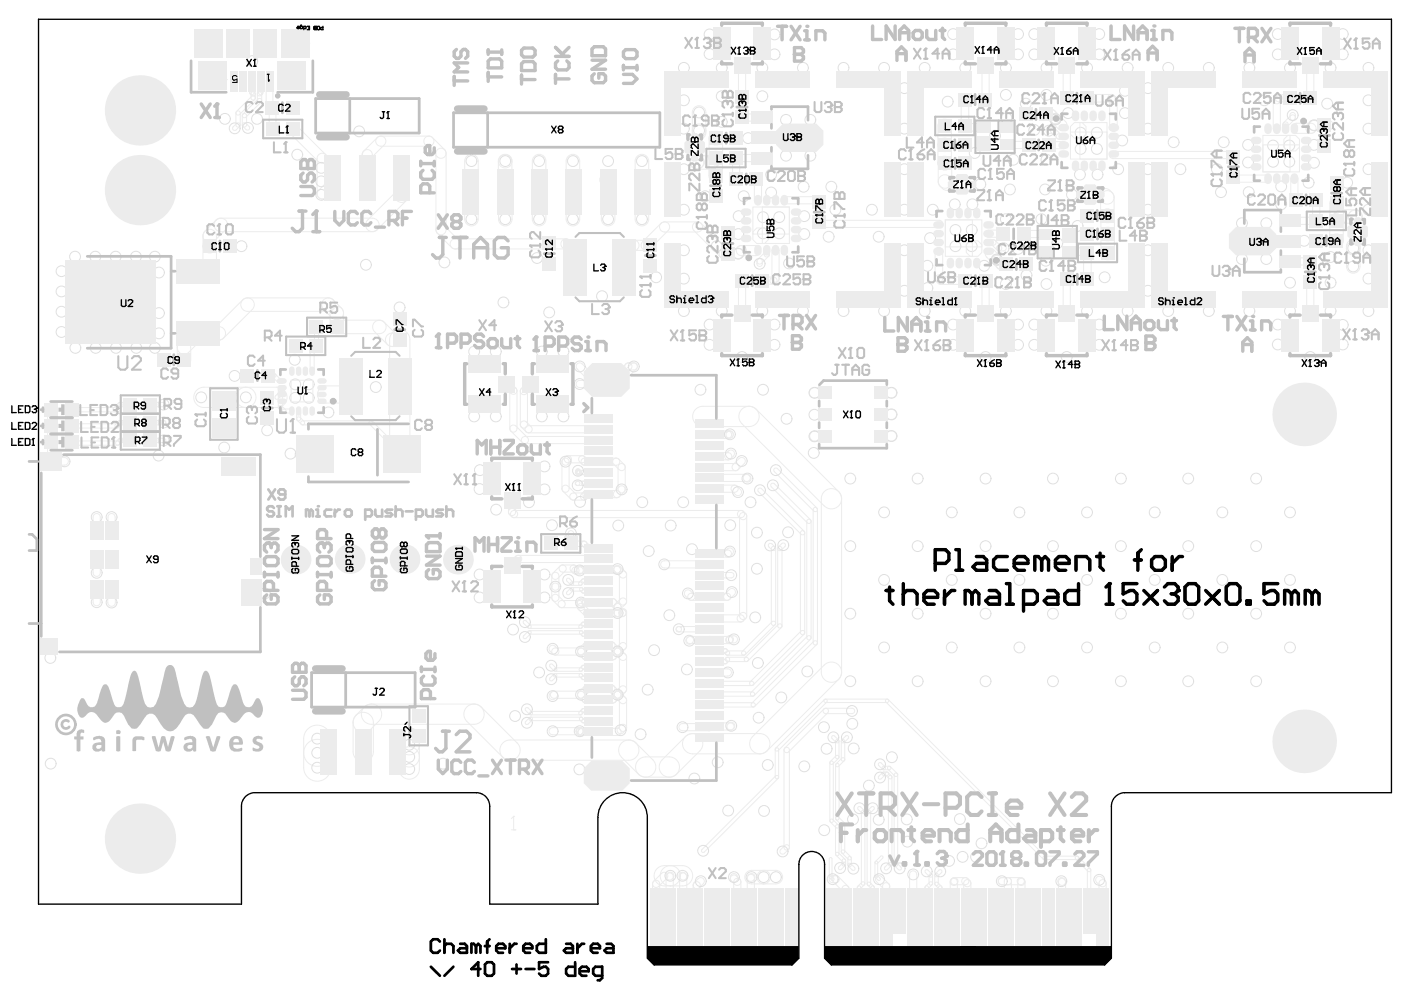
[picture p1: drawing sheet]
<svg xmlns="http://www.w3.org/2000/svg" width="297mm" height="210mm" viewBox="0 0 297 210" stroke-linecap="round" stroke-linejoin="round" font-family="sans-serif">
<path d="M8.2 4.1h286.2v163.6h-56.4a2.86 2.86 0 0 0-2.9 2.9v32.2l-1.4 1.4h-57.8l-1.4-1.4v-19.9a2.72 2.72 0 0 0-2.8-2.7 2.72 2.72 0 0 0-2.7 2.7v19.9l-1.4 1.4h-29.2l-1.4-1.4v-29.9a5.2 5.2 0 0 0-5.3-5.2 5.2 5.2 0 0 0-5.2 5.2v18.4h-22.9v-20.7a2.86 2.86 0 0 0-2.9-2.9h-46.8a2.86 2.86 0 0 0-2.8 2.9v20.7h-42.9z" fill="none" stroke="#000" stroke-width=".29"/>
<g fill="none" stroke="#ececec" stroke-width=".21">
<path d="M41.4 6.4h5.5v5.5h-5.5zM42.3 13.3h5.4v5.4h-5.4zM48.3 6.4h4.3v5.5h-4.3zM49 15.1h1.2v4h-1.2zM50.9 15.1h1.1v4h-1.1zM52.7 15.1h1.2v4h-1.2zM52.9 16.9a.46 .46 0 0 1 .5-.2 .46 .46 0 0 1 .4 .4v2.5a.46 .46 0 0 1-.5 .5 .46 .46 0 0 1-.5-.5zM53 19.3l.2-.1a.64 .64 0 0 1 .7 .3 .64 .64 0 0 1-.2 .8 .7 .7 0 0 1-.7-1zM53.2 19.6a.46 .46 0 0 1 .5-.2 .46 .46 0 0 1 .3 .5v.8a.46 .46 0 0 1-.4 .5 .46 .46 0 0 1-.5-.5zM54 6.4h4.3v5.5h-4.3zM54.5 19.6a.46 .46 0 0 1 .5-.2 .46 .46 0 0 1 .4 .5v1.4a.46 .46 0 0 1-.5 .4 .46 .46 0 0 1-.5-.4zM54.6 19.5l.2-.2a.46 .46 0 0 1 .7 0 .46 .46 0 0 1 0 .6l-.3 .3a.46 .46 0 0 1-.6 0 .46 .46 0 0 1 0-.7z"/>
<path d="M54.6 15.1h1.1v4h-1.1zM54.8 16.9a.46 .46 0 0 1 .5-.2 .46 .46 0 0 1 .3 .4v2.5a.46 .46 0 0 1-.4 .5 .46 .46 0 0 1-.5-.5zM56.5 15.1h1.1v4h-1.1zM56.5 16.6a.72 .72 0 0 1 .8-.1 .72 .72 0 0 1 .4 .6v5.1a.72 .72 0 0 1-.7 .7 .72 .72 0 0 1-.7-.7v-5.1zM58.9 13.3h5.4v5.4h-5.4zM59.7 6.4h5.5v5.5h-5.5zM140.8 15.4h2.9v13h-2.9zM140.8 15.4h13v2.8h-13zM151.1 6.1h3.2v6.3h-3.2zM155.6 12.3h2.8v3h-2.8zM155.8 19.4h2.3v2.2h-2.3zM156.5 13.3a.76 .76 0 0 1 .8-.2 .76 .76 0 0 1 .5 .7v6.7a.76 .76 0 0 1-.8 .8 .76 .76 0 0 1-.8-.8v-6.7z"/>
<path d="M159.7 6.1h3.2v6.3h-3.2zM160.1 15.4h10.9v2.8h-10.9zM177.3 15.4h13v2.8h-13zM187.5 15.4h2.8v13h-2.8zM192.3 15.4h2.9v13h-2.9zM192.3 15.4h13.1v2.8h-13.1zM202.6 6.1h3.2v6.3h-3.2zM203 19.9h2.3v2.3h-2.3zM207.1 12.3h2.8v3h-2.8zM207.3 19.9h2.3v2.3h-2.3zM208 13.3a.76 .76 0 0 1 .8-.2 .76 .76 0 0 1 .5 .7v7.2a.76 .76 0 0 1-.8 .8 .76 .76 0 0 1-.7-.8v-7.2zM211.2 6.1h3.2v6.3h-3.2z"/>
<path d="M211.7 15.4h10.8v2.8h-10.8zM219.8 6.1h3.2v6.3h-3.2zM224.3 12.3h2.8v3h-2.8zM224.5 19.6h2.3v2.3h-2.3zM225.2 13.3a.76 .76 0 0 1 .8-.2 .76 .76 0 0 1 .4 .7v7a.76 .76 0 0 1-.7 .7 .76 .76 0 0 1-.8-.7v-7zM228.4 6.1h3.2v6.3h-3.2zM228.8 19.6h2.3v2.3h-2.3zM228.8 15.4h13.1v2.8h-13.1zM239 15.4h2.9v13h-2.9zM243.9 15.4h2.8v13h-2.8zM243.9 15.4h13v2.8h-13zM263.2 15.4h10.9v2.8h-10.9z"/>
<path d="M271.3 6.1h3.2v6.3h-3.2zM271.8 19.6h2.3v2.3h-2.3zM275.8 12.3h2.8v3h-2.8zM276.1 19.6h2.3v2.3h-2.3zM276.7 13.3a.76 .76 0 0 1 .8-.2 .76 .76 0 0 1 .5 .7v7a.76 .76 0 0 1-.8 .7 .76 .76 0 0 1-.7-.7v-7zM279.9 6.1h3.2v6.3h-3.2zM280.4 15.4h13v2.8h-13zM290.5 15.4h2.9v13h-2.9zM49.3 26.8l.7-.7a.46 .46 0 0 1 .7 0 .46 .46 0 0 1 0 .7l-.7 .7a.46 .46 0 0 1-.7 0 .46 .46 0 0 1 0-.7zM50 23.7a.46 .46 0 0 1 .5-.2 .46 .46 0 0 1 .3 .4v2.5a.46 .46 0 0 1-.4 .5 .46 .46 0 0 1-.5-.5zM50 23.6l3.2-3.2a.46 .46 0 0 1 .7 0 .46 .46 0 0 1 0 .6l-3.2 3.2a.46 .46 0 0 1-.7 0 .46 .46 0 0 1 0-.6zM51.3 24.2a.46 .46 0 0 1 .5-.2 .46 .46 0 0 1 .4 .5v1.9a.46 .46 0 0 1-.5 .5 .46 .46 0 0 1-.4-.5z"/>
<path d="M51.4 26.1l.4-.1 .9 .8a.46 .46 0 0 1 0 .6 .46 .46 0 0 1-.7 0l-.7-.9zM51.4 24.1l3.2-3.1a.46 .46 0 0 1 .6 0 .46 .46 0 0 1 0 .6l-3.2 3.2a.46 .46 0 0 1-.6 0 .46 .46 0 0 1 0-.7zM56.5 21.6h2.2v2.3h-2.2zM56.5 26.2h2.3v2.2h-2.3zM57.2 22.4a.72 .72 0 0 1 .7-.2 .72 .72 0 0 1 .5 .7v4.4a.72 .72 0 0 1-.7 .7 .72 .72 0 0 1-.7-.7v-4.4zM58.1 22.3a.71 .71 0 0 0-1 0 .71 .71 0 0 0 0 1M58.1 22.3a.71 .71 0 0 1 0 1 .71 .71 0 0 1-1 0M58.1 22.3a.72 .72 0 0 1 .1 1.1 .72 .72 0 0 1-1.1-.1M58.1 22.3l-.6-.6a.71 .71 0 0 0-1 0 .71 .71 0 0 0 0 1l.6 .6M60.7 21.6h2.3v2.3h-2.3zM60.8 26.2h2.3v2.2h-2.3zM61.2 26.5a1.07 1.07 0 0 1 1.5 0l6.2 6.2a1.07 1.07 0 0 1 0 1.5 1.07 1.07 0 0 1-1.5 0l-6.2-6.1a1.07 1.07 0 0 1 0-1.6z"/>
<path d="M67.1 33.5v7.5M67.1 33.5a1.07 1.07 0 0 1 1.1-1.1 1.07 1.07 0 0 1 1 1.1v7.5a1.07 1.07 0 0 1-1 1.1 1.07 1.07 0 0 1-1.1-1.1M69 33h2.9v9.2h-2.9zM69.6 37a1.07 1.07 0 0 1 1.2-.4 1.07 1.07 0 0 1 .7 1v1.2a1.07 1.07 0 0 1-1.1 1 1.07 1.07 0 0 1-1-1v-1.2zM76.3 33h2.8v9.2h-2.8zM76.8 32.1a1.07 1.07 0 0 1 1.2-.4 1.07 1.07 0 0 1 .8 1v4.9a1.07 1.07 0 0 1-1.1 1.1 1.07 1.07 0 0 1-1.1-1.1v-4.9zM76.9 32l2.9-2.9a1.07 1.07 0 0 1 1.5 0 1.07 1.07 0 0 1 0 1.5l-2.8 2.9a1.07 1.07 0 0 1-1.6 0 1.07 1.07 0 0 1 0-1.5zM79.7 29.2l.9-.4h10.1a1.07 1.07 0 0 1 1.1 1.1 1.07 1.07 0 0 1-1.1 1h-10.1a1.07 1.07 0 0 1-1-.5 1.07 1.07 0 0 1 .1-1.2zM83.5 33h2.9v9.2h-2.9zM83.8 36.7a1.43 1.43 0 0 1 1.6-.5 1.43 1.43 0 0 1 1 1.4v3.8a1.43 1.43 0 0 1-1.4 1.4 1.43 1.43 0 0 1-1.5-1.4v-3.8zM90 29.1a1.07 1.07 0 0 1 1.5 0l2.6 2.6a1.07 1.07 0 0 1 0 1.5 1.07 1.07 0 0 1-1.6 0l-2.5-2.6a1.07 1.07 0 0 1 0-1.5zM92.4 31.8a1.07 1.07 0 0 1 1.2-.4 1.07 1.07 0 0 1 .8 1v16.2a1.07 1.07 0 0 1-1.1 1.1 1.07 1.07 0 0 1-1.1-1.1v-16.2z"/>
<path d="M98.2 36h2.8v9.2h-2.8zM98.6 33.2a1.43 1.43 0 0 1 1.6-.5 1.43 1.43 0 0 1 1 1.4v6.3a1.43 1.43 0 0 1-1.5 1.5 1.43 1.43 0 0 1-1.4-1.5v-6.3zM98.6 39.9a1.43 1.43 0 0 1 1.6-.5 1.43 1.43 0 0 1 1 1.3v5.7a1.43 1.43 0 0 1-1.5 1.4 1.43 1.43 0 0 1-1.4-1.4v-5.7zM105.4 36h2.9v9.2h-2.9zM105.7 33.3a1.43 1.43 0 0 1 1.6-.5 1.43 1.43 0 0 1 1 1.3v3.6a1.43 1.43 0 0 1-1.4 1.5 1.43 1.43 0 0 1-1.5-1.5v-3.6zM105.7 39.8a1.43 1.43 0 0 1 1.6-.5 1.43 1.43 0 0 1 1 1.3v5.8a1.43 1.43 0 0 1-1.4 1.4 1.43 1.43 0 0 1-1.4-1.4v-5.8zM106.3 37.2a.8 .8 0 0 1 .9-.2 .8 .8 0 0 1 .5 .7v5.6a.8 .8 0 0 1-.8 .8 .8 .8 0 0 1-.8-.8v-5.6zM106.3 36.9h.1M107.9 35.1h.1M112.7 36h2.9v9.2h-2.9zM112.9 39.8a1.43 1.43 0 0 1 1.6-.5 1.43 1.43 0 0 1 1 1.4v5.7a1.43 1.43 0 0 1-1.4 1.4 1.43 1.43 0 0 1-1.5-1.4v-5.7zM112.9 33.2a1.43 1.43 0 0 1 1.6-.5 1.43 1.43 0 0 1 1 1.4v6.4a1.43 1.43 0 0 1-1.4 1.4 1.43 1.43 0 0 1-1.5-1.4v-6.4z"/>
<path d="M113 36.9a1.43 1.43 0 0 1 1.6-.5 1.43 1.43 0 0 1 1 1.3v2.9a1.43 1.43 0 0 1-1.5 1.4 1.43 1.43 0 0 1-1.4-1.4v-2.9zM120 36h2.8v9.2h-2.8zM120.1 39.9a1.43 1.43 0 0 1 1.6-.5 1.43 1.43 0 0 1 .9 1.4v5.6a1.43 1.43 0 0 1-1.4 1.4 1.43 1.43 0 0 1-1.4-1.4v-5.6zM120.1 33.2a1.43 1.43 0 0 1 1.6-.5 1.43 1.43 0 0 1 .9 1.4v6.3a1.43 1.43 0 0 1-1.4 1.4 1.43 1.43 0 0 1-1.4-1.4v-6.3zM120.2 39.8a1.48 1.48 0 0 1 2.4 0 1.48 1.48 0 0 1-.7 2.3 1.43 1.43 0 0 1-1.8-.5 1.43 1.43 0 0 1 .1-1.8zM122.4 36.7h.1M127.3 36h2.8v9.2h-2.8zM127.4 37a1.61 1.61 0 0 1 2.3 .3 1.61 1.61 0 0 1-.4 2.3 1.68 1.68 0 0 1-1.9-.5 1.68 1.68 0 0 1 0-2.1zM127.5 37.5a1.43 1.43 0 0 1 1.6-.5 1.43 1.43 0 0 1 1 1.3v8.1a1.43 1.43 0 0 1-1.4 1.4 1.43 1.43 0 0 1-1.5-1.4v-8.1zM127.7 36.7a1.46 1.46 0 0 1 2.2 .2 1.46 1.46 0 0 1-.5 2.2 1.46 1.46 0 0 1-2.2-.2 1.46 1.46 0 0 1 .5-2.2zM134.5 36h2.9v9.2h-2.9zM134.7 33.2a1.43 1.43 0 0 1 1.6-.5 1.43 1.43 0 0 1 .9 1.4v12.3a1.43 1.43 0 0 1-1.4 1.4 1.43 1.43 0 0 1-1.4-1.4v-12.3z"/>
<path d="M140.8 34.7h2.9v10.8h-2.9zM145 30.3l.3-.3h.5l.3 .3v1.7l-.3 .3h-.5l-.3-.3zM146.3 33.5l.8-.5 .4-.1h3a1.43 1.43 0 0 1 1.4 1.5 1.43 1.43 0 0 1-1.4 1.4h-3a1.43 1.43 0 0 1-1.3-.8 1.43 1.43 0 0 1 .1-1.5zM146.4 33.2l.3-.3h.6l.2 .3v.5l-.2 .3h-.6l-.3-.3zM146.7 28.3h.6l.2 .3v.6l-.2 .2h-.6l-.3-.2v-.6zM146.7 22.9a1.43 1.43 0 0 1 1.6-.5 1.43 1.43 0 0 1 1 1.4v4.3a1.43 1.43 0 0 1-1.4 1.4 1.43 1.43 0 0 1-1.4-1.4v-4.3zM147.4 35.7a1.43 1.43 0 0 1-1.2-2.1 1.43 1.43 0 0 1 2.5 0 1.43 1.43 0 0 1-1.2 2.1M147.4 35.7h.1M147.8 30.3l.3-.3h.6l.3 .3v1.7l-.3 .3h-.6l-.3-.3zM149.5 33.4a2.81 2.81 0 0 1 2.2-1.4 1.43 1.43 0 0 1 1.1 1 1.43 1.43 0 0 1-.4 1.5 2.25 2.25 0 0 1-2.1 1.3 1.43 1.43 0 0 1-1.1-1 1.43 1.43 0 0 1 .3-1.4zM150 33.5a1.43 1.43 0 0 1 1.4-1.5 1.43 1.43 0 0 1 1.4 1.5M150 33.4a1.43 1.43 0 0 0 1.4 1.5 1.43 1.43 0 0 0 1.5-1.5"/>
<path d="M150.3 36h2.3v2.3h-2.3zM150.3 28.4a1.43 1.43 0 0 1 1.6-.5 1.43 1.43 0 0 1 1 1.4l-.1 7.9a1.43 1.43 0 0 1-1.4 1.4 1.43 1.43 0 0 1-1.4-1.4v-7.9zM150.3 32.3h2.3v2.3h-2.3zM150.3 28.1h2.3v2.3h-2.3zM154.6 36.7h2.3v2.3h-2.3zM154.6 32.3h2.3v2.3h-2.3zM154.6 28.1h2.3v2.3h-2.3zM155.2 32.9a.76 .76 0 0 1 .8-.2 .76 .76 0 0 1 .5 .7v4.5a.76 .76 0 0 1-.8 .7 .76 .76 0 0 1-.7-.7v-4.5zM155.2 32.9l.5-.2h5.5a.76 .76 0 0 1 .8 .7 .76 .76 0 0 1-.8 .8h-5.5a.76 .76 0 0 1-.7-.5 .76 .76 0 0 1 .2-.8zM155.8 23.7h2.3v2.2h-2.3zM156.5 24.3l.6-.2h4.1a.76 .76 0 0 1 .8 .8 .76 .76 0 0 1-.8 .7h-4.1a.76 .76 0 0 1-.7-.4 .76 .76 0 0 1 .1-.9zM158.9 36.7h2.3v2.3h-2.3z"/>
<path d="M159.3 28.2h5.5v2h-5.5zM159.3 23.9h3.9v2h-3.9zM159.3 32.4h3.9v2h-3.9zM159.5 37.3a.97 .97 0 0 1 1.3 .3 .97 .97 0 0 1-.2 1.3 1.05 1.05 0 0 1-1-.4 1.05 1.05 0 0 1-.1-1.2zM159.8 37.7a.76 .76 0 0 1 .8-.2 .76 .76 0 0 1 .5 .7v4.2a.76 .76 0 0 1-.7 .7 .76 .76 0 0 1-.8-.7v-4.2zM164.5 27.8l1.3-1.4h6.8l1.3 1.4v2.7l-1.3 1.4h-6.8l-1.3-1.4zM187.5 34.7h2.8v10.8h-2.8zM192.3 34.7h2.9v10.8h-2.9zM198.7 25.8a1.43 1.43 0 0 1 1.6-.5 1.43 1.43 0 0 1 1 1.4v7.8a1.43 1.43 0 0 1-1.4 1.4 1.43 1.43 0 0 1-1.5-1.4v-7.8zM198.7 29.5h2.3v2.3h-2.3zM198.7 25.5h2.3v2.3h-2.3zM198.8 33.7a1.43 1.43 0 0 1 1.6-.5 1.43 1.43 0 0 1 1 1.3v3.9a1.43 1.43 0 0 1-1.5 1.4 1.43 1.43 0 0 1-1.4-1.4v-3.9z"/>
<path d="M198.8 33.4h2.3v2.3h-2.3zM198.9 37.4a1.82 1.82 0 0 1 2-.1 1.82 1.82 0 0 1 .9 1.8 1.53 1.53 0 0 1-1.3 1.2 1.53 1.53 0 0 1-1.6-.9 1.43 1.43 0 0 1 0-2zM200.7 38.7l.3-.3h.5l.3 .3v.6l-.3 .3h-.5l-.3-.3zM202.7 37h1.7l.3 .3v.6l-.3 .2h-1.7l-.3-.2v-.6zM202.7 39.9h1.7l.3 .2v.6l-.3 .3h-1.7l-.3-.3v-.6zM203 29.5h2.3v2.3h-2.3zM203 25.5h2.3v2.3h-2.3zM203.1 33.4h2.3v2.3h-2.3zM203.6 26.1a.98 .98 0 0 1 1.4 .2 .98 .98 0 0 1-.3 1.4 1.06 1.06 0 0 1-1.1-.4 1.06 1.06 0 0 1 0-1.2zM203.6 20.5a.8 .8 0 0 1 .9-.2 .8 .8 0 0 1 .4 .8v5.6a.8 .8 0 0 1-.8 .8 .8 .8 0 0 1-.8-.8v-5.6zM203.9 26.4l.5-.3h3.7a.8 .8 0 0 1 .8 .8 .8 .8 0 0 1-.8 .8h-3.7a.8 .8 0 0 1-.7-.5 .8 .8 0 0 1 .2-.8zM205.3 38.7l.2-.3h.6l.3 .3v.6l-.3 .3h-.6l-.2-.3z"/>
<path d="M206.9 29.1h2.3v2.6h-2.3zM206.9 26.1h2.3v1.7h-2.3zM211.8 29.8h2.3v1.7h-2.3zM211.8 26.1h2.3v1.7h-2.3zM212.4 31.2h.1M212.4 30.1l.6-.2h4.6a.76 .76 0 0 1 .8 .8 .76 .76 0 0 1-.8 .7h-4.6a.76 .76 0 0 1-.7-.4 .76 .76 0 0 1 .1-.9zM215.9 23.1h2.3v2.3h-2.3zM216.5 29.5h2.2v2.3h-2.2zM220.2 23.1h2.3v2.3h-2.3zM220.5 23.6l.2-.2a2.32 2.32 0 0 1 2.6 .2 1.07 1.07 0 0 1 .1 1.1 1.07 1.07 0 0 1-1 .6h-1.1a1.07 1.07 0 0 1-.9-.6 1.07 1.07 0 0 1 .1-1.1zM220.8 29.5h2.2v2.3h-2.2zM221.4 27.4l.5-.3h.9a.57 .57 0 0 1 .6 .6 .57 .57 0 0 1-.6 .5h-.9a.57 .57 0 0 1-.5-.8z"/>
<path d="M221.4 30.2l.6-.2h3a.76 .76 0 0 1 .8 .7 .76 .76 0 0 1-.8 .8h-3a.76 .76 0 0 1-.7-.5 .76 .76 0 0 1 .1-.8zM221.6 23.5a1.07 1.07 0 0 1 1.6 0l2.2 2.3a1.07 1.07 0 0 1 0 1.5 1.07 1.07 0 0 1-1.5 0l-2.3-2.3a1.07 1.07 0 0 1 0-1.5zM222.3 24.3a1.16 1.16 0 0 1 1.9 .4 1.16 1.16 0 0 1-1.1 1.6 1.22 1.22 0 0 1-.8-2zM222.4 27.3l.3-.2 .5 .2 1.2 1.2a.57 .57 0 0 1 0 .8 .57 .57 0 0 1-.8 0l-1.2-1.2-.1-.6zM223.5 28.6l.5-.3h1a.57 .57 0 0 1 .6 .6 .57 .57 0 0 1-.6 .5h-1a.57 .57 0 0 1-.5-.8zM224.3 30.5a1.27 1.27 0 0 1 1.4-.2 .5 .5 0 0 1 .2 .6 .5 .5 0 0 1-.5 .3h-.7a.5 .5 0 0 1-.4-.7zM224.3 32.3a1.27 1.27 0 0 1 1.4-.1 .5 .5 0 0 1 .2 .5 .5 .5 0 0 1-.5 .4h-.7a.5 .5 0 0 1-.4-.8zM224.3 26.8a1.27 1.27 0 0 1 1.4-.2 .5 .5 0 0 1 .2 .5 .5 .5 0 0 1-.5 .4h-.7a.5 .5 0 0 1-.4-.7zM224.3 28.6a1.27 1.27 0 0 1 1.4-.2 .5 .5 0 0 1 .2 .6 .5 .5 0 0 1-.5 .4h-.7a.5 .5 0 0 1-.4-.8zM226.5 27.9h7.7v5.8h-7.7zM226.5 26.8l.8-.9h1.6l.9 .9v1.6l-.9 .8h-1.6l-.8-.8zM227.1 23.9a.5 .5 0 0 1 .6-.2 .5 .5 0 0 1 .3 .5v.7a.5 .5 0 0 1-.5 .5 .5 .5 0 0 1-.5-.5z"/>
<path d="M227.1 34.5a.5 .5 0 0 1 .6-.3 .5 .5 0 0 1 .3 .5v.7a.5 .5 0 0 1-.5 .5 .5 .5 0 0 1-.5-.5zM228.5 25.9h5.7v7.8h-5.7zM229 23.9a.5 .5 0 0 1 .5-.2 .5 .5 0 0 1 .4 .5v.7a.5 .5 0 0 1-.5 .5 .5 .5 0 0 1-.5-.5zM229 34.5a.5 .5 0 0 1 .5-.3 .5 .5 0 0 1 .4 .5v.7a.5 .5 0 0 1-.5 .5 .5 .5 0 0 1-.5-.5zM229.4 20.2l.6-.2h5.1a.8 .8 0 0 1 .8 .8 .8 .8 0 0 1-.8 .8h-5.1a.8 .8 0 0 1-.8-.5 .8 .8 0 0 1 .2-.9zM229.5 39.5l.3-.3h1.7l.3 .3v.5l-.3 .3h-1.7l-.3-.3zM230.8 23.9a.5 .5 0 0 1 .6-.2 .5 .5 0 0 1 .4 .5v.7a.5 .5 0 0 1-.5 .5 .5 .5 0 0 1-.5-.5zM230.8 34.5a.5 .5 0 0 1 .6-.3 .5 .5 0 0 1 .4 .5v.7a.5 .5 0 0 1-.5 .5 .5 .5 0 0 1-.5-.5zM232.7 23.9a.5 .5 0 0 1 .6-.2 .5 .5 0 0 1 .3 .5v.7a.5 .5 0 0 1-.5 .5 .5 .5 0 0 1-.5-.5zM232.7 34.5a.5 .5 0 0 1 .6-.3 .5 .5 0 0 1 .3 .5v.7a.5 .5 0 0 1-.5 .5 .5 .5 0 0 1-.5-.5zM234.6 20.2a1.15 1.15 0 0 1 1.3 .2 1.15 1.15 0 0 1 .2 1.4 1.15 1.15 0 0 1-1.3-.2 1.15 1.15 0 0 1-.2-1.4zM234.8 32.3a1.27 1.27 0 0 1 1.4-.1 .5 .5 0 0 1 .3 .5 .5 .5 0 0 1-.5 .4h-.7a.5 .5 0 0 1-.5-.8z"/>
<path d="M234.8 30.5a1.27 1.27 0 0 1 1.4-.2 .5 .5 0 0 1 .3 .6 .5 .5 0 0 1-.5 .3h-.7a.5 .5 0 0 1-.5-.7zM234.8 26.8a1.27 1.27 0 0 1 1.4-.2 .5 .5 0 0 1 .3 .5 .5 .5 0 0 1-.5 .4h-.7a.5 .5 0 0 1-.5-.7zM234.8 28.6a1.27 1.27 0 0 1 1.4-.2 .5 .5 0 0 1 .3 .6 .5 .5 0 0 1-.5 .4h-.7a.5 .5 0 0 1-.5-.8zM235 32.3l.5-.3h25.4a.76 .76 0 0 1 .8 .8 .76 .76 0 0 1-.8 .8h-25.4a.76 .76 0 0 1-.7-.5 .76 .76 0 0 1 .2-.8zM235 20.7a.8 .8 0 0 1 .9-.2 .8 .8 0 0 1 .5 .7v5.7a.8 .8 0 0 1-.8 .8 .8 .8 0 0 1-.8-.8v-5.7zM239 34.7h2.9v10.8h-2.9zM243.9 34.7h2.8v10.8h-2.8zM259.8 36.3h2.3v2.3h-2.3zM259.8 32h2.3v2.3h-2.3zM260.4 32.3a1.04 1.04 0 0 1 1.2 .1 1.04 1.04 0 0 1 .2 1.3 1.04 1.04 0 0 1-1.3-.2 1.04 1.04 0 0 1-.1-1.2zM260.9 37.3l.6-.3h6.8a.76 .76 0 0 1 .7 .8 .76 .76 0 0 1-.7 .8h-6.8a.76 .76 0 0 1-.7-.5 .76 .76 0 0 1 .1-.8zM261.8 37a.8 .8 0 0 1 .2 1.3 .8 .8 0 0 1-1.3-.2 .76 .76 0 0 1 0-1 .76 .76 0 0 1 1.1 0"/>
<path d="M265 35a1.27 1.27 0 0 1 1.4-.1 .5 .5 0 0 1 .2 .5 .5 .5 0 0 1-.5 .4h-.7a.5 .5 0 0 1-.4-.8zM265 33.2a1.27 1.27 0 0 1 1.4-.2 .5 .5 0 0 1 .2 .6 .5 .5 0 0 1-.5 .3h-.7a.5 .5 0 0 1-.4-.7zM265 31.3a1.27 1.27 0 0 1 1.4-.1 .5 .5 0 0 1 .2 .5 .5 .5 0 0 1-.5 .4h-.7a.5 .5 0 0 1-.4-.8zM265 29.5a1.27 1.27 0 0 1 1.4-.2 .5 .5 0 0 1 .2 .6 .5 .5 0 0 1-.5 .3h-.7a.5 .5 0 0 1-.4-.7zM267.2 28.7h5.7v7.7h-5.7zM267.2 30.7h7.7v5.7h-7.7zM267.8 37.2a.5 .5 0 0 1 .6-.2 .5 .5 0 0 1 .4 .4v.8a.5 .5 0 0 1-.5 .5 .5 .5 0 0 1-.5-.5zM267.8 26.6a.5 .5 0 0 1 .6-.2 .5 .5 0 0 1 .4 .5v.7a.5 .5 0 0 1-.5 .5 .5 .5 0 0 1-.5-.5zM269.6 20.7a.76 .76 0 0 1 .8-.2 .76 .76 0 0 1 .5 .7v6a.76 .76 0 0 1-.8 .8 .76 .76 0 0 1-.7-.8v-6zM269.6 20.7a1.05 1.05 0 0 1 1.2-.6 .76 .76 0 0 1 .3 1.2 1.05 1.05 0 0 1-1.3 .6 .76 .76 0 0 1-.2-1.2zM269.7 37.2a.5 .5 0 0 1 .6-.2 .5 .5 0 0 1 .3 .4v.8a.5 .5 0 0 1-.5 .5 .5 .5 0 0 1-.5-.5zM269.7 26.6a.5 .5 0 0 1 .6-.2 .5 .5 0 0 1 .3 .5v.7a.5 .5 0 0 1-.5 .5 .5 .5 0 0 1-.5-.5z"/>
<path d="M270 20.3l.6-.3h2.3a.76 .76 0 0 1 .8 .8 .76 .76 0 0 1-.8 .7h-2.3a.76 .76 0 0 1-.7-.4 .76 .76 0 0 1 .1-.8zM271.5 26.1a.57 .57 0 0 1 .6-.3 .57 .57 0 0 1 .5 .6v.8a.57 .57 0 0 1-.6 .6 .57 .57 0 0 1-.6-.6zM271.6 37.2a.5 .5 0 0 1 .5-.2 .5 .5 0 0 1 .4 .4v.8a.5 .5 0 0 1-.5 .5 .5 .5 0 0 1-.5-.5zM271.6 26.6a.5 .5 0 0 1 .5-.2 .5 .5 0 0 1 .4 .5v.7a.5 .5 0 0 1-.5 .5 .5 .5 0 0 1-.5-.5zM271.6 26l1.5-1.5a.57 .57 0 0 1 .8 0 .57 .57 0 0 1 0 .8l-1.5 1.5a.57 .57 0 0 1-.8 0 .57 .57 0 0 1 0-.8zM271.6 29.5l.9-.8h1.6l.8 .8v1.6l-.8 .8h-1.6l-.9-.8zM273 24.1a.57 .57 0 0 1 .6-.3 .57 .57 0 0 1 .5 .6v.5a.57 .57 0 0 1-.6 .5 .57 .57 0 0 1-.6-.5zM273.3 37.3a.76 .76 0 0 1 .8-.2 .76 .76 0 0 1 .5 .7v4.2a.76 .76 0 0 1-.8 .7 .76 .76 0 0 1-.7-.7v-4.2zM273.4 37.2a.5 .5 0 0 1 .6-.2 .5 .5 0 0 1 .3 .4v.8a.5 .5 0 0 1-.5 .5 .5 .5 0 0 1-.5-.5zM273.4 26.6a.5 .5 0 0 1 .6-.2 .5 .5 0 0 1 .3 .5v.7a.5 .5 0 0 1-.5 .5 .5 .5 0 0 1-.5-.5zM273.5 26.5l.8-.4h3.1a1.07 1.07 0 0 1 1 1.1 1.07 1.07 0 0 1-1 1h-3.1a1.07 1.07 0 0 1-.9-.6 1.07 1.07 0 0 1 .1-1.1zM275.6 35a1.27 1.27 0 0 1 1.4-.1 .5 .5 0 0 1 .2 .5 .5 .5 0 0 1-.5 .4h-.7a.5 .5 0 0 1-.4-.8z"/>
<path d="M275.6 29.5a1.27 1.27 0 0 1 1.4-.2 .5 .5 0 0 1 .2 .6 .5 .5 0 0 1-.5 .3h-.7a.5 .5 0 0 1-.4-.7zM275.6 31.3a1.27 1.27 0 0 1 1.4-.1 .5 .5 0 0 1 .2 .5 .5 .5 0 0 1-.5 .4h-.7a.5 .5 0 0 1-.4-.8zM275.6 33.2a1.27 1.27 0 0 1 1.4-.2 .5 .5 0 0 1 .2 .6 .5 .5 0 0 1-.5 .3h-.7a.5 .5 0 0 1-.4-.7zM276.6 26.4a1.65 1.65 0 0 1 1.6-1 1.07 1.07 0 0 1 .8 .8 1.07 1.07 0 0 1-.2 1.1 1.65 1.65 0 0 1-1.6 .9 1.07 1.07 0 0 1-.9-.7 1.07 1.07 0 0 1 .3-1.1zM277.1 25.9l.9-.5h3a1.07 1.07 0 0 1 1.1 1.1 1.07 1.07 0 0 1-1.1 1.1h-3a1.07 1.07 0 0 1-1-.6 1.07 1.07 0 0 1 .1-1.1zM279.1 29.7h2.3v2.2h-2.3zM279.1 25.4h2.3v2.3h-2.3zM281.6 37.6h2.3v2.3h-2.3zM290.5 34.7h2.9v10.8h-2.9zM14 55.4h18.6v17.1h-18.6zM37.6 55.1h8.6v4.6h-8.6zM39.8 56.5l.7-.5h.5h2.9a1.43 1.43 0 0 1 1.5 1.4 1.43 1.43 0 0 1-1.5 1.4h-2.9a1.43 1.43 0 0 1-1.3-.8 1.43 1.43 0 0 1 .1-1.5z"/>
<path d="M43.2 49.1a1.43 1.43 0 0 1 1.6-.5 1.43 1.43 0 0 1 1 1.3v7a1.43 1.43 0 0 1-1.4 1.5 1.43 1.43 0 0 1-1.5-1.5v-7zM43.2 51h2.3v2.2h-2.3zM43.4 48.9l2.3-2.3a1.43 1.43 0 0 1 2 0 1.43 1.43 0 0 1 0 2l-2.3 2.3a1.43 1.43 0 0 1-2 .1 1.43 1.43 0 0 1 0-2.1zM43.4 55.9a1.43 1.43 0 0 1 2 0 1.43 1.43 0 0 1 0 2.1 1.52 1.52 0 0 1-2.5 .4 1.52 1.52 0 0 1 .5-2.5M45.6 46.7l.7-.5h.4h32.1a1.43 1.43 0 0 1 1.4 1.4 1.43 1.43 0 0 1-1.4 1.4h-32.1a1.43 1.43 0 0 1-1.3-.8 1.43 1.43 0 0 1 .2-1.5zM47.5 51h2.3v2.2h-2.3zM67.4 40.3l2.3-2.3a1.07 1.07 0 0 1 1.5 0 1.07 1.07 0 0 1 0 1.5l-2.3 2.3a1.07 1.07 0 0 1-1.5 0 1.07 1.07 0 0 1 0-1.5zM77.8 46.6l6.2-6.2a1.43 1.43 0 0 1 2 0 1.43 1.43 0 0 1 0 2l-6.2 6.2a1.43 1.43 0 0 1-2 0 1.43 1.43 0 0 1 0-2zM92.5 47.9a1.07 1.07 0 0 1 1.6 0l3 2.9a1.07 1.07 0 0 1 0 1.6 1.07 1.07 0 0 1-1.6 0l-3-3a1.07 1.07 0 0 1 0-1.5zM95.4 51l.9-.5h23.4a1.07 1.07 0 0 1 1.1 1.1 1.07 1.07 0 0 1-1.1 1.1h-23.4a1.07 1.07 0 0 1-1-.6 1.07 1.07 0 0 1 .1-1.1zM105.9 41.6a1.43 1.43 0 0 1 .5-2.3 1.43 1.43 0 0 1 1.9 1.4 1.43 1.43 0 0 1-2 1.2l-.4-.3M113.1 41.6a1.45 1.45 0 0 0 2.3-.5 1.45 1.45 0 0 0-1.1-2 1.45 1.45 0 0 0-1.7 1.6l.5 .9"/>
<path d="M115.1 54.7h2.2v2.3h-2.2zM115.1 50.4h2.2v2.3h-2.2zM119 50.9a1.07 1.07 0 0 1 1.5 0l2 1.9a1.07 1.07 0 0 1 0 1.5 1.07 1.07 0 0 1-1.5 0l-2-1.9a1.07 1.07 0 0 1 0-1.5zM119.6 50.8h4.3v11.4h-4.3zM120.4 41.6a1.48 1.48 0 0 0 2.3-.3 1.48 1.48 0 0 0-.8-2.2 1.44 1.44 0 0 0-1.9 .6 1.44 1.44 0 0 0 .4 1.9M129.9 50.8h4.3v11.4h-4.3zM131.2 53.4a1.07 1.07 0 0 1 1.2-.4 1.07 1.07 0 0 1 .7 1v2.5a1.07 1.07 0 0 1-1.1 1.1 1.07 1.07 0 0 1-1.1-1.1v-2.5zM131.3 53.3l2.1-2.1a1.07 1.07 0 0 1 1.5 0 1.07 1.07 0 0 1 0 1.5l-2.1 2.1a1.07 1.07 0 0 1-1.5 0 1.07 1.07 0 0 1 0-1.5zM133.3 51.3l.8-.5h2.6a1.07 1.07 0 0 1 1.1 1.1 1.07 1.07 0 0 1-1.1 1.1h-2.6a1.07 1.07 0 0 1-.9-.6 1.07 1.07 0 0 1 .1-1.1zM135.9 51.2l3.9-3.9a1.07 1.07 0 0 1 1.6 0 1.07 1.07 0 0 1 0 1.5l-3.9 3.9a1.07 1.07 0 0 1-1.6 0 1.07 1.07 0 0 1 0-1.5zM136.4 55.1h2.3v2.2h-2.3zM136.4 50.8h2.3v2.3h-2.3z"/>
<path d="M139.7 47.4l.9-.5h7a1.07 1.07 0 0 1 1 1.1 1.07 1.07 0 0 1-1 1.1h-7a1.07 1.07 0 0 1-1-.6 1.07 1.07 0 0 1 .1-1.1zM140.8 51.8h2.9v13h-2.9zM146.8 47.3a1.07 1.07 0 0 1 1.5 0l5.7 5.6a1.07 1.07 0 0 1 0 1.5 1.07 1.07 0 0 1-1.5 0l-5.7-5.6a1.07 1.07 0 0 1 0-1.5zM150.3 40.3h2.3v2.3h-2.3zM152.3 53l.9-.4h3a1.07 1.07 0 0 1 1.1 1.1 1.07 1.07 0 0 1-1.1 1h-3a1.07 1.07 0 0 1-.9-.5 1.07 1.07 0 0 1 0-1.2zM152.8 48.2h2.3v2.3h-2.3zM152.8 52.5h2.3v2.3h-2.3zM155.4 52.9a1.65 1.65 0 0 1 1.6-.9 1.07 1.07 0 0 1 .9 .7 1.07 1.07 0 0 1-.3 1.1 1.65 1.65 0 0 1-1.6 .9 1.07 1.07 0 0 1-.8-.7 1.07 1.07 0 0 1 .2-1.1zM155.8 58.2h2.3v2.3h-2.3zM156 52.4l.8-.4h3.1a1.07 1.07 0 0 1 1 1 1.07 1.07 0 0 1-1 1.1h-3.1a1.07 1.07 0 0 1-.9-.6 1.07 1.07 0 0 1 .1-1.1zM156.5 58.8a.76 .76 0 0 1 .8-.1 .76 .76 0 0 1 .5 .7v7a.76 .76 0 0 1-.8 .7 .76 .76 0 0 1-.8-.7v-7zM157.1 50.2a1.27 1.27 0 0 1 1.4-.2 .5 .5 0 0 1 .2 .6 .5 .5 0 0 1-.5 .4h-.7a.5 .5 0 0 1-.4-.8z"/>
<path d="M157.1 48.3a1.27 1.27 0 0 1 1.4-.1 .5 .5 0 0 1 .2 .5 .5 .5 0 0 1-.5 .4h-.7a.5 .5 0 0 1-.4-.8zM157.1 44.6a1.27 1.27 0 0 1 1.4-.2 .5 .5 0 0 1 .2 .6 .5 .5 0 0 1-.5 .4h-.7a.5 .5 0 0 1-.4-.8zM157.1 46.5a1.27 1.27 0 0 1 1.4-.2 .5 .5 0 0 1 .2 .6 .5 .5 0 0 1-.5 .3h-.7a.5 .5 0 0 1-.4-.7zM159.3 49.1l.8-.9h1.7l.8 .9v1.6l-.8 .8h-1.7l-.8-.8zM159.3 43.8h7.7v5.7h-7.7zM159.9 52.3a.5 .5 0 0 1 .6-.2 .5 .5 0 0 1 .4 .5v.7a.5 .5 0 0 1-.5 .5 .5 .5 0 0 1-.5-.5zM159.9 41.8a.5 .5 0 0 1 .6-.3 .5 .5 0 0 1 .4 .5v.7a.5 .5 0 0 1-.5 .5 .5 .5 0 0 1-.5-.5zM160.1 58.2h2.3v2.3h-2.3zM160.2 55a.57 .57 0 0 1 .7-.2 .57 .57 0 0 1 .4 .5v.5a.57 .57 0 0 1-.6 .6 .57 .57 0 0 1-.6-.6zM160.3 54.9l1.5-1.5a.57 .57 0 0 1 .8 0 .57 .57 0 0 1 0 .8l-1.5 1.5a.57 .57 0 0 1-.8 0 .57 .57 0 0 1 0-.8zM160.7 58.8l.6-.2h2.3a.76 .76 0 0 1 .8 .8 .76 .76 0 0 1-.8 .7h-2.3a.76 .76 0 0 1-.7-.4 .76 .76 0 0 1 .1-.9zM161.3 43.8h5.7v7.7h-5.7z"/>
<path d="M161.7 52.7a.57 .57 0 0 1 .7-.3 .57 .57 0 0 1 .4 .6v.8a.57 .57 0 0 1-.6 .6 .57 .57 0 0 1-.6-.6zM161.8 52.3a.5 .5 0 0 1 .5-.2 .5 .5 0 0 1 .4 .5v.7a.5 .5 0 0 1-.5 .5 .5 .5 0 0 1-.5-.5zM161.8 41.8a.5 .5 0 0 1 .5-.3 .5 .5 0 0 1 .4 .5v.7a.5 .5 0 0 1-.5 .5 .5 .5 0 0 1-.5-.5zM163.1 58.8a1.05 1.05 0 0 1 1.3-.5 .76 .76 0 0 1 .2 1.2 1.05 1.05 0 0 1-1.2 .6 .76 .76 0 0 1-.3-1.3zM163.5 52.4a.76 .76 0 0 1 .9-.1 .76 .76 0 0 1 .4 .7v6a.76 .76 0 0 1-.7 .7 .76 .76 0 0 1-.8-.7v-6zM163.6 52.3a.5 .5 0 0 1 .6-.2 .5 .5 0 0 1 .4 .5v.7a.5 .5 0 0 1-.5 .5 .5 .5 0 0 1-.5-.5zM163.6 41.8a.5 .5 0 0 1 .6-.3 .5 .5 0 0 1 .4 .5v.7a.5 .5 0 0 1-.5 .5 .5 .5 0 0 1-.5-.5zM165.4 41.8l.5-.2h6.8a.76 .76 0 0 1 .8 .8 .76 .76 0 0 1-.8 .7h-6.8a.76 .76 0 0 1-.7-.4 .76 .76 0 0 1 .2-.9zM165.5 52.3a.5 .5 0 0 1 .6-.2 .5 .5 0 0 1 .3 .5v.7a.5 .5 0 0 1-.5 .5 .5 .5 0 0 1-.5-.5zM165.5 41.8a.5 .5 0 0 1 .6-.3 .5 .5 0 0 1 .3 .5v.7a.5 .5 0 0 1-.5 .5 .5 .5 0 0 1-.5-.5zM167.7 48.3a1.27 1.27 0 0 1 1.4-.1 .5 .5 0 0 1 .2 .5 .5 .5 0 0 1-.5 .4h-.7a.5 .5 0 0 1-.4-.8zM167.7 50.2a1.27 1.27 0 0 1 1.4-.2 .5 .5 0 0 1 .2 .6 .5 .5 0 0 1-.5 .4h-.7a.5 .5 0 0 1-.4-.8z"/>
<path d="M167.7 44.6a1.27 1.27 0 0 1 1.4-.2 .5 .5 0 0 1 .2 .6 .5 .5 0 0 1-.5 .4h-.7a.5 .5 0 0 1-.4-.8zM167.7 46.5a1.27 1.27 0 0 1 1.4-.2 .5 .5 0 0 1 .2 .6 .5 .5 0 0 1-.5 .3h-.7a.5 .5 0 0 1-.4-.7zM172.2 41.6h2.3v2.3h-2.3zM172.2 45.9h2.3v2.3h-2.3zM172.2 41.8a.86 .86 0 0 1 1.4 .4 .86 .86 0 0 1-.9 1.1l-.3-.2a.84 .84 0 0 1-.2-1.3zM172.4 46.5a1.04 1.04 0 0 1 1.3 .1 1.04 1.04 0 0 1 .1 1.3 1.04 1.04 0 0 1-1.2-.1 1.04 1.04 0 0 1-.2-1.3zM172.8 46.8l.5-.2h25.4a.76 .76 0 0 1 .8 .8 .76 .76 0 0 1-.8 .7h-25.4a.76 .76 0 0 1-.7-.4 .76 .76 0 0 1 .2-.9zM187.5 51.8h2.8v13h-2.8zM192.3 51.8h2.9v13h-2.9zM197.8 52.9a1.27 1.27 0 0 1 1.4-.2 .5 .5 0 0 1 .2 .6 .5 .5 0 0 1-.5 .4h-.7a.5 .5 0 0 1-.4-.8zM197.8 49.2a1.27 1.27 0 0 1 1.4-.2 .5 .5 0 0 1 .2 .6 .5 .5 0 0 1-.5 .4h-.7a.5 .5 0 0 1-.4-.8zM197.8 47.3a1.27 1.27 0 0 1 1.4-.1 .5 .5 0 0 1 .2 .5 .5 .5 0 0 1-.5 .4h-.7a.5 .5 0 0 1-.4-.8z"/>
<path d="M197.8 51.1a1.27 1.27 0 0 1 1.4-.2 .5 .5 0 0 1 .2 .5 .5 .5 0 0 1-.5 .4h-.7a.5 .5 0 0 1-.4-.7zM198.1 52.7a.8 .8 0 0 1 .8-.2 .8 .8 0 0 1 .5 .7v5.8a.8 .8 0 0 1-.8 .8 .8 .8 0 0 1-.8-.8v-5.8zM198.1 58.4a1.15 1.15 0 0 1 1.3 .2 1.15 1.15 0 0 1 .2 1.3 1.15 1.15 0 0 1-1.3-.1 1.15 1.15 0 0 1-.2-1.4zM198.5 58.8l.6-.2h5.1a.8 .8 0 0 1 .8 .8 .8 .8 0 0 1-.8 .8h-5.1a.8 .8 0 0 1-.8-.5 .8 .8 0 0 1 .2-.9zM200 46.5h5.7v7.7h-5.7zM200 46.5h7.7v5.7h-7.7zM200.6 55.1a.5 .5 0 0 1 .6-.3 .5 .5 0 0 1 .4 .5v.7a.5 .5 0 0 1-.5 .5 .5 .5 0 0 1-.5-.5zM200.6 44.5a.5 .5 0 0 1 .6-.2 .5 .5 0 0 1 .4 .4v.7a.5 .5 0 0 1-.5 .5 .5 .5 0 0 1-.5-.5zM202.5 55.1a.5 .5 0 0 1 .6-.3 .5 .5 0 0 1 .3 .5v.7a.5 .5 0 0 1-.5 .5 .5 .5 0 0 1-.5-.5zM202.5 44.5a.5 .5 0 0 1 .6-.2 .5 .5 0 0 1 .3 .4v.7a.5 .5 0 0 1-.5 .5 .5 .5 0 0 1-.5-.5zM203.1 58.2h2.3v2.3h-2.3zM204.4 55.1a.5 .5 0 0 1 .5-.3 .5 .5 0 0 1 .4 .5v.7a.5 .5 0 0 1-.5 .5 .5 .5 0 0 1-.5-.5z"/>
<path d="M204.4 44.5a.5 .5 0 0 1 .5-.2 .5 .5 0 0 1 .4 .4v.7a.5 .5 0 0 1-.5 .5 .5 .5 0 0 1-.5-.5zM204.4 51.8l.9-.8h1.6l.8 .8v1.6l-.8 .8h-1.6l-.9-.8zM206.2 55.1a.5 .5 0 0 1 .6-.3 .5 .5 0 0 1 .4 .5v.7a.5 .5 0 0 1-.5 .5 .5 .5 0 0 1-.5-.5zM206.2 44.5a.5 .5 0 0 1 .6-.2 .5 .5 0 0 1 .4 .4v.7a.5 .5 0 0 1-.5 .5 .5 .5 0 0 1-.5-.5zM207.4 58.2h2.3v2.3h-2.3zM208 58.8a.76 .76 0 0 1 .8-.1 .76 .76 0 0 1 .5 .7v7a.76 .76 0 0 1-.8 .7 .76 .76 0 0 1-.7-.7v-7zM208.4 52.9a1.27 1.27 0 0 1 1.4-.2 .5 .5 0 0 1 .2 .6 .5 .5 0 0 1-.5 .4h-.7a.5 .5 0 0 1-.4-.8zM208.4 47.3a1.27 1.27 0 0 1 1.4-.1 .5 .5 0 0 1 .2 .5 .5 .5 0 0 1-.5 .4h-.7a.5 .5 0 0 1-.4-.8zM208.4 49.2a1.27 1.27 0 0 1 1.4-.2 .5 .5 0 0 1 .2 .6 .5 .5 0 0 1-.5 .4h-.7a.5 .5 0 0 1-.4-.8zM208.4 51.1a1.27 1.27 0 0 1 1.4-.2 .5 .5 0 0 1 .2 .5 .5 .5 0 0 1-.5 .4h-.7a.5 .5 0 0 1-.4-.7zM208.6 48.9l.6-.2h3a.76 .76 0 0 1 .8 .7 .76 .76 0 0 1-.8 .8h-3a.76 .76 0 0 1-.7-.5 .76 .76 0 0 1 .1-.8zM208.7 51l.5-.3h1a.57 .57 0 0 1 .5 .6 .57 .57 0 0 1-.5 .6h-1a.57 .57 0 0 1-.5-.9z"/>
<path d="M208.8 52.9a1.07 1.07 0 0 1 1.5 0l2.3 2.3a1.07 1.07 0 0 1 0 1.5 1.07 1.07 0 0 1-1.6 0l-2.2-2.3a1.07 1.07 0 0 1 0-1.5zM209.8 50.9l.2-.1 .6 .1 1.2 1.2a.57 .57 0 0 1 0 .8 .57 .57 0 0 1-.8 0l-1.2-1.2-.2-.2zM210.2 54.2a1.16 1.16 0 0 1 1.9 .4 1.16 1.16 0 0 1-1.1 1.6 1.22 1.22 0 0 1-.8-2zM210.9 52.2l.5-.3h.9a.57 .57 0 0 1 .6 .6 .57 .57 0 0 1-.6 .6h-.9a.57 .57 0 0 1-.5-.9zM210.9 55.3l.3-.2a2.32 2.32 0 0 1 2.5 .2 1.07 1.07 0 0 1 .1 1.1 1.07 1.07 0 0 1-.9 .6h-1.1a1.07 1.07 0 0 1-1-.6 1.07 1.07 0 0 1 .1-1.1zM211.2 48.4h2.3v2.3h-2.3zM211.7 54.8h2.3v2.3h-2.3zM215.5 48.4h2.2v2.3h-2.2zM216 54.8h2.3v2.3h-2.3zM216.1 49l.5-.2h4.6a.76 .76 0 0 1 .8 .7 .76 .76 0 0 1-.8 .8h-4.6a.76 .76 0 0 1-.7-.5 .76 .76 0 0 1 .2-.8zM220.1 52.4h2.3v1.7h-2.3zM220.1 48.7h2.3v1.7h-2.3z"/>
<path d="M220.7 50v.1M221.8 49h.1M221.8 49a.76 .76 0 0 0-1.1 0 .76 .76 0 0 0 0 1M221.8 49a.76 .76 0 0 1 0 1.1 .76 .76 0 0 1-1.1 0M224.6 58h2.3v2.2h-2.3zM225 52.4h2.3v1.7h-2.3zM225 48.5h2.3v2.6h-2.3zM225.2 58.6a.76 .76 0 0 1 .8-.1 .76 .76 0 0 1 .4 .7v7.2a.76 .76 0 0 1-.7 .7 .76 .76 0 0 1-.8-.7v-7.2zM225.6 52.7l.5-.3h3.7a.8 .8 0 0 1 .8 .8 .8 .8 0 0 1-.8 .8h-3.7a.8 .8 0 0 1-.7-.5 .8 .8 0 0 1 .2-.8zM227.8 40.9l.3-.3h.6l.2 .3v.6l-.2 .2h-.6l-.3-.2zM228.8 44.5h2.3v2.3h-2.3zM228.9 58h2.3v2.2h-2.3z"/>
<path d="M228.9 52.4h2.3v2.3h-2.3zM228.9 48.4h2.3v2.3h-2.3zM229.2 52.7a.98 .98 0 0 1 1.4 .2 .98 .98 0 0 1-.2 1.4 1.06 1.06 0 0 1-1.2-.4 1.06 1.06 0 0 1 0-1.2zM229.5 53a.8 .8 0 0 1 .9-.2 .8 .8 0 0 1 .5 .7v5.6a.8 .8 0 0 1-.8 .8 .8 .8 0 0 1-.8-.8v-5.6zM229.5 42.3l.3-.3h1.7l.3 .3v.6l-.3 .3h-1.7l-.3-.3zM232.4 40.9l.3-.3h.5l.3 .3v.6l-.3 .2h-.5l-.3-.2zM232.8 40.3a1.82 1.82 0 0 1 2-.1 1.82 1.82 0 0 1 .9 1.8 1.53 1.53 0 0 1-1.3 1.2 1.53 1.53 0 0 1-1.6-.9 1.43 1.43 0 0 1 0-2zM233.1 40.9a1.43 1.43 0 0 1 1.6-.5 1.43 1.43 0 0 1 1 1.4v3.8a1.43 1.43 0 0 1-1.4 1.5 1.43 1.43 0 0 1-1.5-1.5v-3.8zM233.1 44.5h2.3v2.3h-2.3zM233.2 44.9a1.43 1.43 0 0 1 1.6-.6 1.43 1.43 0 0 1 1 1.4v7.8a1.43 1.43 0 0 1-1.5 1.5 1.43 1.43 0 0 1-1.4-1.5v-7.8zM233.2 52.4h2.3v2.3h-2.3zM233.2 48.4h2.3v2.3h-2.3z"/>
<path d="M239 51.8h2.9v13h-2.9zM243.9 51.8h2.8v13h-2.8zM260.3 49.7l1.3-1.4h6.8l1.3 1.4v2.7l-1.3 1.3h-6.8l-1.3-1.3zM269.4 50h5.5v2h-5.5zM271 54.3h3.9v2h-3.9zM271 45.7h3.9v2h-3.9zM272.4 54.8l.6-.2h4.1a.76 .76 0 0 1 .8 .7 .76 .76 0 0 1-.8 .8h-4.1a.76 .76 0 0 1-.7-.5 .76 .76 0 0 1 .1-.8zM272.4 46.2l.6-.2h5.5a.76 .76 0 0 1 .7 .7 .76 .76 0 0 1-.7 .8h-5.5a.76 .76 0 0 1-.7-.5 .76 .76 0 0 1 .1-.8zM273 41.2h2.3v2.2h-2.3zM273.3 41.4a.97 .97 0 0 1 1.3 .3 .97 .97 0 0 1-.1 1.3 1.05 1.05 0 0 1-1.1-.4 1.05 1.05 0 0 1-.1-1.2zM276.1 58.5h2.3v2.3h-2.3zM276.1 54.2h2.3v2.3h-2.3z"/>
<path d="M276.7 59.1a.76 .76 0 0 1 .8-.1 .76 .76 0 0 1 .5 .7v6.7a.76 .76 0 0 1-.8 .7 .76 .76 0 0 1-.7-.7v-6.7zM277.3 49.8h2.3v2.3h-2.3zM277.3 41.2h2.3v2.2h-2.3zM277.3 45.6h2.3v2.3h-2.3zM277.9 41.8a.76 .76 0 0 1 .9-.2 .76 .76 0 0 1 .4 .7v4.4a.76 .76 0 0 1-.7 .8 .76 .76 0 0 1-.8-.8v-4.4zM281.6 49.8h2.3v2.3h-2.3zM281.6 45.9a1.43 1.43 0 0 1 1.6-.5 1.43 1.43 0 0 1 1 1.3v4.2a1.43 1.43 0 0 1-1.4 1.4 1.43 1.43 0 0 1-1.5-1.4v-4.2zM281.6 45.6h2.3v2.3h-2.3zM281.6 42.2a1.43 1.43 0 0 1 1.6-.5 1.43 1.43 0 0 1 1 1.3v3.7a1.43 1.43 0 0 1-1.4 1.4 1.43 1.43 0 0 1-1.4-1.4v-3.7zM281.6 41.9h2.3v2.3h-2.3zM281.7 45.7a2.29 2.29 0 0 1 2.2-1.3 1.43 1.43 0 0 1 1.1 1 1.43 1.43 0 0 1-.3 1.4 2.29 2.29 0 0 1-2.2 1.3 1.43 1.43 0 0 1-1.1-.9 1.43 1.43 0 0 1 .3-1.5zM282.5 45l.7-.6h.5h3a1.43 1.43 0 0 1 1.4 1.4 1.43 1.43 0 0 1-1.4 1.4h-3a1.43 1.43 0 0 1-1.3-.7 1.43 1.43 0 0 1 .1-1.5z"/>
<path d="M285.1 51.3a1.43 1.43 0 0 1 1.6-.6 1.43 1.43 0 0 1 1 1.4v4.3a1.43 1.43 0 0 1-1.4 1.4 1.43 1.43 0 0 1-1.4-1.4v-4.3zM285.5 47.9h.6l.3 .3v1.7l-.3 .3h-.6l-.3-.3v-1.7zM286.7 46.4l.2-.2h.6l.3 .2v.6l-.3 .3h-.6l-.2-.3zM286.7 51l.2-.3h.6l.3 .3v.6l-.3 .3h-.6l-.2-.3zM288.4 47.9h.5l.3 .3v1.7l-.3 .3h-.5l-.3-.3v-1.7zM290.5 51.8h2.9v13h-2.9zM33.5 75h2.3v2.3h-2.3zM37.6 68.2h8.6v4.6h-8.6zM37.8 72.7a1.43 1.43 0 0 1 1.6-.5 1.43 1.43 0 0 1 1 1.3v2.6a1.43 1.43 0 0 1-1.5 1.4 1.43 1.43 0 0 1-1.4-1.4v-2.6zM37.8 75h2.3v2.3h-2.3zM37.9 72.5l3-3a1.43 1.43 0 0 1 2 0 1.43 1.43 0 0 1 0 2l-3 3a1.43 1.43 0 0 1-2 0 1.43 1.43 0 0 1 0-2zM40.8 69.7l.7-.5 .4-.1h4.4a1.43 1.43 0 0 1 1.4 1.4 1.43 1.43 0 0 1-1.4 1.5h-4.4a1.43 1.43 0 0 1-1.2-.8 1.43 1.43 0 0 1 .1-1.5z"/>
<path d="M45.3 69.5l6.1-6.1a1.43 1.43 0 0 1 2 0 1.43 1.43 0 0 1 0 2.1l-6.1 6a1.43 1.43 0 0 1-2 0 1.43 1.43 0 0 1 0-2zM51.2 78.3h2.3v2.3h-2.3zM51.2 63.6l.7-.5 .5-.1h17.1a1.43 1.43 0 0 1 1.4 1.5 1.43 1.43 0 0 1-1.4 1.4h-17.1a1.43 1.43 0 0 1-1.3-.8 1.43 1.43 0 0 1 .1-1.5zM55.5 78.3h2.2v2.3h-2.2zM56.2 79.3l.4-.3h1.4a.43 .43 0 0 1 .4 .5 .43 .43 0 0 1-.4 .4h-1.4a.43 .43 0 0 1-.4-.6zM57.7 79.2l.4-.1 .2 .1 1.1 1.1a.43 .43 0 0 1 0 .6 .43 .43 0 0 1-.6 0l-1.1-1.1-.2-.2zM61.4 72h2.3v2.3h-2.3zM61.4 77.9a.36 .36 0 0 1 .4-.1 .36 .36 0 0 1 .3 .3v.9a.36 .36 0 0 1-.4 .3 .36 .36 0 0 1-.3-.3zM62.9 77.9a.36 .36 0 0 1 .4-.1 .36 .36 0 0 1 .2 .3v.9a.36 .36 0 0 1-.3 .3 .36 .36 0 0 1-.4-.3zM64.3 77.9a.36 .36 0 0 1 .4-.1 .36 .36 0 0 1 .3 .3v.9a.36 .36 0 0 1-.4 .3 .36 .36 0 0 1-.3-.3zM65.7 73.7a.43 .43 0 0 1 .5-.2 .43 .43 0 0 1 .3 .5v4.5a.43 .43 0 0 1-.5 .5 .43 .43 0 0 1-.4-.5zM65.7 72h2.3v2.3h-2.3z"/>
<path d="M65.7 77.9a.36 .36 0 0 1 .4-.1 .36 .36 0 0 1 .3 .3v.9a.36 .36 0 0 1-.4 .3 .36 .36 0 0 1-.3-.3zM65.7 73.7l1-1a.45 .45 0 0 1 .6 .1 .45 .45 0 0 1-.2 .7l-.8 .8a.43 .43 0 0 1-.6 0 .43 .43 0 0 1 0-.6zM65.8 68h2.3v2.3h-2.3zM66.6 69a.43 .43 0 0 1 .5-.2 .43 .43 0 0 1 .3 .4v3.8a.43 .43 0 0 1-.4 .5 .43 .43 0 0 1-.5-.5zM68.5 65.5a1.43 1.43 0 0 1 0-2.1 1.43 1.43 0 0 1 2 0l1.8 1.8a1.43 1.43 0 0 1 0 2 1.43 1.43 0 0 1-2.1 0l-1.7-1.7M70.1 65.4a1.43 1.43 0 0 1 1.6-.5 1.43 1.43 0 0 1 1 1.3v3a1.43 1.43 0 0 1-1.4 1.4 1.43 1.43 0 0 1-1.5-1.4v-3zM70.1 68.3l.7-.5 .5-.1h9a1.43 1.43 0 0 1 1.4 1.5 1.43 1.43 0 0 1-1.4 1.4h-9a1.43 1.43 0 0 1-1.3-.8 1.43 1.43 0 0 1 .1-1.5zM70.1 68h2.3v2.3h-2.3zM72.1 76h4.3v11.4h-4.3zM73 79.9a1.82 1.82 0 0 1 2-.4 1.82 1.82 0 0 1 1.1 1.7v2.1a1.82 1.82 0 0 1-1.8 1.8 1.82 1.82 0 0 1-1.8-1.8v-2.6zM79.2 68.2a1.43 1.43 0 0 1 2.1 0l2.7 2.7a1.43 1.43 0 0 1 0 2 1.43 1.43 0 0 1-2 0l-2.8-2.7a1.43 1.43 0 0 1 0-2zM81.8 71l.3-.3a4 4 0 0 1 3.3 0 1.43 1.43 0 0 1 .5 1.6 1.43 1.43 0 0 1-1.3 1h-1.6a1.43 1.43 0 0 1-1.3-.8 1.43 1.43 0 0 1 .1-1.5z"/>
<path d="M82.4 76h4.3v11.4h-4.3zM83.1 70.4a2.15 2.15 0 0 1 2.3-.5 2.15 2.15 0 0 1 1.3 2v23.6a2.15 2.15 0 0 1-2.1 2.2 2.15 2.15 0 0 1-2.2-2.2v-23.6l.1-.6zM83.4 70.7h2.3v2.3h-2.3zM83.4 66.5h2.3v2.2h-2.3zM99.5 75.4h6.3v3.1h-6.3zM105.7 79.8h3v2.9h-3zM110.8 79.8h3v2.9h-3zM113.8 75.4h6.3v3.1h-6.3zM122.1 77a.76 .76 0 0 1 1.1 0l2.8 2.9a.76 .76 0 0 1 0 1 .76 .76 0 0 1-1 0l-2.9-2.8a.76 .76 0 0 1 0-1.1zM123.8 78.8l1.6-1.7h5.9l1.6 1.7v3.2l-1.6 1.7h-5.9l-1.6-1.7zM125 79.9l.5-.3h2.9a.76 .76 0 0 1 .7 .8 .76 .76 0 0 1-.7 .8h-2.9a.76 .76 0 0 1-.7-.5 .76 .76 0 0 1 .2-.8zM127.8 79.9a.76 .76 0 0 1 1.1 0l1.4 1.4a.76 .76 0 0 1 0 1.1 .76 .76 0 0 1-1 0l-1.5-1.5a.76 .76 0 0 1 0-1z"/>
<path d="M132.4 77a2.22 2.22 0 0 1 2.2 0 .76 .76 0 0 1 .2 .8 .76 .76 0 0 1-.7 .5h-1.2a.76 .76 0 0 1-.7-.5 .76 .76 0 0 1 .2-.8zM134.6 78.1l-4.3 4.3a.76 .76 0 0 1-1 0 .76 .76 0 0 1 0-1.1l4.3-4.3a.76 .76 0 0 1 1 0 .76 .76 0 0 1 0 1.1M140.8 62h13v2.8h-13zM151.1 67.8h3.2v6.3h-3.2zM155.6 64.9h2.8v3h-2.8zM159.7 67.8h3.2v6.3h-3.2zM160.1 62h10.9v2.8h-10.9zM177.3 62h13v2.8h-13zM192.3 62h13.1v2.8h-13.1zM202.6 67.8h3.2v6.3h-3.2zM207.1 64.9h2.8v3h-2.8zM211.2 67.8h3.2v6.3h-3.2z"/>
<path d="M211.7 62h10.8v2.8h-10.8zM219.8 67.8h3.2v6.3h-3.2zM224.3 64.9h2.8v3h-2.8zM228.4 67.8h3.2v6.3h-3.2zM228.8 62h13.1v2.8h-13.1zM243.9 62h13v2.8h-13zM263.2 62h10.9v2.8h-10.9zM271.3 67.8h3.2v6.3h-3.2zM275.8 64.9h2.8v3h-2.8zM279.9 67.8h3.2v6.3h-3.2zM280.4 62h13v2.8h-13zM8.7 95.9h4v3.5h-4z"/>
<path d="M9.7 89h2.3v2.3h-2.3zM9.7 85.5h2.3v2.3h-2.3zM9.7 92.4h2.3v2.3h-2.3zM10.3 86.1a.8 .8 0 0 1 .9-.2 .8 .8 0 0 1 .5 .8v10.8a.8 .8 0 0 1-.8 .8 .8 .8 0 0 1-.8-.8v-10.8zM10.4 97.1l.6-.3h2.7a.8 .8 0 0 1 .8 .8 .8 .8 0 0 1-.8 .8h-2.7a.8 .8 0 0 1-.7-.5 .8 .8 0 0 1 .1-.8zM14 89h2.3v2.3h-2.3zM14 85.5h2.3v2.3h-2.3zM14 92.4h2.3v2.3h-2.3zM14.7 86.5l.4-.3h9.2a.46 .46 0 0 1 .5 .5 .46 .46 0 0 1-.5 .4h-9.2a.46 .46 0 0 1-.4-.6zM14.7 93.5l.4-.2h9.8a.46 .46 0 0 1 .5 .5 .46 .46 0 0 1-.5 .4h-9.8a.46 .46 0 0 1-.4-.7zM14.8 89.9l.4-.2h9.6a.46 .46 0 0 1 .4 .4 .46 .46 0 0 1-.4 .5h-9.6a.46 .46 0 0 1-.4-.7zM24 86.4l1.1-1.1a.46 .46 0 0 1 .6 0 .46 .46 0 0 1 0 .6l-1.1 1.1a.46 .46 0 0 1-.6 0 .46 .46 0 0 1 0-.6z"/>
<path d="M24.4 89.8l.7-.7a.46 .46 0 0 1 .7 0 .46 .46 0 0 1 0 .7l-.7 .6a.46 .46 0 0 1-.7 0 .46 .46 0 0 1 0-.6zM25 85.4l.4-.2h2.1a.46 .46 0 0 1 .5 .4 .46 .46 0 0 1-.5 .5h-2.1a.46 .46 0 0 1-.4-.7zM25 89.2l.4-.2h2.1a.46 .46 0 0 1 .5 .4 .46 .46 0 0 1-.5 .5h-2.1a.46 .46 0 0 1-.4-.7zM25.1 93l.4-.3h2a.46 .46 0 0 1 .5 .5 .46 .46 0 0 1-.5 .4h-2a.46 .46 0 0 1-.4-.6zM25.1 92.9a.46 .46 0 0 1 .7 0 .46 .46 0 0 1 0 .6l-.6 .6a.46 .46 0 0 1-.6 0 .46 .46 0 0 1 0-.7zM26.4 88.3h2.3v2.3h-2.3zM26.4 92h2.3v2.3h-2.3zM26.4 84.5h2.3v2.3h-2.3zM27.2 89.1a.46 .46 0 0 0 0 .7 .46 .46 0 0 0 .7 0M27.2 93.5h.1M27.2 85.9h.1M27.2 89.1h.1"/>
<path d="M27.2 89.1a.46 .46 0 0 1 .7 0 .46 .46 0 0 1 0 .7M27.9 92.9h.1M27.9 85.3h.1M27.9 92.9a.46 .46 0 0 0-.7 0 .46 .46 0 0 0 0 .6M27.9 85.3a.46 .46 0 0 0-.7 0 .46 .46 0 0 0 0 .6M27.9 89.8h.1M27.9 92.9a.46 .46 0 0 1 0 .6 .46 .46 0 0 1-.7 0M27.9 85.3a.46 .46 0 0 1 0 .6 .46 .46 0 0 1-.7 0M30.7 88.3h2.3v2.3h-2.3zM30.7 92h2.3v2.3h-2.3zM30.7 84.5h2.3v2.3h-2.3zM31.4 93l.4-.3h2.8a.46 .46 0 0 1 .5 .5 .46 .46 0 0 1-.5 .4h-2.8a.46 .46 0 0 1-.4-.6z"/>
<path d="M31.4 89.2l.4-.2h2.8a.46 .46 0 0 1 .5 .4 .46 .46 0 0 1-.5 .5h-2.8a.46 .46 0 0 1-.4-.7zM31.4 85.4l.4-.2h2.8a.46 .46 0 0 1 .5 .4 .46 .46 0 0 1-.5 .5h-2.8a.46 .46 0 0 1-.4-.7zM31.5 85.3a.46 .46 0 0 0 0 .6 .46 .46 0 0 0 .7 0M31.5 85.3h.1M31.5 85.3a.46 .46 0 0 1 .7 0 .46 .46 0 0 1 0 .6M32.2 85.9h.1M41.6 82.6l1-.6 .5-.1h15.5a2.14 2.14 0 0 1 2.1 2.2 2.14 2.14 0 0 1-2.1 2.1h-15.5a2.14 2.14 0 0 1-1.9-1.3 2.14 2.14 0 0 1 .4-2.3zM45.2 82.9h4.3v3.7h-4.3zM45.2 88.7h4.3v3.6h-4.3zM47.1 97.1h6.7v3.4h-6.7zM55.4 83h2.3v2.3h-2.3zM55.4 87.3h2.3v2.3h-2.3z"/>
<path d="M58.3 83.8l1.1-1.1a.43 .43 0 0 1 .6 0 .43 .43 0 0 1 0 .6l-1.1 1.1a.43 .43 0 0 1-.6 0 .43 .43 0 0 1 0-.6zM58.7 80.4a.97 .97 0 0 1 1.3 0 .43 .43 0 0 1-.3 .6h-.6a.43 .43 0 0 1-.4-.6zM58.9 81.9l.3-.2h.9a.36 .36 0 0 1 .4 .3 .36 .36 0 0 1-.4 .4h-.9a.36 .36 0 0 1-.3-.5zM58.9 83.3l.3-.2h.9a.36 .36 0 0 1 .4 .4 .36 .36 0 0 1-.4 .3h-.9a.36 .36 0 0 1-.3-.5zM58.9 84.7l.3-.2h.9a.36 .36 0 0 1 .4 .4 .36 .36 0 0 1-.4 .4h-.9a.36 .36 0 0 1-.3-.6zM58.9 80.4l.3-.1h.9a.36 .36 0 0 1 .4 .3 .36 .36 0 0 1-.4 .4h-.9a.36 .36 0 0 1-.3-.6zM58.9 82.2a.43 .43 0 0 1 .5-.2 .43 .43 0 0 1 .3 .4v3.8a.43 .43 0 0 1-.4 .4 .43 .43 0 0 1-.4-.4zM59 82.1l.4-.4a.43 .43 0 0 1 .6 0 .43 .43 0 0 1 0 .6l-.4 .4a.43 .43 0 0 1-.6 0 .43 .43 0 0 1 0-.6zM59 85.9l.4-.1 1 .9a.43 .43 0 0 1 0 .6 .43 .43 0 0 1-.6 0l-.9-1zM59.3 81.8a.43 .43 0 0 1 .5-.2 .43 .43 0 0 1 .3 .4v1a.43 .43 0 0 1-.4 .4 .43 .43 0 0 1-.5-.4zM59.7 86.8l.4-.3h1.6a.43 .43 0 0 1 .5 .5 .43 .43 0 0 1-.5 .4h-1.6a.43 .43 0 0 1-.4-.6zM61.4 86.4a.36 .36 0 0 1 .4-.2 .36 .36 0 0 1 .3 .3v.9a.36 .36 0 0 1-.4 .4 .36 .36 0 0 1-.3-.4z"/>
<path d="M61.6 80.5h4.6v4.5h-4.6zM62.6 95.6a.76 .76 0 0 1 1.1 0l.6 .6a.76 .76 0 0 1 0 1.1 .76 .76 0 0 1-1.1 0l-.6-.6a.76 .76 0 0 1 0-1.1zM62.8 86.8a.43 .43 0 0 1 .5-.2 .43 .43 0 0 1 .3 .4v1.6a.43 .43 0 0 1-.4 .4 .43 .43 0 0 1-.5-.4zM62.9 86.4a.36 .36 0 0 1 .4-.2 .36 .36 0 0 1 .2 .3v.9a.36 .36 0 0 1-.3 .4 .36 .36 0 0 1-.4-.4zM62.9 88.3l.2-.1 .4 .1 .8 .9a.43 .43 0 0 1 0 .6 .43 .43 0 0 1-.6 0l-.8-.9-.1-.4zM63 92.3h7.4v7.4h-7.4zM63.2 96.2l.6-.2h3.8a.76 .76 0 0 1 .8 .7 .76 .76 0 0 1-.8 .8h-3.8a.76 .76 0 0 1-.7-.5 .76 .76 0 0 1 .1-.8zM63.7 89.3l.3-.3h14.5a.43 .43 0 0 1 .4 .5 .43 .43 0 0 1-.4 .4h-14.5a.43 .43 0 0 1-.3-.6zM64.3 86.4a.36 .36 0 0 1 .4-.2 .36 .36 0 0 1 .3 .3v.9a.36 .36 0 0 1-.4 .4 .36 .36 0 0 1-.3-.4zM65.7 86.4a.36 .36 0 0 1 .4-.2 .36 .36 0 0 1 .3 .3v.9a.36 .36 0 0 1-.4 .4 .36 .36 0 0 1-.3-.4zM67.4 84.7l.3-.2h.8a.36 .36 0 0 1 .4 .4 .36 .36 0 0 1-.4 .4h-.8a.36 .36 0 0 1-.3-.6zM67.4 83.3l.3-.2h.8a.36 .36 0 0 1 .4 .4 .36 .36 0 0 1-.4 .3h-.8a.36 .36 0 0 1-.3-.5z"/>
<path d="M67.4 81.9l.3-.2h.8a.36 .36 0 0 1 .4 .3 .36 .36 0 0 1-.4 .4h-.8a.36 .36 0 0 1-.3-.5zM67.4 80.4l.3-.1h.8a.36 .36 0 0 1 .4 .3 .36 .36 0 0 1-.4 .4h-.8a.36 .36 0 0 1-.3-.6zM67.7 82.2l.8-.5h.5h5.5a1.82 1.82 0 0 1 1.8 1.8 1.82 1.82 0 0 1-1.8 1.8h-5.5a1.81 1.81 0 0 1-1.7-1.1 1.81 1.81 0 0 1 .4-2zM73 82a1.93 1.93 0 0 1 3.1 .6 1.93 1.93 0 0 1-1.6 2.7 2 2 0 0 1-1.8-1.2 2 2 0 0 1 .3-2.1zM78.2 89.2l.4-.1 .2 .1 6.5 6.5a.43 .43 0 0 1 0 .6 .43 .43 0 0 1-.6 0l-6.5-6.5-.1-.2zM81.3 92.3h7.4v7.4h-7.4zM99.5 84h6.3v3.1h-6.3zM102.5 98.1h3.1v6.3h-3.1zM106.7 80.7a.76 .76 0 0 1 1 0l1.5 1.4a.76 .76 0 0 1 0 1.1 .76 .76 0 0 1-1.1 0l-1.4-1.4a.76 .76 0 0 1 0-1.1zM108.1 90.2a.76 .76 0 0 1 1.1 0l2.4 2.4a.76 .76 0 0 1 0 1.1 .76 .76 0 0 1-1.1 0l-2.4-2.5a.76 .76 0 0 1 0-1zM108.1 82.1a.76 .76 0 0 1 .8-.1 .76 .76 0 0 1 .5 .7v8a.76 .76 0 0 1-.8 .7 .76 .76 0 0 1-.7-.7v-8zM110.3 82.2a.76 .76 0 0 1 .8-.1 .76 .76 0 0 1 .5 .7v7a.76 .76 0 0 1-.8 .8 .76 .76 0 0 1-.7-.8v-7z"/>
<path d="M110.3 90.4a.76 .76 0 0 1 0-1.1 .76 .76 0 0 1 1.1 0l1 1a.76 .76 0 0 1 0 1.1 .76 .76 0 0 1-1.1 0l-1-1M110.3 82.2l1.5-1.5a.76 .76 0 0 1 1.1 0 .76 .76 0 0 1 0 1.1l-1.5 1.5a.76 .76 0 0 1-1.1 0 .76 .76 0 0 1 0-1.1zM110.5 92.6l.6-.2h15.6a.76 .76 0 0 1 .7 .7 .76 .76 0 0 1-.7 .8h-15.6a.76 .76 0 0 1-.7-.5 .76 .76 0 0 1 .1-.8zM111.1 98.1h3.1v6.3h-3.1zM111.3 90.3l.5-.2h14.9a.76 .76 0 0 1 .7 .7 .76 .76 0 0 1-.7 .8h-14.9a.76 .76 0 0 1-.7-.5 .76 .76 0 0 1 .2-.8zM113.8 84h6.3v3.1h-6.3zM119.1 97.2a.76 .76 0 0 1 .8-.2 .76 .76 0 0 1 .5 .7v5.7a.76 .76 0 0 1-.8 .8 .76 .76 0 0 1-.7-.8v-5.7zM119.6 96.6a.76 .76 0 0 1 1.1 0 .76 .76 0 0 1 0 1.1l-.5 .5a.76 .76 0 0 1-1.1 0 .76 .76 0 0 1 0-1zM119.6 96.6l.6-.2h3a.76 .76 0 0 1 .7 .8 .76 .76 0 0 1-.7 .7h-3a.76 .76 0 0 1-.7-.4 .76 .76 0 0 1 .1-.9zM122.1 80.7l.5-.2h4.9a.76 .76 0 0 1 .8 .8 .76 .76 0 0 1-.8 .7h-4.9a.76 .76 0 0 1-.7-.5 .76 .76 0 0 1 .2-.8zM122.2 99.5h4.5a.46 .46 0 0 1 .4 .5 .46 .46 0 0 1-.4 .4h-4.5M122.2 99.5a.46 .46 0 0 0-.4 .5 .46 .46 0 0 0 .4 .4"/>
<path d="M122.2 99.5h.1M122.2 99.5a.46 .46 0 0 1 .5 .5 .46 .46 0 0 1-.5 .4M122.6 96.6a.76 .76 0 0 1 1.1 0l.5 .6a.76 .76 0 0 1 0 1 .76 .76 0 0 1-1.1 0l-.5-.5a.76 .76 0 0 1 0-1.1zM122.8 99.7a.52 .52 0 0 0-.5-.4 .52 .52 0 0 0-.5 .4l.4 .6M122.8 99.7h.1M122.8 99.7a.46 .46 0 0 1 0 .6 .46 .46 0 0 1-.6 0M122.8 99.7a.46 .46 0 0 0-.6 0 .46 .46 0 0 0 0 .6M123.1 97.2l.6-.3h6.7a.76 .76 0 0 1 .7 .8 .76 .76 0 0 1-.7 .7h-6.7a.76 .76 0 0 1-.7-.4 .76 .76 0 0 1 .1-.8zM123.8 99.3h5.7v1.4h-5.7zM123.8 94.7h5.7v1.4h-5.7zM123.8 87.8h5.7v1.5h-5.7zM123.8 90.1h5.7v1.4h-5.7z"/>
<path d="M123.8 92.4h5.7v1.4h-5.7zM123.8 97h5.7v1.4h-5.7zM127 80.7l.8-.8a.76 .76 0 0 1 1.1 0 .76 .76 0 0 1 0 1l-.9 .9a.76 .76 0 0 1-1 0 .76 .76 0 0 1 0-1.1zM128.7 80.7l3.7-3.7a.76 .76 0 0 1 1.1 0 .76 .76 0 0 1 0 1.1l-3.7 3.7a.76 .76 0 0 1-1.1 0 .76 .76 0 0 1 0-1.1zM129.8 97.2a.76 .76 0 0 1 1.1 0l1.2 1.1a.76 .76 0 0 1 0 1.1 .76 .76 0 0 1-1.1 0l-1.2-1.2a.76 .76 0 0 1 0-1zM131 98.3a.76 .76 0 0 1 .8-.2 .76 .76 0 0 1 .5 .7v4.8a.76 .76 0 0 1-.8 .7 .76 .76 0 0 1-.7-.7v-4.8zM147.2 86.6l.9-.6h.6h9.8a2.14 2.14 0 0 1 2.1 2.1 2.14 2.14 0 0 1-2.1 2.2h-9.8a2.14 2.14 0 0 1-2-1.4 2.14 2.14 0 0 1 .5-2.3zM147.3 95.8h5.7v1.5h-5.7zM147.3 93.5h5.7v1.5h-5.7zM147.3 89h5.7v1.4h-5.7zM147.3 98.1h5.7v1.4h-5.7zM147.3 91.3h5.7v1.4h-5.7z"/>
<path d="M149.6 91.4l.5-.2h3.9a.8 .8 0 0 1 .8 .8 .8 .8 0 0 1-.8 .8h-3.9a.8 .8 0 0 1-.7-.5 .8 .8 0 0 1 .2-.9zM149.6 96l.5-.2h4a.76 .76 0 0 1 .7 .7 .76 .76 0 0 1-.7 .8h-4a.76 .76 0 0 1-.7-.5 .76 .76 0 0 1 .2-.8zM149.6 98.3l.5-.2h5.5a.76 .76 0 0 1 .8 .7 .76 .76 0 0 1-.8 .8h-5.5a.76 .76 0 0 1-.7-.5 .76 .76 0 0 1 .2-.8zM153.5 91.4a.9 .9 0 0 1 1.2-.1 .9 .9 0 0 1 .2 1.2 .9 .9 0 0 1-1.2 .1 .9 .9 0 0 1-.2-1.2zM153.5 96l.6-.6a.76 .76 0 0 1 1.1 0 .76 .76 0 0 1 0 1.1l-.6 .6a.76 .76 0 0 1-1.1 0 .76 .76 0 0 1 0-1.1zM155.1 98.3l1.3-1.3a.76 .76 0 0 1 1.1 0 .76 .76 0 0 1 0 1.1l-1.3 1.3a.76 .76 0 0 1-1.1 0 .76 .76 0 0 1 0-1.1zM156.9 86.6a2.15 2.15 0 0 1 3.1 0l17.4 17.4a2.15 2.15 0 0 1 0 3.1 2.15 2.15 0 0 1-3-.1l-17.5-17.4a2.14 2.14 0 0 1 0-3zM163.8 99.2l.5-.2 .2 .2 8.3 8.3a.46 .46 0 0 1 0 .6 .46 .46 0 0 1-.6 0l-8.4-8.3-.1-.4zM171.4 82.5l.9-.5h2.2a1.07 1.07 0 0 1 1 1.1 1.07 1.07 0 0 1-1 1.1h-2.2a1.07 1.07 0 0 1-1-.6 1.07 1.07 0 0 1 .1-1.1zM171.5 91.6l.9-.4h2.1a1.07 1.07 0 0 1 1 1.1 1.07 1.07 0 0 1-1 1h-2.1a1.07 1.07 0 0 1-1-.6 1.07 1.07 0 0 1 .1-1.1zM173.3 82.1h2.3v2h-2.3zM173.3 86.7h2.3v2h-2.3z"/>
<path d="M173.3 91.3h2.3v2h-2.3zM185.3 82.1h2.3v2h-2.3zM185.3 86.7h2.3v2h-2.3zM185.3 91.3h2.3v2h-2.3zM185.6 82.5l.9-.5h2.1a1.07 1.07 0 0 1 1.1 1.1 1.07 1.07 0 0 1-1.1 1.1h-2.1a1.07 1.07 0 0 1-1-.6 1.07 1.07 0 0 1 .1-1.1zM185.6 87.1l.9-.5h2.1a1.07 1.07 0 0 1 1.1 1.1 1.07 1.07 0 0 1-1.1 1.1h-2.1a1.07 1.07 0 0 1-1-.6 1.07 1.07 0 0 1 .1-1.1zM185.6 91.6l.9-.4h2.1a1.07 1.07 0 0 1 1.1 1.1 1.07 1.07 0 0 1-1.1 1h-2.1a1.07 1.07 0 0 1-1-.6 1.07 1.07 0 0 1 .1-1.1zM19.3 116.7h2.3v3.4h-2.3zM19.3 110.4h2.3v3.5h-2.3zM19.9 117.9a.76 .76 0 0 1 .8-.2 .76 .76 0 0 1 .5 .7v2.8a.76 .76 0 0 1-.7 .8 .76 .76 0 0 1-.8-.8v-2.8zM19.9 108.9a.76 .76 0 0 1 .8-.2 .76 .76 0 0 1 .5 .7v2.8a.76 .76 0 0 1-.7 .7 .76 .76 0 0 1-.8-.7v-2.8zM22.5 116.7h2.3v3.4h-2.3z"/>
<path d="M22.5 110.4h2.3v3.5h-2.3zM23.1 108.9a.76 .76 0 0 1 .8-.2 .76 .76 0 0 1 .5 .7v2.8a.76 .76 0 0 1-.8 .7 .76 .76 0 0 1-.8-.7v-2.8zM53.2 118.5h1.9v2.9h-1.9zM106.9 118.1h2.9v3h-2.9zM106.9 104.3h2.9v3h-2.9zM107.8 119l1.3-1.3a.76 .76 0 0 1 1.1 0 .76 .76 0 0 1 0 1.1l-1.3 1.3a.76 .76 0 0 1-1.1 0 .76 .76 0 0 1 0-1.1zM107.8 107.8a.76 .76 0 0 1 1.1 0 1.05 1.05 0 0 1 .6 1.3 .76 .76 0 0 1-1.3 .2 1.05 1.05 0 0 1-.6-1.2zM107.8 105.3a.76 .76 0 0 1 .8-.2 .76 .76 0 0 1 .5 .7v2.5a.76 .76 0 0 1-.8 .8 .76 .76 0 0 1-.7-.8v-2.5zM108.2 108.2l.6-.2h48a.76 .76 0 0 1 .7 .8 .76 .76 0 0 1-.7 .7h-48a.76 .76 0 0 1-.7-.4 .76 .76 0 0 1 .1-.9zM109.1 117.7l.5-.2h17.1a.76 .76 0 0 1 .7 .8 .76 .76 0 0 1-.7 .7h-17.1a.76 .76 0 0 1-.7-.4 .76 .76 0 0 1 .2-.9zM115.3 113.8h2.3v2.3h-2.3zM118.5 119.8l.5-.3h2.4a.76 .76 0 0 1 .7 .8 .76 .76 0 0 1-.7 .8h-2.4a.76 .76 0 0 1-.7-.5 .76 .76 0 0 1 .2-.8z"/>
<path d="M119.1 102.9a.76 .76 0 0 1 1.1 0l1.6 1.6a.76 .76 0 0 1 0 1.1 .76 .76 0 0 1-1 0l-1.7-1.7a.76 .76 0 0 1 0-1zM119.6 113.8h2.3v2.3h-2.3zM120.3 112.6a.57 .57 0 0 1 .6-.3 .57 .57 0 0 1 .5 .5v1.8a.57 .57 0 0 1-.6 .5 .57 .57 0 0 1-.6-.5zM120.4 114.2l.2-.2a1.24 1.24 0 0 1 1.2 1.2 .57 .57 0 0 1-.9 .3l-.7-.8zM120.8 104.5l.5-.2h2.3a.76 .76 0 0 1 .7 .8 .76 .76 0 0 1-.7 .7h-2.3a.76 .76 0 0 1-.7-.4 .76 .76 0 0 1 .2-.9zM120.8 114.8l.5-.3h2.3a.57 .57 0 0 1 .5 .6 .57 .57 0 0 1-.5 .5h-2.3a.57 .57 0 0 1-.5-.8zM120.8 119.8a1.08 1.08 0 0 1 1.3 .1 1.08 1.08 0 0 1 .2 1.3 1.08 1.08 0 0 1-1.3-.1 1.08 1.08 0 0 1-.2-1.3zM122.2 100.4h.1M123 104.5l.5-.5a.76 .76 0 0 1 1.1 0 .76 .76 0 0 1 0 1.1l-.5 .5a.76 .76 0 0 1-1.1 0 .76 .76 0 0 1 0-1.1zM123.2 114.7l.5-.2 1.2 1.1a.57 .57 0 0 1 0 .8 .57 .57 0 0 1-.8 0l-1.1-1.2zM123.4 101.8a.46 .46 0 0 0-.4 .5 .46 .46 0 0 0 .4 .4h3.3a.46 .46 0 0 0 .4-.4 .46 .46 0 0 0-.4-.5h-4.6a.46 .46 0 0 0-.4 .5 .46 .46 0 0 0 .5 .4M123.5 104l.6-.2h6.4a.76 .76 0 0 1 .8 .8 .76 .76 0 0 1-.8 .7h-6.4a.76 .76 0 0 1-.7-.5 .76 .76 0 0 1 .1-.8z"/>
<path d="M123.8 117.6h5.7v1.4h-5.7zM123.8 119.8h5.7v1.5h-5.7zM123.8 101.6h5.7v1.4h-5.7zM123.8 115.3h5.7v1.4h-5.7zM123.8 103.8h5.7v1.5h-5.7zM124 115.7l.5-.3h2.2a.57 .57 0 0 1 .5 .6 .57 .57 0 0 1-.5 .6h-2.2a.57 .57 0 0 1-.5-.9zM124.9 102.7h-2.7M130 104l1-1a.76 .76 0 0 1 1.1 0 .76 .76 0 0 1 0 1.1l-1 1a.76 .76 0 0 1-1.1 0 .76 .76 0 0 1 0-1.1zM130.1 119.9a.76 .76 0 0 1 1.1 0l1.1 1.1a.76 .76 0 0 1 0 1.1 .76 .76 0 0 1-1 0l-1.2-1.1a.76 .76 0 0 1 0-1.1zM140 118.9l.5-.2h9.6a.76 .76 0 0 1 .8 .7 .76 .76 0 0 1-.8 .8h-9.6a.76 .76 0 0 1-.7-.5 .76 .76 0 0 1 .2-.8zM147.3 116.4h5.7v1.4h-5.7zM147.3 105h5.7v1.4h-5.7z"/>
<path d="M147.3 100.4h5.7v1.4h-5.7zM147.3 102.7h5.7v1.4h-5.7zM147.3 118.7h5.7v1.4h-5.7zM149.6 116.6l.5-.2h3.9a.76 .76 0 0 1 .7 .7 .76 .76 0 0 1-.7 .8h-3.9a.76 .76 0 0 1-.7-.5 .76 .76 0 0 1 .2-.8zM149.6 102.9l.5-.2h5.3a.76 .76 0 0 1 .8 .7 .76 .76 0 0 1-.8 .8h-5.3a.76 .76 0 0 1-.7-.5 .76 .76 0 0 1 .2-.8zM149.6 100.6l.5-.2h7.9a.76 .76 0 0 1 .8 .7 .76 .76 0 0 1-.8 .8h-7.9a.76 .76 0 0 1-.7-.5 .76 .76 0 0 1 .2-.8zM154.5 117.7a1.05 1.05 0 0 0 .6-1.3 .76 .76 0 0 0-1.2-.2 1.05 1.05 0 0 0-.6 1.2 .76 .76 0 0 0 1.2 .3M154.9 102.9a.76 .76 0 0 1 1.1 0l.7 .7a.76 .76 0 0 1 0 1.1 .76 .76 0 0 1-1.1 0l-.7-.8a.76 .76 0 0 1 0-1zM156.2 108.2a.76 .76 0 0 1 1.1 0l.5 .5a.76 .76 0 0 1 0 1 .76 .76 0 0 1-1.1 0l-.5-.4a.76 .76 0 0 1 0-1.1zM156.7 108.7a.76 .76 0 0 1 .8-.2 .76 .76 0 0 1 .5 .7v21.1a.76 .76 0 0 1-.8 .8 .76 .76 0 0 1-.7-.8v-21.1zM160.5 103.4l.4-.1 .2 .1 9 9a.46 .46 0 0 1 0 .7 .46 .46 0 0 1-.6 0l-9-9.1-.2-.2zM162.7 115.1l.4-.1 .9 .7a.46 .46 0 0 1 0 .7 .46 .46 0 0 1-.7 0l-.7-.9z"/>
<path d="M163.2 102.4l.2-.2 .4 .2 7.7 7.6a.46 .46 0 0 1 0 .6 .46 .46 0 0 1-.7 0l-7.6-7.6-.1-.2zM163.3 115.8a.46 .46 0 0 1 .5-.2 .46 .46 0 0 1 .3 .5v15.8a.46 .46 0 0 1-.5 .4 .46 .46 0 0 1-.4-.4zM164.6 115.8a.46 .46 0 0 1 .5-.2 .46 .46 0 0 1 .4 .5v16.3a.46 .46 0 0 1-.5 .5 .46 .46 0 0 1-.5-.5zM164.7 115.7l.7-.7a.46 .46 0 0 1 .6 0 .46 .46 0 0 1 0 .7l-.7 .7a.46 .46 0 0 1-.6 0 .46 .46 0 0 1 0-.7zM169.4 112.5a.46 .46 0 0 1 .5-.2 .46 .46 0 0 1 .4 .4v21.2a.46 .46 0 0 1-.5 .4 .46 .46 0 0 1-.5-.4zM170.8 110.1a.46 .46 0 0 1 .5-.2 .46 .46 0 0 1 .3 .4v24.6a.46 .46 0 0 1-.5 .5 .46 .46 0 0 1-.4-.5zM172.1 107.6a.46 .46 0 0 1 .5-.2 .46 .46 0 0 1 .3 .4v28.2a.46 .46 0 0 1-.4 .5 .46 .46 0 0 1-.5-.5zM174.4 104a2.15 2.15 0 0 1 2.3-.4 2.15 2.15 0 0 1 1.4 1.9v36.7a2.15 2.15 0 0 1-2.2 2.2 2.15 2.15 0 0 1-2.1-2.2v-36.7v-.5zM8.7 135.4h3.2v2.8h-3.2zM19.3 123h2.3v3.4h-2.3zM19.9 124.1a.76 .76 0 0 1 .8-.1 .76 .76 0 0 1 .5 .7v2.7a.76 .76 0 0 1-.7 .8 .76 .76 0 0 1-.8-.8v-2.7zM22.5 123h2.3v3.4h-2.3z"/>
<path d="M23 124.1a.8 .8 0 0 1 .9-.2 .8 .8 0 0 1 .5 .8v2.8a.8 .8 0 0 1-.8 .8 .8 .8 0 0 1-.8-.8v-2.8zM51.4 122.8h3.7v5h-3.7zM102.5 121h3.1v6.3h-3.1zM110.8 134.5l1-.9a.37 .37 0 0 1 .5 0 .37 .37 0 0 1 0 .5l-1 .9a.37 .37 0 0 1-.5 0 .37 .37 0 0 1 0-.5zM110.8 131.4h.5l1 .9a.37 .37 0 0 1 0 .6 .37 .37 0 0 1-.5 0l-1-1zM111.1 121h3.1v6.3h-3.1zM111.7 132.4l.3-.2h10.8a.37 .37 0 0 1 .4 .4 .37 .37 0 0 1-.4 .4h-10.8a.37 .37 0 0 1-.3-.6zM111.8 133.6l.4-.2h10.8a.37 .37 0 0 1 .3 .4 .37 .37 0 0 1-.3 .4h-10.8a.37 .37 0 0 1-.4-.6zM117 121.3l1.5-1.5a.76 .76 0 0 1 1.1 0 .76 .76 0 0 1 0 1l-1.6 1.6a.76 .76 0 0 1-1 0 .76 .76 0 0 1 0-1.1zM117 121.3a.76 .76 0 0 1 .8-.2 .76 .76 0 0 1 .4 .7v4.7a.76 .76 0 0 1-.7 .8 .76 .76 0 0 1-.8-.8v-4.7zM117 137.3l.5-.2h5.4a.76 .76 0 0 1 .8 .8 .76 .76 0 0 1-.8 .7h-5.4a.76 .76 0 0 1-.7-.5 .76 .76 0 0 1 .2-.8zM118 137.3l-.5-.6a.76 .76 0 0 0-1.1 0 .76 .76 0 0 0 0 1.1l.6 .6a.76 .76 0 0 0 1 0 .76 .76 0 0 0 0-1.1"/>
<path d="M118 126l1.4 1.3a.76 .76 0 0 1 0 1.1 .76 .76 0 0 1-1.1 0l-1.3-1.4a.76 .76 0 0 1 0-1 .76 .76 0 0 1 1 0M118.3 127.3l.5-.2h3.8a.76 .76 0 0 1 .8 .7 .76 .76 0 0 1-.8 .8h-3.8a.76 .76 0 0 1-.7-.5 .76 .76 0 0 1 .2-.8zM119.9 122.4h.6l.8 .8a.37 .37 0 0 1 0 .6 .37 .37 0 0 1-.6 0l-.8-.8zM119.9 125.2l.8-.8a.37 .37 0 0 1 .6 0 .37 .37 0 0 1 0 .6l-.8 .8a.37 .37 0 0 1-.6 0 .37 .37 0 0 1 0-.6zM120.7 123.3l.3-.2h1.8a.37 .37 0 0 1 .3 .4 .37 .37 0 0 1-.3 .4h-1.8a.37 .37 0 0 1-.3-.6zM120.7 124.5l.3-.2h2a.37 .37 0 0 1 .4 .4 .37 .37 0 0 1-.4 .4h-2a.37 .37 0 0 1-.3-.6zM121.2 120.2a1.59 1.59 0 0 1 2.1 .2 .76 .76 0 0 1-.7 1.1h-.8a.76 .76 0 0 1-.7-.5 .76 .76 0 0 1 .1-.8zM122.3 120l.5-.2h7.7a.76 .76 0 0 1 .8 .8 .76 .76 0 0 1-.8 .7h-7.7a.76 .76 0 0 1-.7-.4 .76 .76 0 0 1 .2-.9zM122.4 127a.76 .76 0 0 1 1.1 0 .76 .76 0 0 1 0 1 .85 .85 0 0 1-1.4 .4 .85 .85 0 0 1 .3-1.4zM122.4 127a1.62 1.62 0 0 1 2.2 .2 .76 .76 0 0 1-.7 1.1h-1a.76 .76 0 0 1-.7-.5 .76 .76 0 0 1 .2-.8zM122.4 127a.76 .76 0 0 1 .8-.2 .76 .76 0 0 1 .5 .7v.9a.76 .76 0 0 1-.8 .8 .76 .76 0 0 1-.7-.8v-.9zM122.4 137.3l1.3-1.3a.76 .76 0 0 1 1.1 0 .76 .76 0 0 1 0 1.1l-1.3 1.3a.76 .76 0 0 1-1.1 0 .76 .76 0 0 1 0-1.1z"/>
<path d="M122.4 127.9a.76 .76 0 0 1 1.1 0l1.3 1.3a.76 .76 0 0 1 0 1 .76 .76 0 0 1-1.1 0l-1.3-1.2a.76 .76 0 0 1 0-1.1zM122.4 137.3a.76 .76 0 0 1 1.1 0l1 1a.76 .76 0 0 1 0 1.1 .76 .76 0 0 1-1.1 0l-1-1a.76 .76 0 0 1 0-1.1zM122.5 123.2l.7-.6a.37 .37 0 0 1 .5 0 .37 .37 0 0 1 0 .5l-.7 .7a.37 .37 0 0 1-.5 0 .37 .37 0 0 1 0-.6zM122.5 132.3l.7-.6a.37 .37 0 0 1 .5 0 .37 .37 0 0 1 0 .6l-.6 .6a.37 .37 0 0 1-.6 0 .37 .37 0 0 1 0-.6zM122.7 133.6l.3-.1 .7 .5a.37 .37 0 0 1 0 .5 .37 .37 0 0 1-.5 0l-.6-.6zM122.7 124.4l.4-.1 .6 .6a.37 .37 0 0 1 0 .5 .37 .37 0 0 1-.5 0l-.6-.6zM123.1 134.1l.3-.2h3.3a.37 .37 0 0 1 .3 .4 .37 .37 0 0 1-.3 .4h-3.3a.37 .37 0 0 1-.3-.6zM123.1 131.8l.3-.2h3.3a.37 .37 0 0 1 .3 .4 .37 .37 0 0 1-.3 .4h-3.3a.37 .37 0 0 1-.3-.6zM123.1 122.7l.3-.2h3.3a.37 .37 0 0 1 .3 .3 .37 .37 0 0 1-.3 .4h-3.3a.37 .37 0 0 1-.3-.5zM123.1 124.9l.3-.1h3.3a.37 .37 0 0 1 .3 .3 .37 .37 0 0 1-.3 .4h-3.3a.37 .37 0 0 1-.3-.6zM123.4 126.9l.5-.2h5.8a.76 .76 0 0 1 .7 .7 .76 .76 0 0 1-.7 .8h-5.8a.76 .76 0 0 1-.7-.5 .76 .76 0 0 1 .2-.8zM123.4 138.3l.5-.2h5.8a.76 .76 0 0 1 .7 .8 .76 .76 0 0 1-.7 .7h-5.8a.76 .76 0 0 1-.7-.5 .76 .76 0 0 1 .2-.8z"/>
<path d="M123.7 136l.5-.2h5.2a.76 .76 0 0 1 .7 .8 .76 .76 0 0 1-.7 .7h-5.2a.76 .76 0 0 1-.7-.4 .76 .76 0 0 1 .2-.9zM123.7 129.2l.5-.2h7.5a.76 .76 0 0 1 .7 .7 .76 .76 0 0 1-.7 .8h-7.5a.76 .76 0 0 1-.7-.5 .76 .76 0 0 1 .2-.8zM123.8 133.6h5.7v1.4h-5.7zM123.8 131.3h5.7v1.4h-5.7zM123.8 129h5.7v1.4h-5.7zM123.8 122.1h5.7v1.5h-5.7zM123.8 126.7h5.7v1.4h-5.7zM123.8 138.1h5.7v1.5h-5.7zM123.8 135.9h5.7v1.4h-5.7zM123.8 124.4h5.7v1.5h-5.7zM128.8 136a.76 .76 0 0 1 1.1 0l2.4 2.5a.76 .76 0 0 1 0 1 .76 .76 0 0 1-1 0l-2.5-2.4a.76 .76 0 0 1 0-1.1zM129.1 126.9a.76 .76 0 0 1 1.1 0l1 1a.76 .76 0 0 1 0 1.1 .76 .76 0 0 1-1.1 0l-1-1a.76 .76 0 0 1 0-1.1z"/>
<path d="M130.1 129.2h.1M130.1 129.2a.76 .76 0 0 0 0 1 .76 .76 0 0 0 1.1 0M130.1 129.2a.76 .76 0 0 1 1.1 0 .76 .76 0 0 1 0 1M130.1 127.9l1.2-1.2a.76 .76 0 0 1 1 0 .76 .76 0 0 1 0 1.1l-1.1 1.2a.76 .76 0 0 1-1.1 0 .76 .76 0 0 1 0-1.1zM130.1 127.9a.76 .76 0 0 1 .8-.2 .76 .76 0 0 1 .5 .7v1.3a.76 .76 0 0 1-.7 .8 .76 .76 0 0 1-.8-.8v-1.3zM130.2 139.4l2.1-2.2a.76 .76 0 0 0 0-1 .76 .76 0 0 0-1 0l-2.2 2.1a.76 .76 0 0 0 0 1.1 .76 .76 0 0 0 1.1 0M131.2 130.2h.1M131.3 138.5a.76 .76 0 0 1 .8-.2 .76 .76 0 0 1 .5 .7v6.9a.76 .76 0 0 1-.8 .7 .76 .76 0 0 1-.8-.7v-6.9zM131.3 129a.76 .76 0 0 1 .8-.1 .76 .76 0 0 1 .5 .7v7.1a.76 .76 0 0 1-.8 .8 .76 .76 0 0 1-.8-.8v-7.1zM131.3 121a.76 .76 0 0 1 .8-.1 .76 .76 0 0 1 .5 .7v5.7a.76 .76 0 0 1-.8 .7 .76 .76 0 0 1-.8-.7v-5.7zM143.1 132.9l.5-.3h6.5a.57 .57 0 0 1 .6 .5 .57 .57 0 0 1-.6 .6h-6.5a.57 .57 0 0 1-.5-.8zM143.2 133.5h.1"/>
<path d="M144 132.7a.57 .57 0 0 0-.8 0 .57 .57 0 0 0 0 .8M144 132.7a.57 .57 0 0 1 0 .8 .57 .57 0 0 1-.8 0M144 132.7h.1M145 125a.76 .76 0 0 1 1.1 0l.7 .7a.76 .76 0 0 1 0 1.1 .76 .76 0 0 1-1.1 0l-.7-.7a.76 .76 0 0 1 0-1.1zM145.4 134.9l.6-.2h8.3a.76 .76 0 0 1 .7 .7 .76 .76 0 0 1-.7 .8h-8.3a.76 .76 0 0 1-.7-.5 .76 .76 0 0 1 .1-.8zM145.7 125.7l.6-.2h7.5a.76 .76 0 0 1 .8 .8 .76 .76 0 0 1-.8 .7h-7.5a.76 .76 0 0 1-.7-.4 .76 .76 0 0 1 .1-.9zM147.3 139.3h5.7v1.4h-5.7zM147.3 137h5.7v1.4h-5.7zM147.3 134.7h5.7v1.4h-5.7zM147.3 127.9h5.7v1.4h-5.7zM147.3 125.6h5.7v1.4h-5.7zM147.3 123.3h5.7v1.4h-5.7z"/>
<path d="M147.3 132.4h5.7v1.5h-5.7zM147.3 121h5.7v1.4h-5.7zM147.3 130.1h5.7v1.5h-5.7zM149.6 130.3l.5-.2h6.6a.76 .76 0 0 1 .8 .8 .76 .76 0 0 1-.8 .7h-6.6a.76 .76 0 0 1-.7-.5 .76 .76 0 0 1 .2-.8zM149.6 121.4l.5-.3h4.6a.57 .57 0 0 1 .6 .6 .57 .57 0 0 1-.6 .6h-4.6a.57 .57 0 0 1-.5-.9zM149.7 139.8l.4-.3h3.3a.46 .46 0 0 1 .5 .5 .46 .46 0 0 1-.5 .5h-3.3a.46 .46 0 0 1-.4-.7zM149.7 137.5l.4-.2h3.3a.46 .46 0 0 1 .5 .4 .46 .46 0 0 1-.5 .5h-3.3a.46 .46 0 0 1-.4-.7zM153.1 139.7l.5-.5a.46 .46 0 0 1 .6 0 .46 .46 0 0 1 0 .7l-.4 .4a.46 .46 0 0 1-.7 0 .46 .46 0 0 1 0-.6zM153.3 125.7l1-1a.76 .76 0 0 1 1.1 0 .76 .76 0 0 1 0 1.1l-1 1a.76 .76 0 0 1-1.1 0 .76 .76 0 0 1 0-1.1zM153.5 138l.4-.3h3.4a.46 .46 0 0 1 .5 .5 .46 .46 0 0 1-.5 .4h-3.4a.46 .46 0 0 1-.4-.6zM153.5 139.3l.4-.2h4a.46 .46 0 0 1 .5 .4 .46 .46 0 0 1-.5 .5h-4a.46 .46 0 0 1-.4-.7zM153.9 134.7a1.56 1.56 0 0 1 2.1 .3 .76 .76 0 0 1-.7 1h-.9a.76 .76 0 0 1-.7-.4 .76 .76 0 0 1 .2-.9z"/>
<path d="M154.2 137.9l-.4-.5a.46 .46 0 0 0-.7 0 .46 .46 0 0 0 0 .6l.5 .5a.46 .46 0 0 0 .6 0 .46 .46 0 0 0 0-.6M156.7 129.8a.76 .76 0 0 1 1.1 0 .76 .76 0 0 1 0 1.1l-.6 .5a.76 .76 0 0 1-1 0 .76 .76 0 0 1 0-1.1zM157 137.9l6.3-6.3a.46 .46 0 0 1 .7 0 .46 .46 0 0 1 0 .6l-6.3 6.3a.46 .46 0 0 1-.7 0 .46 .46 0 0 1 0-.6zM157.6 139.2l7.1-7.1a.46 .46 0 0 1 .6 0 .46 .46 0 0 1 0 .7l-7.1 7.1a.46 .46 0 0 1-.6 0 .46 .46 0 0 1 0-.7zM64.9 154.5a2.86 2.86 0 0 1 3.2-.9 2.86 2.86 0 0 1 1.9 2.7v6.1a2.86 2.86 0 0 1-2.9 2.9 2.86 2.86 0 0 1-2.8-2.9v-6.1v-.7zM68.1 154.5h2.9v9.1h-2.9zM75.3 151.3a2.15 2.15 0 0 1 2.4-.4 2.15 2.15 0 0 1 1.3 2v6.2a2.15 2.15 0 0 1-2.2 2.1 2.15 2.15 0 0 1-2.1-2.1v-6.2l.1-.6zM75.3 151.3a2.15 2.15 0 0 0 0 3.1 2.15 2.15 0 0 0 3.1 0l1.7-1.8a2.15 2.15 0 0 0 0-3 2.15 2.15 0 0 0-3 0l-1.8 1.8M75.4 154.5h2.9v9.1h-2.9zM77.1 149.6l.9-.6h.6h21.7a2.14 2.14 0 0 1 2.1 2.1 2.14 2.14 0 0 1-2.1 2.2h-21.7a2.14 2.14 0 0 1-2-1.4 2.14 2.14 0 0 1 .5-2.3zM82.7 154.5h2.8v9.1h-2.8zM85.1 154.6a2.15 2.15 0 0 1 2.3-.4 2.15 2.15 0 0 1 1.3 2v6.5a2.15 2.15 0 0 1-2.1 2.2 2.15 2.15 0 0 1-2.2-2.2v-6.5l.1-.6z"/>
<path d="M87.4 150.3h2.3v2.3h-2.3zM87.4 154.6h2.3v2.3h-2.3zM98.8 149.6a2.15 2.15 0 0 1 3 0l7.6 7.6a2.15 2.15 0 0 1 0 3 2.15 2.15 0 0 1-3 0l-7.6-7.6a2.14 2.14 0 0 1 0-3zM106.4 157.2l.9-.5 .6-.1h25.1a2.14 2.14 0 0 1 2.2 2.1 2.14 2.14 0 0 1-2.2 2.2h-25.1a2.14 2.14 0 0 1-2-1.4 2.14 2.14 0 0 1 .5-2.3zM111.2 152.7l.8-.8a.37 .37 0 0 1 .6 0 .37 .37 0 0 1 0 .5l-.9 .8a.37 .37 0 0 1-.5 0 .37 .37 0 0 1 0-.5zM111.2 149.8h.5l.9 .8a.37 .37 0 0 1 0 .6 .37 .37 0 0 1-.6 0l-.8-.9zM112 151.9l.3-.2h10.7a.37 .37 0 0 1 .3 .4 .37 .37 0 0 1-.3 .4h-10.7a.37 .37 0 0 1-.3-.6zM112.1 150.7l.3-.2h10.4a.37 .37 0 0 1 .4 .4 .37 .37 0 0 1-.4 .4h-10.4a.37 .37 0 0 1-.3-.6zM116.4 143.5l.8-.9a.37 .37 0 0 1 .5 0 .37 .37 0 0 1 0 .6l-.8 .8a.37 .37 0 0 1-.5 0 .37 .37 0 0 1 0-.5zM116.4 140.6h.5l.8 .8a.37 .37 0 0 1 0 .5 .37 .37 0 0 1-.5 0l-.8-.8zM116.4 146.8a.83 .83 0 0 1 1.3-.3 .83 .83 0 0 1-.2 1.3 .76 .76 0 0 1-1.1 0 .76 .76 0 0 1 0-1zM116.7 146.5l.5-.3h5.7a.76 .76 0 0 1 .8 .8 .76 .76 0 0 1-.8 .8h-5.7a.76 .76 0 0 1-.7-.5 .76 .76 0 0 1 .2-.8z"/>
<path d="M117.1 142.7l.4-.2h5.4a.37 .37 0 0 1 .4 .4 .37 .37 0 0 1-.4 .4h-5.4a.37 .37 0 0 1-.4-.6zM117.3 141.5l.3-.2h5.3a.37 .37 0 0 1 .4 .4 .37 .37 0 0 1-.4 .4h-5.3a.37 .37 0 0 1-.3-.6zM122.1 154.2h.1M122.1 154.2a.76 .76 0 0 0 0 1.1 .76 .76 0 0 0 1.1 0M122.1 154.2a.76 .76 0 0 1 1.1 0 .76 .76 0 0 1 0 1.1M122.1 154.2a.94 .94 0 0 1 1.3 .2 .94 .94 0 0 1-.2 1.3 1.01 1.01 0 0 1-1-.4 1.01 1.01 0 0 1-.1-1.1zM122.4 146.5l1.3-1.3a.76 .76 0 0 1 1.1 0 .76 .76 0 0 1 0 1.1l-1.3 1.2a.76 .76 0 0 1-1.1 0 .76 .76 0 0 1 0-1zM122.4 146.5a.76 .76 0 0 1 1.1 0l1 1a.76 .76 0 0 1 0 1 .76 .76 0 0 1-1.1 0l-1-1a.76 .76 0 0 1 0-1zM122.5 154.3l.6-.2h7.6a.76 .76 0 0 1 .7 .8 .76 .76 0 0 1-.7 .7h-7.6a.76 .76 0 0 1-.7-.4 .76 .76 0 0 1 .1-.9zM122.5 150.6l.7-.6a.37 .37 0 0 1 .5 0 .37 .37 0 0 1 0 .6l-.6 .6a.37 .37 0 0 1-.6 0 .37 .37 0 0 1 0-.6zM122.6 142.6l.4-.1 .7 .7a.37 .37 0 0 1 0 .5 .37 .37 0 0 1-.5 0l-.7-.7zM122.6 141.4l.6-.5a.37 .37 0 0 1 .5 0 .37 .37 0 0 1 0 .5l-.6 .5a.37 .37 0 0 1-.5 0 .37 .37 0 0 1 0-.5z"/>
<path d="M122.6 154a.76 .76 0 0 0-.7 .7 .76 .76 0 0 0 .7 .8M122.6 154a.76 .76 0 0 1 .8 .7 .76 .76 0 0 1-.8 .8M122.6 154h-5.7a.76 .76 0 0 0-.7 .7 .76 .76 0 0 0 .7 .8h5.7M122.7 151.9l.3-.1 .7 .5a.37 .37 0 0 1 0 .5 .37 .37 0 0 1-.5 0l-.6-.6zM123.1 152.4l.3-.2h3.3a.37 .37 0 0 1 .3 .4 .37 .37 0 0 1-.3 .4h-3.3a.37 .37 0 0 1-.3-.6zM123.1 143.2l.3-.1h3.3a.37 .37 0 0 1 .3 .3 .37 .37 0 0 1-.3 .4h-3.3a.37 .37 0 0 1-.3-.6zM123.1 141l.3-.2h3.3a.37 .37 0 0 1 .3 .3 .37 .37 0 0 1-.3 .4h-3.3a.37 .37 0 0 1-.3-.5zM123.1 150.1l.3-.2h3.3a.37 .37 0 0 1 .3 .4 .37 .37 0 0 1-.3 .4h-3.3a.37 .37 0 0 1-.3-.6zM123.2 155.3h.1M123.4 147.5l.5-.3h5.8a.76 .76 0 0 1 .7 .8 .76 .76 0 0 1-.7 .8h-5.8a.76 .76 0 0 1-.7-.5 .76 .76 0 0 1 .2-.8zM123.7 145.2l.5-.2h5.2a.76 .76 0 0 1 .7 .7 .76 .76 0 0 1-.7 .8h-5.2a.76 .76 0 0 1-.7-.5 .76 .76 0 0 1 .2-.8zM123.8 151.9h5.7v1.4h-5.7z"/>
<path d="M123.8 154.2h5.7v1.4h-5.7zM123.8 145h5.7v1.4h-5.7zM123.8 147.3h5.7v1.4h-5.7zM123.8 142.7h5.7v1.4h-5.7zM123.8 140.4h5.7v1.5h-5.7zM123.8 149.6h5.7v1.4h-5.7zM128.8 145.2a.76 .76 0 0 1 1.1 0l2.4 2.4a.76 .76 0 0 1 0 1.1 .76 .76 0 0 1-1 0l-2.5-2.4a.76 .76 0 0 1 0-1.1zM130.2 148.5l2.1-2.1a.76 .76 0 0 0 0-1.1 .76 .76 0 0 0-1 0l-2.2 2.2a.76 .76 0 0 0 0 1 .76 .76 0 0 0 1.1 0M130.8 154l.5-.5a.76 .76 0 0 1 1 0 .76 .76 0 0 1 0 1l-.5 .5a.76 .76 0 0 1-1 0 .76 .76 0 0 1 0-1zM131.3 147.6a.76 .76 0 0 1 .8-.2 .76 .76 0 0 1 .5 .7v5.9a.76 .76 0 0 1-.8 .8 .76 .76 0 0 1-.8-.8v-5.9zM131.5 157.2a2.15 2.15 0 0 1 3 0l3.6 3.6a2.15 2.15 0 0 1 0 3 2.15 2.15 0 0 1-3 0l-3.6-3.6a2.14 2.14 0 0 1 0-3zM143.9 153.3l.5-.2h5.6a.76 .76 0 0 1 .7 .8 .76 .76 0 0 1-.7 .7h-5.6a.76 .76 0 0 1-.7-.4 .76 .76 0 0 1 .2-.9z"/>
<path d="M145 155.9l1-.6 .5-.1h14.3a2.14 2.14 0 0 1 2.1 2.2 2.14 2.14 0 0 1-2.1 2.1h-14.3a2.14 2.14 0 0 1-1.9-1.3 2.14 2.14 0 0 1 .4-2.3zM147.3 153h5.7v1.4h-5.7zM147.3 150.7h5.7v1.5h-5.7zM147.3 148.4h5.7v1.5h-5.7zM147.3 146.1h5.7v1.5h-5.7zM147.3 155.3h5.7v1.4h-5.7zM147.3 143.9h5.7v1.4h-5.7zM147.3 141.6h5.7v1.4h-5.7zM149.6 141.8l.5-.3h3.9a.76 .76 0 0 1 .7 .8 .76 .76 0 0 1-.7 .7h-3.9a.76 .76 0 0 1-.7-.4 .76 .76 0 0 1 .2-.8zM149.6 153.2l.5-.2h4.5a.76 .76 0 0 1 .7 .7 .76 .76 0 0 1-.7 .8h-4.5a.76 .76 0 0 1-.7-.5 .76 .76 0 0 1 .2-.8zM149.7 148.9l.4-.2h9.3a.46 .46 0 0 1 .4 .4 .46 .46 0 0 1-.4 .5h-9.3a.46 .46 0 0 1-.4-.7zM149.7 146.6l.4-.2h9.1a.46 .46 0 0 1 .5 .5 .46 .46 0 0 1-.5 .4h-9.1a.46 .46 0 0 1-.4-.7z"/>
<path d="M149.8 144.4l.4-.3h8.8a.46 .46 0 0 1 .5 .5 .46 .46 0 0 1-.5 .5h-8.8a.46 .46 0 0 1-.4-.7zM158.7 144.3l10.8-10.8a.46 .46 0 0 1 .6 0 .46 .46 0 0 1 0 .7l-10.7 10.7a.46 .46 0 0 1-.7 0 .46 .46 0 0 1 0-.6zM158.9 146.5l11.9-11.9a.46 .46 0 0 1 .7 0 .46 .46 0 0 1 0 .7l-12 11.9a.46 .46 0 0 1-.6 0 .46 .46 0 0 1 0-.7zM159 148.8l13.2-13.1a.46 .46 0 0 1 .6 0 .46 .46 0 0 1 0 .7l-13.1 13.1a.46 .46 0 0 1-.7 0 .46 .46 0 0 1 0-.7zM164.1 158.4a.36 .36 0 0 1 .4-.2 .36 .36 0 0 1 .2 .4v5.8a.36 .36 0 0 1-.3 .4 .36 .36 0 0 1-.4-.4zM164.6 158.8l10.3-10.3a.36 .36 0 0 0 0-.5 .36 .36 0 0 0-.5 0l-10.3 10.3a.36 .36 0 0 0 0 .5 .36 .36 0 0 0 .5 0M165.9 158.4a.57 .57 0 0 1 .7-.3 .57 .57 0 0 1 .4 .6v20.6a.57 .57 0 0 1-.6 .6 .57 .57 0 0 1-.5-.6zM166 158.3l8.3-8.3a.57 .57 0 0 1 .8 0 .57 .57 0 0 1 0 .8l-8.3 8.3a.57 .57 0 0 1-.8 0 .57 .57 0 0 1 0-.8zM174.2 150.1l.5-.2h5.5a.57 .57 0 0 1 .6 .5 .57 .57 0 0 1-.6 .6h-5.5a.57 .57 0 0 1-.5-.9zM174.4 148.1l.3-.2h13a.36 .36 0 0 1 .3 .4 .36 .36 0 0 1-.3 .4h-13a.36 .36 0 0 1-.3-.6zM174.4 140.7a2.15 2.15 0 0 1 3 0 2.15 2.15 0 0 1 0 3l-15.1 15.2a2.15 2.15 0 0 1-3.1 0 2.15 2.15 0 0 1 0-3l15.2-15.2M176 156.3l.9 .8a.37 .37 0 0 0 .5 0 .37 .37 0 0 0 0-.5l-.8-.9a.37 .37 0 0 0-.6 0 .37 .37 0 0 0 0 .6"/>
<path d="M176.8 156.6a.37 .37 0 0 1 .4-.1 .37 .37 0 0 1 .3 .3v3.4a.37 .37 0 0 1-.4 .4 .37 .37 0 0 1-.3-.4zM178 156.6a.37 .37 0 0 1 .4-.1 .37 .37 0 0 1 .3 .3v3.9a.37 .37 0 0 1-.3 .4 .37 .37 0 0 1-.4-.4zM178.1 156.6l.8-.9a.37 .37 0 0 1 .5 0 .37 .37 0 0 1 0 .6l-.8 .8a.37 .37 0 0 1-.5 0 .37 .37 0 0 1 0-.5zM187.4 148h.5l33.3 33.3a.36 .36 0 0 1 0 .5 .36 .36 0 0 1-.5 0l-33.3-33.3zM108.2 175.6h.9M108.7 172.7h.1M108.7 172.7v2.9M108.7 172.7l-.5 .5M123.8 162.7l1.4-1.4h6.3l1.4 1.4v2.9l-1.4 1.4h-6.3l-1.4-1.4zM135.1 160.8l.9-.6h.6h5a2.14 2.14 0 0 1 2.2 2.1 2.14 2.14 0 0 1-2.2 2.1h-5a2.14 2.14 0 0 1-2-1.3 2.14 2.14 0 0 1 .5-2.3zM140.1 160.8l4.9-4.9a2.15 2.15 0 0 1 3.1-.1 2.15 2.15 0 0 1 0 3.1l-5 4.9a2.15 2.15 0 0 1-3 0 2.15 2.15 0 0 1 0-3zM164.6 164.7l-15.6 15.6a.36 .36 0 0 1-.5 0 .36 .36 0 0 1 0-.5l15.6-15.6a.36 .36 0 0 1 .5 0 .36 .36 0 0 1 0 .5"/>
<path d="M165.2 179.8l.8-.9a.57 .57 0 0 1 .8 0 .57 .57 0 0 1 0 .8l-.8 .9a.57 .57 0 0 1-.8 0 .57 .57 0 0 1 0-.8zM175.6 161.2a.37 .37 0 0 1 .4-.2 .37 .37 0 0 1 .3 .4v12.3a.37 .37 0 0 1-.4 .3 .37 .37 0 0 1-.3-.3zM175.7 161.1l1.2-1.2a.37 .37 0 0 1 .5 0 .37 .37 0 0 1 0 .6l-1.2 1.2a.37 .37 0 0 1-.5 0 .37 .37 0 0 1 0-.6zM175.7 173.4h.5l1.2 1.2a.37 .37 0 0 1 0 .5 .37 .37 0 0 1-.5 0l-1.2-1.2zM176.8 174.7a.37 .37 0 0 1 .4-.2 .37 .37 0 0 1 .3 .4v5.8a.37 .37 0 0 1-.4 .4 .37 .37 0 0 1-.3-.4zM176.8 161.7a.37 .37 0 0 1 .4-.2 .37 .37 0 0 1 .3 .4v11.3a.37 .37 0 0 1-.4 .3 .37 .37 0 0 1-.3-.3zM176.9 172.9h.5l1.2 1.2a.37 .37 0 0 1 0 .5 .37 .37 0 0 1-.5 0l-1.2-1.2zM176.9 161.6l1.2-1.2a.37 .37 0 0 1 .5 0 .37 .37 0 0 1 0 .6l-1.2 1.2a.37 .37 0 0 1-.5 0 .37 .37 0 0 1 0-.6zM178 174.2a.37 .37 0 0 1 .4-.2 .37 .37 0 0 1 .3 .4v5.8a.37 .37 0 0 1-.3 .4 .37 .37 0 0 1-.4-.4zM178.1 179.9h.5l1.4 1.4a.37 .37 0 0 1 0 .6 .37 .37 0 0 1-.5 0l-1.4-1.4zM182.3 171.6a.37 .37 0 0 1 .4-.2 .37 .37 0 0 1 .3 .4v15.1a.37 .37 0 0 1-.4 .4 .37 .37 0 0 1-.4-.4zM182.9 171.5a.37 .37 0 0 1 0 .6 .37 .37 0 0 1-.6 0l-.7-.8a.37 .37 0 0 1 0-.5 .37 .37 0 0 1 .5 0l.8 .7"/>
<path d="M183.5 171.6a.37 .37 0 0 1 .4-.2 .37 .37 0 0 1 .3 .4v15.2a.37 .37 0 0 1-.4 .4 .37 .37 0 0 1-.3-.4zM183.6 171.5l.8-.7a.37 .37 0 0 1 .5 0 .37 .37 0 0 1 0 .5l-.8 .8a.37 .37 0 0 1-.5 0 .37 .37 0 0 1 0-.6zM185.9 164.3l.8-.8a.37 .37 0 0 1 .5 0 .37 .37 0 0 1 0 .5l-.7 .8a.37 .37 0 0 1-.6 0 .37 .37 0 0 1 0-.5zM185.9 161.5h.6l.7 .8a.37 .37 0 0 1 0 .5 .37 .37 0 0 1-.5 0l-.8-.8zM186.7 163.5l.3-.1h.6a.37 .37 0 0 1 .4 .3 .37 .37 0 0 1-.4 .4h-.6a.37 .37 0 0 1-.3-.6zM186.7 162.3l.3-.2h1.1a.37 .37 0 0 1 .4 .4 .37 .37 0 0 1-.4 .4h-1.1a.37 .37 0 0 1-.3-.6zM187.4 163.5h.5l.7 .7a.37 .37 0 0 1 0 .5 .37 .37 0 0 1-.5 0l-.7-.7zM187.9 162.3h.5l1.4 1.4a.37 .37 0 0 1 0 .5 .37 .37 0 0 1-.5 0l-1.4-1.4zM188 164.3a.37 .37 0 0 1 .4-.2 .37 .37 0 0 1 .3 .3v18.5a.37 .37 0 0 1-.4 .4 .37 .37 0 0 1-.3-.4zM189.2 163.8a.37 .37 0 0 1 .4-.2 .37 .37 0 0 1 .3 .3v19.1a.37 .37 0 0 1-.3 .3 .37 .37 0 0 1-.4-.3zM137.8 188.2h2v12h-2zM138.3 186.5a.76 .76 0 0 1 .8-.2 .76 .76 0 0 1 .5 .7v7.2a.76 .76 0 0 1-.8 .7 .76 .76 0 0 1-.7-.7v-7.2z"/>
<path d="M139 183.8l1-.6h.5h3.9a2.14 2.14 0 0 1 2.1 2.1 2.14 2.14 0 0 1-2.1 2.2h-3.9a2.14 2.14 0 0 1-1.9-1.4 2.14 2.14 0 0 1 .4-2.3zM140 184.8l-1.7 1.7a.76 .76 0 0 0 0 1.1 .76 .76 0 0 0 1.1 0l1.7-1.8a.76 .76 0 0 0 0-1 .76 .76 0 0 0-1.1 0M140.7 188.2h2v12h-2zM141.1 184.9a.76 .76 0 0 1 .9-.1 .76 .76 0 0 1 .4 .7v8.7a.76 .76 0 0 1-.7 .7 .76 .76 0 0 1-.8-.7v-8.7zM141.3 184.8a.78 .78 0 0 0-.2 1.2 .78 .78 0 0 0 1.3-.2M141.3 184.8a.76 .76 0 0 1 1.1 0 .76 .76 0 0 1 0 1M143.5 188.2h2v12h-2zM144 184.9a.76 .76 0 0 1 .8-.1 .76 .76 0 0 1 .5 .7v8.7a.76 .76 0 0 1-.8 .7 .76 .76 0 0 1-.7-.7v-8.7zM144.9 184.8a.82 .82 0 0 1-.1 1.4 .82 .82 0 0 1-1.2-.9 .76 .76 0 0 1 .5-.7 .76 .76 0 0 1 .8 .2M146.4 188.2h2v12h-2zM146.9 186.8a.76 .76 0 0 1 .8-.2 .76 .76 0 0 1 .5 .7v6.9a.76 .76 0 0 1-.8 .7 .76 .76 0 0 1-.8-.7v-6.9zM147.7 185.9a.76 .76 0 0 1 1.1 0 .76 .76 0 0 1 0 1.1l-.9 .8a.76 .76 0 0 1-1 0 .76 .76 0 0 1 0-1z"/>
<path d="M149.3 188.2h2v12h-2zM152.1 188.2h2v12h-2zM154.7 185.1a.83 .83 0 0 1 1.3 .6 .83 .83 0 0 1-1.3 .7l-.2-.5zM154.7 185.3a.76 .76 0 0 1 1.1 0l.7 .8a.76 .76 0 0 1 0 1 .76 .76 0 0 1-1 0l-.8-.7a.76 .76 0 0 1 0-1.1zM155 188.2h2v12h-2zM155.5 186.1a.76 .76 0 0 1 .8-.2 .76 .76 0 0 1 .4 .7v7.6a.76 .76 0 0 1-.7 .7 .76 .76 0 0 1-.8-.7v-7.6zM157.8 184.8l.7-.6h.5h5.1a1.43 1.43 0 0 1 1.5 1.4 1.43 1.43 0 0 1-1.5 1.4h-5.1a1.43 1.43 0 0 1-1.3-.8 1.43 1.43 0 0 1 .1-1.4zM157.9 188.2h2v12h-2zM158.3 185.2a.76 .76 0 0 1 .8-.2 .76 .76 0 0 1 .5 .7v8.5a.76 .76 0 0 1-.7 .7 .76 .76 0 0 1-.8-.7v-8.5zM159.4 186.3a.82 .82 0 0 0-.2-1.4 .82 .82 0 0 0-1.1 .8 .76 .76 0 0 0 .5 .7 .76 .76 0 0 0 .8-.1M160.7 188.2h2v12h-2zM163.6 188.2h2v12h-2z"/>
<path d="M166.4 188.2h2v12h-2zM175 188.2h2v12h-2zM175.5 181.6l.4-.1 .1 .2v3.9l-.3 .3-.3-.3zM175.5 185.4h.4l.6 .6-.1 .2-.3 .1-.6-.5zM175.6 185.5a1.22 1.22 0 0 1 2 .5 .76 .76 0 0 1-.8 .8h-.6a.76 .76 0 0 1-.7-.5 .76 .76 0 0 1 .1-.8zM176.3 185.5a.76 .76 0 0 1 1 0l2.1 2.1a.76 .76 0 0 1 0 1 .76 .76 0 0 1-1 0l-2.1-2a.76 .76 0 0 1 0-1.1zM176.9 181a.37 .37 0 0 1 0-.6 .37 .37 0 0 1 .5 0l1.4 1.4a.37 .37 0 0 1 0 .6 .37 .37 0 0 1-.5 0l-1.4-1.4M177.5 183.4l.8-.8a.37 .37 0 0 1 .5 0 .37 .37 0 0 1 0 .5l-.8 .8a.37 .37 0 0 1-.5 0 .37 .37 0 0 1 0-.5zM177.9 188.2h2v12h-2zM178.2 181.9a.37 .37 0 0 1 .4-.2 .37 .37 0 0 1 .3 .4v.8a.37 .37 0 0 1-.4 .4 .37 .37 0 0 1-.3-.4zM178.4 187.6a.76 .76 0 0 1 .8-.2 .76 .76 0 0 1 .4 .7v6.1a.76 .76 0 0 1-.7 .7 .76 .76 0 0 1-.8-.7v-6.1zM179.4 181.4a.37 .37 0 0 1 .4-.2 .37 .37 0 0 1 .3 .4v1.4a.37 .37 0 0 1-.4 .4 .37 .37 0 0 1-.3-.4z"/>
<path d="M179.5 182.8h.5l.8 .7a.37 .37 0 0 1 0 .6 .37 .37 0 0 1-.5 0l-.8-.8zM180.7 188.2h2.1v12h-2.1zM181.4 187.6a.37 .37 0 0 1 .4-.2 .37 .37 0 0 1 .3 .4v6.4a.37 .37 0 0 1-.3 .3 .37 .37 0 0 1-.4-.3zM181.5 187.5l.8-.8a.37 .37 0 0 1 .6 0 .37 .37 0 0 1 0 .5l-.9 .9a.37 .37 0 0 1-.5 0 .37 .37 0 0 1 0-.6zM183.6 186.7h.5l.8 .8a.37 .37 0 0 1 0 .6 .37 .37 0 0 1-.5 0l-.8-.8zM183.6 188.2h2v12h-2zM184.3 187.6a.37 .37 0 0 1 .4-.2 .37 .37 0 0 1 .3 .4v6.4a.37 .37 0 0 1-.4 .3 .37 .37 0 0 1-.4-.3zM185.1 182.4l.4-.1 .2 .2v3l-.3 .2-.3-.2zM185.2 182.3l1.1-1.1h.4v.4l-1.1 1.1h-.4zM185.2 185.2h.4l.6 .6v.4h-.4l-.6-.5zM185.4 185.5a.76 .76 0 0 1 1.1 0l1.5 1.5a.76 .76 0 0 1 0 1.1 .76 .76 0 0 1-1.1 0l-1.5-1.5a.76 .76 0 0 1 0-1.1zM186.5 188.2h2v12h-2z"/>
<path d="M186.9 187a.76 .76 0 0 1 .9-.2 .76 .76 0 0 1 .4 .7v6.7a.76 .76 0 0 1-.7 .7 .76 .76 0 0 1-.8-.7v-6.7zM187.2 183.5l.9-.9a.37 .37 0 0 1 .5 0 .37 .37 0 0 1 0 .5l-.9 .9a.37 .37 0 0 1-.5 0 .37 .37 0 0 1 0-.5zM189.3 182.7h.5l.8 .8a.37 .37 0 0 1 0 .5 .37 .37 0 0 1-.5 0l-.8-.8zM189.3 188.2h2v9.1h-2zM192.2 188.2h2v12h-2zM192.7 193.6h.1M192.7 193.6a.76 .76 0 0 0 0 1.1 .76 .76 0 0 0 1 0M192.7 193.6a.76 .76 0 0 1 1 0 .76 .76 0 0 1 0 1.1M192.7 184.5a.76 .76 0 0 1 .8-.2 .76 .76 0 0 1 .5 .7v9.2a.76 .76 0 0 1-.8 .7 .76 .76 0 0 1-.8-.7v-9.2zM193.7 194.7h.1M195.1 188.2h2v12h-2zM195.7 187.6a.37 .37 0 0 1 .5-.2 .37 .37 0 0 1 .2 .4v6.4a.37 .37 0 0 1-.3 .3 .37 .37 0 0 1-.4-.3z"/>
<path d="M195.8 187.5l.9-.8a.37 .37 0 0 1 .5 0 .37 .37 0 0 1 0 .5l-.9 .9a.37 .37 0 0 1-.5 0 .37 .37 0 0 1 0-.6zM195.8 184.1h.5l.9 .9a.37 .37 0 0 1 0 .5 .37 .37 0 0 1-.5 0l-.9-.9zM196.6 185.1a.37 .37 0 0 1 .4-.2 .37 .37 0 0 1 .3 .3v1.7a.37 .37 0 0 1-.4 .4 .37 .37 0 0 1-.4-.4zM197.8 185a.37 .37 0 0 1 .4-.2 .37 .37 0 0 1 .3 .4v1.8a.37 .37 0 0 1-.4 .4 .37 .37 0 0 1-.3-.4zM197.9 186.7h.5l.8 .8a.37 .37 0 0 1 0 .6 .37 .37 0 0 1-.5 0l-.8-.8zM197.9 184.9l.8-.8a.37 .37 0 0 1 .5 0 .37 .37 0 0 1 0 .5l-.8 .8a.37 .37 0 0 1-.5 0 .37 .37 0 0 1 0-.5zM197.9 188.2h2v12h-2zM198.6 187.6a.37 .37 0 0 1 .4-.2 .37 .37 0 0 1 .3 .4v6.4a.37 .37 0 0 1-.4 .3 .37 .37 0 0 1-.3-.3zM200.8 188.2h2v12h-2zM201.3 186.1a.76 .76 0 0 1 .8-.2 .76 .76 0 0 1 .4 .7v7.6a.76 .76 0 0 1-.7 .7 .76 .76 0 0 1-.8-.7v-7.6zM201.4 185.9l.5-.2h2.3a.76 .76 0 0 1 .8 .8 .76 .76 0 0 1-.8 .7h-2.3a.76 .76 0 0 1-.7-.5 .76 .76 0 0 1 .2-.8zM203.6 188.2h2.1v12h-2.1z"/>
<path d="M203.7 185.9a.76 .76 0 0 1 1.1 0 1.05 1.05 0 0 1 .6 1.3 .76 .76 0 0 1-1.3 .2 1.05 1.05 0 0 1-.6-1.2zM204.1 186.3a.76 .76 0 0 1 .8-.1 .76 .76 0 0 1 .5 .7v7.3a.76 .76 0 0 1-.8 .7 .76 .76 0 0 1-.7-.7v-7.3zM206.5 188.2h2v12h-2zM209.4 188.2h2v12h-2zM211.4 185.9l.5-.2h4.1a.76 .76 0 0 1 .7 .8 .76 .76 0 0 1-.7 .7h-4.1a.76 .76 0 0 1-.7-.5 .76 .76 0 0 1 .2-.8zM212.2 188.2h2v12h-2zM212.7 185.9a.76 .76 0 0 1 .8-.1 .76 .76 0 0 1 .5 .7v7.7a.76 .76 0 0 1-.8 .7 .76 .76 0 0 1-.7-.7v-7.7zM213.2 185.7a.76 .76 0 0 1 .8 .8 .76 .76 0 0 1-.8 .7M215.1 188.2h2v12h-2zM215.6 186.1a.76 .76 0 0 1 .8-.2 .76 .76 0 0 1 .5 .7v7.6a.76 .76 0 0 1-.8 .7 .76 .76 0 0 1-.8-.7v-7.6zM218 188.2h2v12h-2zM220.6 181.3l.4-.1h6.8a.36 .36 0 0 1 .4 .3 .36 .36 0 0 1-.4 .4h-6.8a.36 .36 0 0 1-.4-.6z"/>
<path d="M220.8 188.2h2v12h-2zM223.7 188.2h2v12h-2zM224.1 186.1a.76 .76 0 0 1 .9-.2 .76 .76 0 0 1 .4 .7v7.6a.76 .76 0 0 1-.7 .7 .76 .76 0 0 1-.8-.7v-7.6zM226.5 188.2h2.1v12h-2.1zM229.4 188.2h2v9.1h-2zM230.1 183.9a.36 .36 0 0 1 .4-.2 .36 .36 0 0 1 .3 .4v8.6a.36 .36 0 0 1-.4 .4 .36 .36 0 0 1-.4-.4zM230.2 184.4a.36 .36 0 0 0 .5 0 .36 .36 0 0 0 0-.6l-2.6-2.5a.36 .36 0 0 0-.5 0 .36 .36 0 0 0 0 .5l2.6 2.6M232 185.6a.76 .76 0 0 1 1.1 0l.7 .7a.76 .76 0 0 1 0 1.1 .76 .76 0 0 1-1.1 0l-.7-.7a.76 .76 0 0 1 0-1.1zM232.3 188.2h2v12h-2zM232.7 186.3a.76 .76 0 0 1 .9-.1 .76 .76 0 0 1 .4 .7v7.3a.76 .76 0 0 1-.7 .7 .76 .76 0 0 1-.8-.7v-7.3z"/>
<circle cx="106.9" cy="37.6" r=".86"/>
<circle cx="106.9" cy="37.7" r=".85"/>
<circle cx="106.9" cy="37.5" r="1.43"/>
<circle cx="106.9" cy="37.5" r=".8"/>
<circle cx="106.9" cy="34.1" r="1.44"/>
<circle cx="121.4" cy="37.7" r="1.43"/>
<circle cx="147.5" cy="34.3" r="1.46"/>
<circle cx="147.9" cy="27.7" r="1.43"/>
<circle cx="151.4" cy="33.5" r="1.43"/>
<circle cx="151.5" cy="29.2" r="1.44"/>
<circle cx="157.1" cy="24.8" r=".79"/>
<circle cx="199.9" cy="30.7" r="1.43"/>
<circle cx="199.9" cy="34.5" r="1.46"/>
<circle cx="208.5" cy="21" r=".79"/>
<circle cx="213" cy="30.7" r=".76"/>
<circle cx="221.9" cy="30.7" r=".78"/>
<circle cx="223.2" cy="25.1" r="1.12"/>
<circle cx="223.3" cy="25.3" r="1.09"/>
<circle cx="223.3" cy="25.2" r="1.1"/>
<circle cx="235.6" cy="27" r=".83"/>
<circle cx="280.2" cy="26.5" r="1.07"/>
<circle cx="41.9" cy="57.4" r="1.43"/>
<circle cx="44.4" cy="52.1" r="1.43"/>
<circle cx="99.6" cy="40.5" r="1.48"/>
<circle cx="106.9" cy="40.6" r=".8"/>
<circle cx="114.1" cy="40.6" r="1.46"/>
<circle cx="154" cy="53.7" r="1.07"/>
<circle cx="198.6" cy="53.2" r=".83"/>
<circle cx="210.8" cy="55" r="1.1"/>
<circle cx="210.9" cy="54.9" r="1.09"/>
<circle cx="211" cy="55.1" r="1.12"/>
<circle cx="212.3" cy="49.5" r=".78"/>
<circle cx="225.7" cy="59.1" r=".79"/>
<circle cx="234.3" cy="45.6" r="1.46"/>
<circle cx="234.3" cy="49.5" r="1.43"/>
<circle cx="277.2" cy="55.3" r=".79"/>
<circle cx="282.7" cy="50.9" r="1.44"/>
<circle cx="282.8" cy="46.7" r="1.43"/>
<circle cx="286.3" cy="52.5" r="1.43"/>
<circle cx="286.7" cy="45.9" r="1.45"/>
<circle cx="286.8" cy="45.8" r="1.46"/>
<circle cx="66.8" cy="73.2" r=".43"/>
<circle cx="10.9" cy="93.2" r=".8"/>
<circle cx="10.9" cy="90.1" r=".8"/>
<circle cx="11" cy="97.5" r=".85"/>
<circle cx="34.6" cy="89.4" r=".47"/>
<circle cx="52" cy="84.1" r="2.15"/>
<circle cx="59.3" cy="83.3" r=".43"/>
<circle cx="84.6" cy="81.7" r="2.15"/>
<circle cx="84.6" cy="95.5" r=".43"/>
<circle cx="122.2" cy="99.7" r=".51"/>
<circle cx="122.3" cy="100" r=".46"/>
<circle cx="122.5" cy="100" r=".46"/>
<circle cx="123.4" cy="100" r=".46"/>
<circle cx="126.7" cy="97.7" r=".76"/>
<circle cx="154.4" cy="91.9" r=".79"/>
<circle cx="172.3" cy="92.3" r="1.1"/>
<circle cx="122.2" cy="102.3" r=".46"/>
<circle cx="124.9" cy="102.3" r=".46"/>
<circle cx="126.7" cy="104.6" r=".76"/>
<circle cx="158.1" cy="101.2" r=".82"/>
<circle cx="117.5" cy="124.1" r=".76"/>
<circle cx="122.7" cy="120.6" r=".82"/>
<circle cx="123.9" cy="127.4" r=".79"/>
<circle cx="126.7" cy="120.6" r=".76"/>
<circle cx="126.7" cy="127.4" r=".76"/>
<circle cx="126.7" cy="136.6" r=".76"/>
<circle cx="126.7" cy="138.9" r=".76"/>
<circle cx="126.7" cy="129.7" r=".76"/>
<circle cx="130.6" cy="120.4" r=".82"/>
<circle cx="130.7" cy="137.9" r=".76"/>
<circle cx="130.7" cy="129.7" r=".76"/>
<circle cx="131.7" cy="129.6" r=".82"/>
<circle cx="145.9" cy="135.4" r=".82"/>
<circle cx="150.1" cy="135.4" r=".76"/>
<circle cx="150.1" cy="126.3" r=".76"/>
<circle cx="154.3" cy="135.3" r=".82"/>
<circle cx="67.1" cy="159.3" r="2.86"/>
<circle cx="86.6" cy="157.6" r="2.15"/>
<circle cx="123" cy="154.9" r=".82"/>
<circle cx="126.7" cy="148" r=".76"/>
<circle cx="126.7" cy="154.9" r=".76"/>
<circle cx="126.7" cy="145.7" r=".76"/>
<circle cx="130.7" cy="147" r=".76"/>
<circle cx="150" cy="153.7" r=".82"/>
<circle cx="150.1" cy="144.6" r=".47"/>
<circle cx="154.6" cy="153.6" r=".82"/>
<circle cx="86.6" cy="160.2" r="2.15"/>
<circle cx="141.8" cy="185.3" r="2.15"/>
<circle cx="161.6" cy="185.6" r="1.43"/>
<circle cx="201.8" cy="186.5" r=".82"/>
<circle cx="216.1" cy="186.5" r=".82"/>
<circle cx="224.7" cy="186.5" r=".82"/>
</g>
<g fill="none" stroke="#e0e0e0" stroke-width=".21">
<path d="M41.3 9.1h.1M41.3 9.1a2 2 0 0 0 2 2 2 2 0 0 0 2-2M41.3 9.1a2 2 0 0 1 2-2 2 2 0 0 1 2 2M44.4 16.9h.1M44.4 16.9a1.72 1.72 0 0 0 1.7 1.7 1.72 1.72 0 0 0 1.8-1.7M44.4 16.9a1.72 1.72 0 0 1 1.7-1.8 1.72 1.72 0 0 1 1.8 1.8M45.3 9.1h.1M47.9 16.9h.1M58.7 16.9h.1M58.7 16.9a1.72 1.72 0 0 0 1.8 1.7 1.72 1.72 0 0 0 1.7-1.7M58.7 16.9a1.72 1.72 0 0 1 1.8-1.8 1.72 1.72 0 0 1 1.7 1.8M61.3 9.1h.1"/>
<path d="M61.3 9.1a2 2 0 0 0 2 2 2 2 0 0 0 2-2M61.3 9.1a2 2 0 0 1 2-2 2 2 0 0 1 2 2M62.2 16.9h.1M65.3 9.1h.1M22.5 23.4h.1M22.5 23.4a7.2 7.2 0 0 0 7.1 7.1 7.2 7.2 0 0 0 7.2-7.1M22.5 23.4a7.2 7.2 0 0 1 7.1-7.2 7.2 7.2 0 0 1 7.2 7.2M36.8 23.4h.1M22.5 40.2h.1M22.5 40.2a7.2 7.2 0 0 0 7.1 7.2 7.2 7.2 0 0 0 7.2-7.2M22.5 40.2a7.2 7.2 0 0 1 7.1-7.1 7.2 7.2 0 0 1 7.2 7.1M36.8 40.2h.1"/>
<path d="M269.5 87.7h.1M269.5 87.7a6.4 6.4 0 0 0 6.4 6.4 6.4 6.4 0 0 0 6.5-6.4M269.5 87.7a6.4 6.4 0 0 1 6.4-6.4 6.4 6.4 0 0 1 6.5 6.4M282.4 87.7h.1M59.7 118.4h.1M59.7 118.4a2.86 2.86 0 0 0 2.8 2.9 2.86 2.86 0 0 0 2.9-2.9M59.7 118.4a2.86 2.86 0 0 1 2.8-2.8 2.86 2.86 0 0 1 2.9 2.8M65.4 118.4h.1M71.1 118.3h.1M71.1 118.3a2.86 2.86 0 0 0 2.9 2.8 2.86 2.86 0 0 0 2.8-2.8M71.1 118.3a2.86 2.86 0 0 1 2.9-2.9 2.86 2.86 0 0 1 2.8 2.9M76.8 118.3h.1"/>
<path d="M82.7 118.3h.1M82.7 118.3a2.86 2.86 0 0 0 2.9 2.9 2.86 2.86 0 0 0 2.8-2.9M82.7 118.3a2.86 2.86 0 0 1 2.9-2.8 2.86 2.86 0 0 1 2.8 2.8M88.4 118.3h.1M94 118.4h.1M94 118.4a2.86 2.86 0 0 0 2.9 2.9 2.86 2.86 0 0 0 2.8-2.9M94 118.4a2.86 2.86 0 0 1 2.9-2.8 2.86 2.86 0 0 1 2.8 2.8M99.7 118.4h.1M269.5 156.9h.1M269.5 156.9a6.4 6.4 0 0 0 6.4 6.4 6.4 6.4 0 0 0 6.5-6.4M269.5 156.9a6.4 6.4 0 0 1 6.4-6.5 6.4 6.4 0 0 1 6.5 6.5M282.4 156.9h.1"/>
<path d="M22.5 177.5h.1M22.5 177.5a7.2 7.2 0 0 0 7.1 7.1 7.2 7.2 0 0 0 7.2-7.1M22.5 177.5a7.2 7.2 0 0 1 7.1-7.2 7.2 7.2 0 0 1 7.2 7.2M36.8 177.5h.1"/>
<circle cx="53.4" cy="12.9" r="1.14"/>
<circle cx="144.7" cy="14.4" r="1.14"/>
<circle cx="150.1" cy="11.4" r="1.14"/>
<circle cx="150.1" cy="7.3" r="1.14"/>
<circle cx="152.7" cy="14.4" r="1.14"/>
<circle cx="161.3" cy="14.4" r="1.14"/>
<circle cx="163.9" cy="11.5" r="1.14"/>
<circle cx="163.9" cy="7.3" r="1.14"/>
<circle cx="169.9" cy="14.4" r="1.14"/>
<circle cx="178.5" cy="14.4" r="1.14"/>
<circle cx="187" cy="14.4" r="1.14"/>
<circle cx="191.3" cy="18.6" r="1.14"/>
<circle cx="195.6" cy="14.4" r="1.14"/>
<circle cx="201.6" cy="7.2" r="1.14"/>
<circle cx="201.6" cy="11.5" r="1.14"/>
<circle cx="204.2" cy="14.4" r="1.14"/>
<circle cx="212.8" cy="14.4" r="1.14"/>
<circle cx="215.4" cy="7.2" r="1.14"/>
<circle cx="215.4" cy="11.5" r="1.14"/>
<circle cx="218.8" cy="7.2" r="1.14"/>
<circle cx="218.8" cy="11.5" r="1.14"/>
<circle cx="221.4" cy="14.4" r="1.14"/>
<circle cx="230" cy="14.4" r="1.14"/>
<circle cx="232.6" cy="7.2" r="1.14"/>
<circle cx="232.6" cy="11.5" r="1.14"/>
<circle cx="238" cy="19.2" r="1.14"/>
<circle cx="238.6" cy="14.4" r="1.14"/>
<circle cx="242.9" cy="18.6" r="1.14"/>
<circle cx="247.2" cy="14.4" r="1.14"/>
<circle cx="255.7" cy="14.4" r="1.14"/>
<circle cx="264.3" cy="14.4" r="1.14"/>
<circle cx="270.3" cy="7.2" r="1.14"/>
<circle cx="270.3" cy="11.5" r="1.14"/>
<circle cx="272.9" cy="14.4" r="1.14"/>
<circle cx="281.5" cy="14.4" r="1.14"/>
<circle cx="284.1" cy="7.2" r="1.14"/>
<circle cx="284.1" cy="11.5" r="1.14"/>
<circle cx="289.5" cy="14.4" r="1.14"/>
<circle cx="47.6" cy="25.2" r="1.14"/>
<circle cx="49.7" cy="27.2" r="1.14"/>
<circle cx="52.4" cy="27.1" r="1.14"/>
<circle cx="54.4" cy="25.2" r="1.14"/>
<circle cx="62.9" cy="32.7" r="1.14"/>
<circle cx="68" cy="38.4" r="1.14"/>
<circle cx="68" cy="35.5" r="1.14"/>
<circle cx="76" cy="27.8" r="1.14"/>
<circle cx="99.7" cy="34.1" r="1.14"/>
<circle cx="106.9" cy="34.1" r="1.14"/>
<circle cx="114.1" cy="34.1" r="1.14"/>
<circle cx="121.2" cy="34.1" r="1.14"/>
<circle cx="128.7" cy="34.1" r="1.14"/>
<circle cx="135.8" cy="34.1" r="1.14"/>
<circle cx="144.7" cy="27.2" r="1.14"/>
<circle cx="144.7" cy="35.8" r="1.14"/>
<circle cx="144.7" cy="21.2" r="1.14"/>
<circle cx="147" cy="31.2" r="1.14"/>
<circle cx="147.9" cy="23.8" r="1.14"/>
<circle cx="147.9" cy="27.7" r="1.14"/>
<circle cx="152.7" cy="20.4" r="1.14"/>
<circle cx="152.7" cy="25.8" r="1.14"/>
<circle cx="158.3" cy="29.2" r="1.14"/>
<circle cx="161.3" cy="20.4" r="1.14"/>
<circle cx="163.1" cy="36.9" r="1.14"/>
<circle cx="166.3" cy="25.4" r="1.14"/>
<circle cx="166.3" cy="32.9" r="1.14"/>
<circle cx="170" cy="39.5" r="1.14"/>
<circle cx="171.4" cy="25.4" r="1.14"/>
<circle cx="171.4" cy="32.9" r="1.14"/>
<circle cx="175.9" cy="39.5" r="1.14"/>
<circle cx="191.3" cy="27.2" r="1.14"/>
<circle cx="191.3" cy="35.8" r="1.14"/>
<circle cx="200.5" cy="21.5" r="1.14"/>
<circle cx="203.5" cy="39" r="1.14"/>
<circle cx="206.2" cy="32.4" r="1.14"/>
<circle cx="207.4" cy="39" r="1.14"/>
<circle cx="210.5" cy="28.7" r="1.14"/>
<circle cx="212.8" cy="20.1" r="1.14"/>
<circle cx="213" cy="25" r="1.14"/>
<circle cx="214.4" cy="33.8" r="1.14"/>
<circle cx="217" cy="21.9" r="1.14"/>
<circle cx="218.8" cy="27.5" r="1.14"/>
<circle cx="221.4" cy="33.8" r="1.14"/>
<circle cx="221.4" cy="20.1" r="1.14"/>
<circle cx="221.9" cy="27.7" r="1.14"/>
<circle cx="223.3" cy="25.3" r="1.14"/>
<circle cx="226" cy="23.9" r="1.14"/>
<circle cx="228.5" cy="36.9" r="1.14"/>
<circle cx="228.6" cy="28.1" r="1.14"/>
<circle cx="228.6" cy="31.5" r="1.14"/>
<circle cx="232.1" cy="28.1" r="1.14"/>
<circle cx="232.1" cy="31.5" r="1.14"/>
<circle cx="232.2" cy="36.9" r="1.14"/>
<circle cx="236.6" cy="35.8" r="1.14"/>
<circle cx="237.4" cy="29.7" r="1.14"/>
<circle cx="238" cy="23.9" r="1.14"/>
<circle cx="242.9" cy="27.2" r="1.14"/>
<circle cx="242.9" cy="35.8" r="1.14"/>
<circle cx="248.3" cy="30.1" r="1.14"/>
<circle cx="249.7" cy="35.8" r="1.14"/>
<circle cx="257.5" cy="35.8" r="1.14"/>
<circle cx="258.9" cy="30.1" r="1.14"/>
<circle cx="264" cy="30.7" r="1.14"/>
<circle cx="264" cy="34.4" r="1.14"/>
<circle cx="267.5" cy="21.2" r="1.14"/>
<circle cx="269.3" cy="30.8" r="1.14"/>
<circle cx="269.3" cy="34.2" r="1.14"/>
<circle cx="271.1" cy="39.4" r="1.14"/>
<circle cx="272.8" cy="30.8" r="1.14"/>
<circle cx="272.8" cy="34.2" r="1.14"/>
<circle cx="273.5" cy="24.4" r="1.14"/>
<circle cx="276.9" cy="38.7" r="1.14"/>
<circle cx="278" cy="26.5" r="1.14"/>
<circle cx="278" cy="34.4" r="1.14"/>
<circle cx="278" cy="30.7" r="1.14"/>
<circle cx="280.8" cy="21.9" r="1.14"/>
<circle cx="285" cy="38.7" r="1.14"/>
<circle cx="289.5" cy="27.2" r="1.14"/>
<circle cx="289.5" cy="35.8" r="1.14"/>
<circle cx="289.5" cy="21.2" r="1.14"/>
<circle cx="13" cy="57.4" r="1.14"/>
<circle cx="15.9" cy="54.3" r="1.14"/>
<circle cx="20.2" cy="54.3" r="1.14"/>
<circle cx="24.5" cy="54.3" r="1.14"/>
<circle cx="28.8" cy="54.3" r="1.14"/>
<circle cx="32.8" cy="54.3" r="1.14"/>
<circle cx="33.6" cy="57.7" r="1.14"/>
<circle cx="51.1" cy="52.1" r="1.14"/>
<circle cx="68" cy="41.2" r="1.14"/>
<circle cx="77.4" cy="56" r="1.14"/>
<circle cx="94" cy="55.5" r="1.14"/>
<circle cx="99.7" cy="46.4" r="1.14"/>
<circle cx="106.9" cy="46.4" r="1.14"/>
<circle cx="113.6" cy="54.6" r="1.14"/>
<circle cx="114.1" cy="46.4" r="1.14"/>
<circle cx="121.2" cy="46.4" r="1.14"/>
<circle cx="128.7" cy="46.4" r="1.14"/>
<circle cx="135.8" cy="46.4" r="1.14"/>
<circle cx="138.8" cy="58.7" r="1.14"/>
<circle cx="144.7" cy="44.4" r="1.14"/>
<circle cx="144.7" cy="53" r="1.14"/>
<circle cx="144.7" cy="59" r="1.14"/>
<circle cx="149.2" cy="41.5" r="1.14"/>
<circle cx="151.6" cy="52.1" r="1.14"/>
<circle cx="156.2" cy="49.5" r="1.14"/>
<circle cx="156.2" cy="53.7" r="1.14"/>
<circle cx="156.3" cy="45.7" r="1.14"/>
<circle cx="157.3" cy="41.5" r="1.14"/>
<circle cx="160.7" cy="55.8" r="1.14"/>
<circle cx="161.4" cy="49.4" r="1.14"/>
<circle cx="161.4" cy="45.9" r="1.14"/>
<circle cx="163.1" cy="40.7" r="1.14"/>
<circle cx="164.9" cy="49.4" r="1.14"/>
<circle cx="164.9" cy="45.9" r="1.14"/>
<circle cx="166.9" cy="55.7" r="1.14"/>
<circle cx="170.2" cy="45.7" r="1.14"/>
<circle cx="170.2" cy="49.5" r="1.14"/>
<circle cx="175.3" cy="50.1" r="1.14"/>
<circle cx="176.7" cy="44.4" r="1.14"/>
<circle cx="184.5" cy="44.4" r="1.14"/>
<circle cx="185.9" cy="50.1" r="1.14"/>
<circle cx="191.3" cy="44.4" r="1.14"/>
<circle cx="191.3" cy="53" r="1.14"/>
<circle cx="196.2" cy="56.2" r="1.14"/>
<circle cx="196.8" cy="50.4" r="1.14"/>
<circle cx="197.4" cy="44.4" r="1.14"/>
<circle cx="202" cy="43.2" r="1.14"/>
<circle cx="202.1" cy="52.1" r="1.14"/>
<circle cx="202.1" cy="48.7" r="1.14"/>
<circle cx="205.6" cy="52.1" r="1.14"/>
<circle cx="205.6" cy="48.7" r="1.14"/>
<circle cx="205.7" cy="43.2" r="1.14"/>
<circle cx="208.2" cy="56.2" r="1.14"/>
<circle cx="210.9" cy="54.9" r="1.14"/>
<circle cx="212.3" cy="52.5" r="1.14"/>
<circle cx="212.8" cy="46.4" r="1.14"/>
<circle cx="213.7" cy="40.1" r="1.14"/>
<circle cx="215.4" cy="52.7" r="1.14"/>
<circle cx="217.2" cy="58.2" r="1.14"/>
<circle cx="220.3" cy="46.4" r="1.14"/>
<circle cx="221.1" cy="40.1" r="1.14"/>
<circle cx="221.3" cy="55.2" r="1.14"/>
<circle cx="223.7" cy="51.5" r="1.14"/>
<circle cx="226.8" cy="41.2" r="1.14"/>
<circle cx="228" cy="47.8" r="1.14"/>
<circle cx="230.7" cy="41.2" r="1.14"/>
<circle cx="233.7" cy="58.7" r="1.14"/>
<circle cx="242.9" cy="44.4" r="1.14"/>
<circle cx="242.9" cy="53" r="1.14"/>
<circle cx="258.3" cy="40.7" r="1.14"/>
<circle cx="262.8" cy="47.2" r="1.14"/>
<circle cx="262.8" cy="54.8" r="1.14"/>
<circle cx="264.2" cy="40.7" r="1.14"/>
<circle cx="267.9" cy="47.2" r="1.14"/>
<circle cx="267.9" cy="54.8" r="1.14"/>
<circle cx="271.1" cy="43.2" r="1.14"/>
<circle cx="272.9" cy="59.8" r="1.14"/>
<circle cx="275.9" cy="51" r="1.14"/>
<circle cx="281.5" cy="59.8" r="1.14"/>
<circle cx="281.5" cy="54.4" r="1.14"/>
<circle cx="286.3" cy="56.4" r="1.14"/>
<circle cx="286.3" cy="52.5" r="1.14"/>
<circle cx="287.2" cy="49" r="1.14"/>
<circle cx="289.5" cy="44.4" r="1.14"/>
<circle cx="289.5" cy="53" r="1.14"/>
<circle cx="289.5" cy="59" r="1.14"/>
<circle cx="13" cy="61.7" r="1.14"/>
<circle cx="13" cy="70.2" r="1.14"/>
<circle cx="13" cy="66" r="1.14"/>
<circle cx="16" cy="73.6" r="1.14"/>
<circle cx="20.2" cy="73.6" r="1.14"/>
<circle cx="24.5" cy="73.6" r="1.14"/>
<circle cx="28.8" cy="73.6" r="1.14"/>
<circle cx="32.8" cy="73.6" r="1.14"/>
<circle cx="33.6" cy="66.2" r="1.14"/>
<circle cx="33.6" cy="70.5" r="1.14"/>
<circle cx="49.6" cy="79.5" r="1.14"/>
<circle cx="62.4" cy="76.1" r="1.14"/>
<circle cx="84.5" cy="65" r="1.14"/>
<circle cx="100.3" cy="74.4" r="1.14"/>
<circle cx="104.9" cy="74.4" r="1.14"/>
<circle cx="106.5" cy="64" r="1.14"/>
<circle cx="114.6" cy="74.4" r="1.14"/>
<circle cx="116.2" cy="66.1" r="1.14"/>
<circle cx="119.2" cy="74.4" r="1.14"/>
<circle cx="122.6" cy="77.5" r="1.14"/>
<circle cx="127.4" cy="62.7" r="1.14"/>
<circle cx="134.1" cy="77.5" r="1.14"/>
<circle cx="144.7" cy="65.8" r="1.14"/>
<circle cx="150.1" cy="73" r="1.14"/>
<circle cx="150.1" cy="68.7" r="1.14"/>
<circle cx="152.7" cy="65.8" r="1.14"/>
<circle cx="157" cy="75.5" r="1.14"/>
<circle cx="161.3" cy="65.8" r="1.14"/>
<circle cx="163.9" cy="73" r="1.14"/>
<circle cx="163.9" cy="68.7" r="1.14"/>
<circle cx="169.9" cy="65.8" r="1.14"/>
<circle cx="178.5" cy="65.8" r="1.14"/>
<circle cx="187" cy="65.8" r="1.14"/>
<circle cx="191.3" cy="61.5" r="1.14"/>
<circle cx="195.6" cy="65.8" r="1.14"/>
<circle cx="196.2" cy="61" r="1.14"/>
<circle cx="201.6" cy="73" r="1.14"/>
<circle cx="201.6" cy="68.7" r="1.14"/>
<circle cx="204.2" cy="65.8" r="1.14"/>
<circle cx="208.5" cy="75.5" r="1.14"/>
<circle cx="212.8" cy="65.8" r="1.14"/>
<circle cx="212.8" cy="60.1" r="1.14"/>
<circle cx="215.4" cy="73" r="1.14"/>
<circle cx="215.4" cy="68.7" r="1.14"/>
<circle cx="218.8" cy="73" r="1.14"/>
<circle cx="218.8" cy="68.7" r="1.14"/>
<circle cx="221.4" cy="65.8" r="1.14"/>
<circle cx="221.4" cy="60.1" r="1.14"/>
<circle cx="225.7" cy="75.5" r="1.14"/>
<circle cx="230" cy="65.8" r="1.14"/>
<circle cx="232.6" cy="73" r="1.14"/>
<circle cx="232.6" cy="68.7" r="1.14"/>
<circle cx="238.6" cy="65.8" r="1.14"/>
<circle cx="242.9" cy="61.5" r="1.14"/>
<circle cx="247.2" cy="65.8" r="1.14"/>
<circle cx="255.7" cy="65.8" r="1.14"/>
<circle cx="264.3" cy="65.8" r="1.14"/>
<circle cx="270.3" cy="72.9" r="1.14"/>
<circle cx="270.3" cy="68.7" r="1.14"/>
<circle cx="272.9" cy="65.8" r="1.14"/>
<circle cx="277.2" cy="75.5" r="1.14"/>
<circle cx="281.5" cy="65.8" r="1.14"/>
<circle cx="284.1" cy="68.7" r="1.14"/>
<circle cx="284.1" cy="72.9" r="1.14"/>
<circle cx="289.5" cy="65.8" r="1.14"/>
<circle cx="13.7" cy="97.6" r="1.14"/>
<circle cx="33.6" cy="96.4" r="1.14"/>
<circle cx="34.6" cy="89.4" r="1.14"/>
<circle cx="34.6" cy="85.6" r="1.14"/>
<circle cx="34.6" cy="93.2" r="1.14"/>
<circle cx="42.6" cy="84.1" r="1.14"/>
<circle cx="47.4" cy="94.7" r="1.14"/>
<circle cx="52" cy="84.1" r="1.14"/>
<circle cx="56.5" cy="91" r="1.14"/>
<circle cx="61.5" cy="96" r="1.14"/>
<circle cx="62.5" cy="84.2" r="1.14"/>
<circle cx="62.5" cy="81.3" r="1.14"/>
<circle cx="65.3" cy="84.2" r="1.14"/>
<circle cx="65.3" cy="81.3" r="1.14"/>
<circle cx="69.5" cy="87.3" r="1.14"/>
<circle cx="79.5" cy="81.9" r="1.14"/>
<circle cx="100.3" cy="88.1" r="1.14"/>
<circle cx="101.5" cy="99.5" r="1.14"/>
<circle cx="104.9" cy="88.1" r="1.14"/>
<circle cx="114.6" cy="88.1" r="1.14"/>
<circle cx="115.2" cy="98.7" r="1.14"/>
<circle cx="119.2" cy="88.1" r="1.14"/>
<circle cx="119.6" cy="97.7" r="1.14"/>
<circle cx="122.3" cy="99.6" r="1.14"/>
<circle cx="122.6" cy="81.3" r="1.14"/>
<circle cx="148.2" cy="82.5" r="1.14"/>
<circle cx="154.4" cy="91.9" r="1.14"/>
<circle cx="154.6" cy="96" r="1.14"/>
<circle cx="156.9" cy="97.5" r="1.14"/>
<circle cx="161.4" cy="82.5" r="1.14"/>
<circle cx="164.1" cy="99.5" r="1.14"/>
<circle cx="166.4" cy="88.6" r="1.14"/>
<circle cx="172.2" cy="95.8" r="1.14"/>
<circle cx="172.3" cy="87.8" r="1.14"/>
<circle cx="172.3" cy="83.1" r="1.14"/>
<circle cx="172.3" cy="92.3" r="1.14"/>
<circle cx="188.6" cy="87.7" r="1.14"/>
<circle cx="188.6" cy="92.3" r="1.14"/>
<circle cx="188.6" cy="83.1" r="1.14"/>
<circle cx="20.5" cy="109.4" r="1.14"/>
<circle cx="23.6" cy="109.4" r="1.14"/>
<circle cx="101.5" cy="103.5" r="1.14"/>
<circle cx="105" cy="107.8" r="1.14"/>
<circle cx="111.9" cy="106.3" r="1.14"/>
<circle cx="115.2" cy="103.6" r="1.14"/>
<circle cx="116.8" cy="111.1" r="1.14"/>
<circle cx="120.8" cy="112.8" r="1.14"/>
<circle cx="122.2" cy="102.7" r="1.14"/>
<circle cx="122.7" cy="106.2" r="1.14"/>
<circle cx="130.8" cy="111.2" r="1.14"/>
<circle cx="131.5" cy="103.6" r="1.14"/>
<circle cx="135.9" cy="106.3" r="1.14"/>
<circle cx="137.2" cy="116.6" r="1.14"/>
<circle cx="140.5" cy="119.4" r="1.14"/>
<circle cx="141.9" cy="111.2" r="1.14"/>
<circle cx="144.5" cy="106.3" r="1.14"/>
<circle cx="146.4" cy="116.2" r="1.14"/>
<circle cx="154.4" cy="116.7" r="1.14"/>
<circle cx="154.5" cy="111.1" r="1.14"/>
<circle cx="156.1" cy="104.1" r="1.14"/>
<circle cx="158.1" cy="101.3" r="1.14"/>
<circle cx="158.8" cy="106.3" r="1.14"/>
<circle cx="160.1" cy="112.7" r="1.14"/>
<circle cx="160.8" cy="103.7" r="1.14"/>
<circle cx="162.9" cy="115.4" r="1.14"/>
<circle cx="163.5" cy="102.7" r="1.14"/>
<circle cx="165.7" cy="115.3" r="1.14"/>
<circle cx="166.7" cy="112.6" r="1.14"/>
<circle cx="179.9" cy="115.6" r="1.14"/>
<circle cx="179.9" cy="101.3" r="1.14"/>
<circle cx="187" cy="108.4" r="1.14"/>
<circle cx="194.1" cy="115.6" r="1.14"/>
<circle cx="194.1" cy="101.3" r="1.14"/>
<circle cx="201.4" cy="108.4" r="1.14"/>
<circle cx="208.5" cy="115.6" r="1.14"/>
<circle cx="208.5" cy="101.3" r="1.14"/>
<circle cx="215.7" cy="108.4" r="1.14"/>
<circle cx="222.8" cy="101.3" r="1.14"/>
<circle cx="222.8" cy="115.6" r="1.14"/>
<circle cx="230" cy="108.4" r="1.14"/>
<circle cx="237.1" cy="115.6" r="1.14"/>
<circle cx="237.1" cy="101.3" r="1.14"/>
<circle cx="244.3" cy="108.4" r="1.14"/>
<circle cx="251.4" cy="101.3" r="1.14"/>
<circle cx="251.4" cy="115.6" r="1.14"/>
<circle cx="258.6" cy="108.4" r="1.14"/>
<circle cx="265.8" cy="115.6" r="1.14"/>
<circle cx="265.8" cy="101.3" r="1.14"/>
<circle cx="272.9" cy="108.4" r="1.14"/>
<circle cx="10.7" cy="139.2" r="1.14"/>
<circle cx="20.5" cy="127.4" r="1.14"/>
<circle cx="20.5" cy="121.2" r="1.14"/>
<circle cx="23.6" cy="127.5" r="1.14"/>
<circle cx="56" cy="125.6" r="1.14"/>
<circle cx="101.5" cy="121.6" r="1.14"/>
<circle cx="101.5" cy="126.4" r="1.14"/>
<circle cx="108.5" cy="133.2" r="1.14"/>
<circle cx="111.1" cy="134.8" r="1.14"/>
<circle cx="111.1" cy="131.6" r="1.14"/>
<circle cx="115.2" cy="121.6" r="1.14"/>
<circle cx="115.2" cy="126.4" r="1.14"/>
<circle cx="116.9" cy="137.3" r="1.14"/>
<circle cx="117.5" cy="124.1" r="1.14"/>
<circle cx="120.2" cy="122.7" r="1.14"/>
<circle cx="120.2" cy="125.5" r="1.14"/>
<circle cx="122.6" cy="120.7" r="1.14"/>
<circle cx="122.9" cy="137.9" r="1.14"/>
<circle cx="122.9" cy="127.5" r="1.14"/>
<circle cx="130.7" cy="129.7" r="1.14"/>
<circle cx="130.7" cy="137.9" r="1.14"/>
<circle cx="130.7" cy="120.4" r="1.14"/>
<circle cx="138.4" cy="137.6" r="1.14"/>
<circle cx="141.6" cy="130.2" r="1.14"/>
<circle cx="143.6" cy="133.1" r="1.14"/>
<circle cx="145.5" cy="125.6" r="1.14"/>
<circle cx="145.8" cy="135.6" r="1.14"/>
<circle cx="154.7" cy="121.7" r="1.14"/>
<circle cx="154.8" cy="125.3" r="1.14"/>
<circle cx="155.3" cy="135.3" r="1.14"/>
<circle cx="159.8" cy="130.6" r="1.14"/>
<circle cx="160.1" cy="120.3" r="1.14"/>
<circle cx="179.9" cy="129.9" r="1.14"/>
<circle cx="187" cy="137" r="1.14"/>
<circle cx="187" cy="122.7" r="1.14"/>
<circle cx="194.1" cy="129.9" r="1.14"/>
<circle cx="201.4" cy="137" r="1.14"/>
<circle cx="201.4" cy="122.7" r="1.14"/>
<circle cx="208.5" cy="129.9" r="1.14"/>
<circle cx="215.7" cy="137" r="1.14"/>
<circle cx="215.7" cy="122.7" r="1.14"/>
<circle cx="222.8" cy="129.9" r="1.14"/>
<circle cx="230" cy="137" r="1.14"/>
<circle cx="230" cy="122.7" r="1.14"/>
<circle cx="237.1" cy="129.9" r="1.14"/>
<circle cx="244.3" cy="137" r="1.14"/>
<circle cx="244.3" cy="122.7" r="1.14"/>
<circle cx="251.4" cy="129.9" r="1.14"/>
<circle cx="258.6" cy="137" r="1.14"/>
<circle cx="258.6" cy="122.7" r="1.14"/>
<circle cx="265.8" cy="129.9" r="1.14"/>
<circle cx="272.9" cy="137" r="1.14"/>
<circle cx="272.9" cy="122.7" r="1.14"/>
<circle cx="67.1" cy="159.3" r="1.14"/>
<circle cx="67.1" cy="156.3" r="1.14"/>
<circle cx="86.6" cy="157.6" r="1.14"/>
<circle cx="109" cy="151.5" r="1.14"/>
<circle cx="111.5" cy="150.1" r="1.14"/>
<circle cx="111.5" cy="152.9" r="1.14"/>
<circle cx="114.1" cy="142.3" r="1.14"/>
<circle cx="116.6" cy="140.9" r="1.14"/>
<circle cx="116.6" cy="143.7" r="1.14"/>
<circle cx="116.9" cy="147.3" r="1.14"/>
<circle cx="116.9" cy="154.7" r="1.14"/>
<circle cx="122.6" cy="154.7" r="1.14"/>
<circle cx="122.9" cy="147" r="1.14"/>
<circle cx="130.7" cy="147" r="1.14"/>
<circle cx="131.3" cy="154.5" r="1.14"/>
<circle cx="135.5" cy="155.4" r="1.14"/>
<circle cx="137" cy="145.9" r="1.14"/>
<circle cx="144.4" cy="153.9" r="1.14"/>
<circle cx="145.3" cy="141.6" r="1.14"/>
<circle cx="154" cy="142.3" r="1.14"/>
<circle cx="154.7" cy="153.6" r="1.14"/>
<circle cx="160.3" cy="140.3" r="1.14"/>
<circle cx="160.5" cy="151.9" r="1.14"/>
<circle cx="165.3" cy="147.6" r="1.14"/>
<circle cx="170.8" cy="142.1" r="1.14"/>
<circle cx="174.3" cy="153.9" r="1.14"/>
<circle cx="174.9" cy="158.4" r="1.14"/>
<circle cx="176.3" cy="156" r="1.14"/>
<circle cx="179.2" cy="156" r="1.14"/>
<circle cx="179.9" cy="144.1" r="1.14"/>
<circle cx="180.2" cy="150.4" r="1.14"/>
<circle cx="180.3" cy="153.2" r="1.14"/>
<circle cx="180.6" cy="158.4" r="1.14"/>
<circle cx="194.1" cy="144.1" r="1.14"/>
<circle cx="208.5" cy="144.1" r="1.14"/>
<circle cx="222.8" cy="144.1" r="1.14"/>
<circle cx="237.1" cy="144.1" r="1.14"/>
<circle cx="251.4" cy="144.1" r="1.14"/>
<circle cx="265.8" cy="144.1" r="1.14"/>
<circle cx="10.7" cy="161.6" r="1.14"/>
<circle cx="67.1" cy="162.4" r="1.14"/>
<circle cx="86.6" cy="160.2" r="1.14"/>
<circle cx="86.6" cy="162.7" r="1.14"/>
<circle cx="93.7" cy="161.6" r="1.14"/>
<circle cx="122.6" cy="162.8" r="1.14"/>
<circle cx="146.9" cy="164.7" r="1.14"/>
<circle cx="151.8" cy="161.3" r="1.14"/>
<circle cx="154.1" cy="171.5" r="1.14"/>
<circle cx="161.6" cy="171.6" r="1.14"/>
<circle cx="162.4" cy="161.9" r="1.14"/>
<circle cx="170.2" cy="162.2" r="1.14"/>
<circle cx="174.4" cy="175.7" r="1.14"/>
<circle cx="180.5" cy="173.4" r="1.14"/>
<circle cx="181.8" cy="171" r="1.14"/>
<circle cx="183.8" cy="166.2" r="1.14"/>
<circle cx="184.6" cy="171" r="1.14"/>
<circle cx="185.9" cy="173.4" r="1.14"/>
<circle cx="186.2" cy="161.7" r="1.14"/>
<circle cx="186.2" cy="164.5" r="1.14"/>
<circle cx="188.7" cy="160.2" r="1.14"/>
<circle cx="191.8" cy="173.4" r="1.14"/>
<circle cx="192" cy="178.1" r="1.14"/>
<circle cx="203.1" cy="173.3" r="1.14"/>
<circle cx="207.7" cy="178.5" r="1.14"/>
<circle cx="141.8" cy="185.3" r="1.14"/>
<circle cx="144.4" cy="185.3" r="1.14"/>
<circle cx="148.3" cy="186.5" r="1.14"/>
<circle cx="148.8" cy="180" r="1.14"/>
<circle cx="155.3" cy="185.6" r="1.14"/>
<circle cx="159" cy="185.6" r="1.14"/>
<circle cx="161.6" cy="185.6" r="1.14"/>
<circle cx="164.1" cy="185.6" r="1.14"/>
<circle cx="165.6" cy="180.2" r="1.14"/>
<circle cx="176.2" cy="186" r="1.14"/>
<circle cx="177.7" cy="183.7" r="1.14"/>
<circle cx="180.5" cy="183.8" r="1.14"/>
<circle cx="186" cy="186" r="1.14"/>
<circle cx="187.5" cy="183.7" r="1.14"/>
<circle cx="190.3" cy="183.7" r="1.14"/>
<circle cx="193.2" cy="185" r="1.14"/>
<circle cx="196.1" cy="184.4" r="1.14"/>
<circle cx="198.9" cy="184.4" r="1.14"/>
<circle cx="200.8" cy="182.2" r="1.14"/>
<circle cx="203.6" cy="181.3" r="1.14"/>
<circle cx="206.5" cy="181.3" r="1.14"/>
<circle cx="211.9" cy="186.5" r="1.14"/>
<circle cx="224.5" cy="186.5" r="1.14"/>
<circle cx="232.6" cy="186.2" r="1.14"/>
</g>
<g fill="#ececec">
<circle cx="29.6" cy="40.2" r="7.4"/>
<circle cx="29.6" cy="23.4" r="7.4"/>
<circle cx="74" cy="118.3" r="3.2"/>
<circle cx="96.9" cy="118.4" r="3.2"/>
<circle cx="29.6" cy="177.5" r="7.4"/>
<circle cx="85.6" cy="118.3" r="3.2"/>
<circle cx="62.5" cy="118.4" r="3.2"/>
<circle cx="275.9" cy="156.9" r="6.7"/>
<circle cx="275.9" cy="87.7" r="6.7"/>
</g>
<g fill="#ececec">
<path d="M22.2 122.7h2.8v4h-2.8z" fill-rule="evenodd"/>
<path d="M22.2 116.4h2.8v4h-2.8z" fill-rule="evenodd"/>
<path d="M22.2 110.2h2.8v4h-2.8z" fill-rule="evenodd"/>
</g>
<path d="M63.2 78.1v.9M64.6 78.1v.9M66 78.1v.9M59.2 82h.9M59.2 83.5h.9M59.2 84.9h.9" fill="none" stroke="#ececec" stroke-width="1.1"/>
<g fill="#ececec">
<path d="M114.8 54.4h2.8v2.8h-2.8z" fill-rule="evenodd"/>
<path d="M144.8 30.3l.5-.4h.5l.5 .4v1.7l-.5 .4h-.5l-.5-.4z" fill-rule="evenodd"/>
<path d="M150 35.7h2.8v2.9h-2.8z" fill-rule="evenodd"/>
<path d="M155.3 64.6h3.4v3.6h-3.4z" fill-rule="evenodd"/>
<path d="M155.6 57.9h2.8v2.9h-2.8z" fill-rule="evenodd"/>
<circle cx="147" cy="33.4" r=".77"/>
</g>
<g fill="#ececec">
<path d="M144.8 30.3h.5zM144.9 30.1l.4-.2v.4h-.5z"/>
<path d="M145.3 32v.4zM144.8 32h.5v.4l-.4-.2z"/>
<path d="M145.8 32h.5zM145.8 32h.5l-.1 .2-.4 .2z"/>
<path d="M145.8 29.9v.4zM145.8 29.9l.4 .2 .1 .2h-.5z"/>
<path d="M147.3 33.7h.4zM147.3 33.7h.4l-.1 .2-.3 .3z"/>
<path d="M147.3 32.7v.5zM147.3 32.7l.2 .1 .2 .4h-.4z"/>
<path d="M146.3 33.2h.4zM146.3 32.9l.4-.2v.5h-.4z"/>
<path d="M146.7 33.7v.5zM146.3 33.7h.4v.5l-.4-.3z"/>
</g>
<path d="M157.5 50.5h.7M157.5 48.6h.7M157.5 44.9h.7" fill="none" stroke="#ececec" stroke-width="1.6"/>
<g fill="#ececec">
<path d="M155.6 23.4h2.8v2.8h-2.8z" fill-rule="evenodd"/>
<path d="M155.6 19.1h2.8v2.8h-2.8z" fill-rule="evenodd"/>
<path d="M155.3 12h3.4v3.6h-3.4z" fill-rule="evenodd"/>
</g>
<path d="M162.2 42v.7M162.2 52.6v.7M164.1 42v.7M164.1 52.6v.7M168.1 48.6h.7M168.1 50.5h.7M168.1 44.9h.7" fill="none" stroke="#ececec" stroke-width="1.6"/>
<g fill="#ececec">
<path d="M173 81.8h2.9v2.6h-2.9z" fill-rule="evenodd"/>
<path d="M185 81.8h2.9v2.6h-2.9z" fill-rule="evenodd"/>
</g>
<path d="M198.2 53.2h.7M198.2 49.4h.7M198.2 47.6h.7" fill="none" stroke="#ececec" stroke-width="1.6"/>
<g fill="#ececec">
<path d="M198.4 29.2h2.9v2.9h-2.9z" fill-rule="evenodd"/>
<path d="M198.4 25.2h2.9v2.9h-2.9z" fill-rule="evenodd"/>
<path d="M202.8 57.9h2.9v2.9h-2.9z" fill-rule="evenodd"/>
</g>
<path d="M202.9 55.3v.7M204.8 55.3v.7" fill="none" stroke="#ececec" stroke-width="1.6"/>
<g fill="#ececec">
<path d="M202.7 36.9h1.7l.4 .4v.6l-.4 .4h-1.7l-.4-.4v-.6z" fill-rule="evenodd"/>
<path d="M202.7 29.2h2.9v2.9h-2.9z" fill-rule="evenodd"/>
<path d="M202.7 25.2h2.9v2.9h-2.9z" fill-rule="evenodd"/>
<path d="M202.7 19.6h2.9v2.9h-2.9z" fill-rule="evenodd"/>
<circle cx="205.8" cy="39" r=".77"/>
</g>
<g fill="#ececec">
<path d="M204.4 36.9v.4zM204.4 36.9h.2l.2 .4h-.4z"/>
<path d="M202.3 37.3h.4zM202.3 37.1l.4-.2v.4h-.4z"/>
<path d="M202.7 37.9v.4zM202.3 37.9h.4v.4l-.2-.1z"/>
<path d="M204.4 37.9h.4zM204.4 37.9h.4v.2l-.4 .2z"/>
<path d="M205.5 39.3v.4zM205.1 39.3h.4v.4l-.3-.2z"/>
<path d="M206.1 39.3h.4zM206.1 39.3h.4v.2l-.4 .2z"/>
<path d="M206.1 38.3v.4zM206.1 38.3l.4 .2v.2h-.4z"/>
<path d="M205.1 38.7h.4zM205.2 38.5l.3-.2v.4h-.4z"/>
</g>
<path d="M208.8 53.2h.7M208.8 47.6h.7M208.8 49.4h.7" fill="none" stroke="#ececec" stroke-width="1.6"/>
<g fill="#ececec">
<path d="M215.7 54.5h2.9v2.9h-2.9z" fill-rule="evenodd"/>
<path d="M215.2 48.1h2.8v2.8h-2.8z" fill-rule="evenodd"/>
<path d="M215.6 22.8h2.9v2.9h-2.9z" fill-rule="evenodd"/>
<path d="M219.8 52.1h2.9v2.3h-2.9z" fill-rule="evenodd"/>
<path d="M219.8 48.4h2.9v2.3h-2.9z" fill-rule="evenodd"/>
<path d="M220.5 29.2h2.8v2.9h-2.8z" fill-rule="evenodd"/>
<path d="M219.9 22.8h2.9v2.9h-2.9z" fill-rule="evenodd"/>
<circle cx="228.4" cy="41.2" r=".77"/>
</g>
<g fill="#ececec">
<path d="M228.7 40.5v.4zM228.7 40.5h.2l.2 .4h-.4z"/>
<path d="M227.7 40.9h.4zM227.7 40.7l.4-.2v.4h-.4z"/>
<path d="M228.1 41.5v.4zM227.7 41.5h.4v.4l-.4-.2z"/>
<path d="M228.7 41.5h.4zM228.7 41.5h.4l-.2 .3-.2 .1z"/>
</g>
<path d="M227.5 24.2v.7M229.4 24.2v.7" fill="none" stroke="#ececec" stroke-width="1.6"/>
<g fill="#ececec">
<path d="M232.9 52.1h2.9v2.9h-2.9z" fill-rule="evenodd"/>
<path d="M232.9 48.1h2.9v2.9h-2.9z" fill-rule="evenodd"/>
<circle cx="233" cy="41.2" r=".77"/>
</g>
<g fill="#ececec">
<path d="M233.2 40.5v.4zM233.2 40.5l.4 .2 .1 .2h-.5z"/>
<path d="M232.2 40.9h.5zM232.3 40.7l.4-.2v.4h-.5z"/>
<path d="M232.7 41.5v.4zM232.2 41.5h.5v.4l-.4-.2z"/>
<path d="M233.2 41.5h.5zM233.2 41.5h.5l-.1 .2-.4 .2z"/>
</g>
<path d="M233.1 24.2v.7M268.3 26.9v.7M268.3 37.4v.8M270.1 26.9v.7M270.1 37.4v.8" fill="none" stroke="#ececec" stroke-width="1.6"/>
<path d="M272.7 40.9h2.9v2.8h-2.9z" fill-rule="evenodd" fill="#ececec"/>
<path d="M273.8 26.9v.7M273.8 37.4v.8" fill="none" stroke="#ececec" stroke-width="1.6"/>
<g fill="#ececec">
<path d="M271.5 19.4h2.9v2.8h-2.9z" fill-rule="evenodd"/>
<path d="M278.8 29.4h2.9v2.8h-2.9z" fill-rule="evenodd"/>
<path d="M278.8 25.1h2.9v2.8h-2.9z" fill-rule="evenodd"/>
<path d="M285.5 47.7h.6l.4 .5v1.7l-.4 .4h-.6l-.4-.4v-1.7z" fill-rule="evenodd"/>
<path d="M33.2 74.7h2.9v2.8h-2.9z" fill-rule="evenodd"/>
<path d="M44.9 82.6h4.9v4.3h-4.9z" fill-rule="evenodd"/>
<path d="M44.9 88.4h4.9v4.2h-4.9z" fill-rule="evenodd"/>
<path d="M47.2 50.7h2.9v2.8h-2.9z" fill-rule="evenodd"/>
<path d="M52.9 118.2h2.5v3.5h-2.5z" fill-rule="evenodd"/>
<path d="M50.9 78h2.8v2.9h-2.8z" fill-rule="evenodd"/>
<path d="M52.5 14.9h1.6v4.5h-1.6z" fill-rule="evenodd"/>
<path d="M54.4 14.9h1.5v4.5h-1.5z" fill-rule="evenodd"/>
<path d="M50.7 14.9h1.5v4.5h-1.5z" fill-rule="evenodd"/>
<circle cx="287.2" cy="46.7" r=".77"/>
</g>
<g fill="#ececec">
<path d="M286.5 46.4h.4zM286.6 46.2l.3-.2v.4h-.4z"/>
<path d="M286.9 47v.4zM286.5 47h.4v.4h-.2z"/>
<path d="M287.5 47h.4zM287.5 47h.4v.2l-.4 .2z"/>
<path d="M287.5 46v.4zM287.5 46l.4 .2v.2h-.4z"/>
<path d="M285.1 48.2h.4zM285.1 47.9l.4-.2v.5h-.4z"/>
<path d="M285.5 49.9v.4zM285.1 49.9h.4v.4l-.2-.1z"/>
<path d="M286.1 49.9h.4zM286.1 49.9h.4v.2l-.4 .2z"/>
<path d="M286.1 47.7v.5zM286.1 47.7l.4 .2v.3h-.4z"/>
</g>
<path d="M59.2 80.6h.9" fill="none" stroke="#ececec" stroke-width="1.1"/>
<g fill="#ececec">
<path d="M56.2 25.9h2.9v2.8h-2.9z" fill-rule="evenodd"/>
<path d="M56.2 14.9h1.6v4.5h-1.6z" fill-rule="evenodd"/>
<path d="M56.2 21.4h2.8v2.8h-2.8z" fill-rule="evenodd"/>
</g>
<path d="M63.2 86.5v.9M64.6 86.5v.9M66 86.5v.9" fill="none" stroke="#ececec" stroke-width="1.1"/>
<g fill="#ececec">
<path d="M67.9 154.2h3.4v9.7h-3.4z" fill-rule="evenodd"/>
<path d="M69.8 67.7h2.9v2.9h-2.9z" fill-rule="evenodd"/>
<path d="M68.7 32.7h3.5v9.8h-3.5z" fill-rule="evenodd"/>
<path d="M75.1 154.2h3.5v9.7h-3.5z" fill-rule="evenodd"/>
<path d="M87.1 150h2.9v2.9h-2.9z" fill-rule="evenodd"/>
<path d="M87.1 154.3h2.9v2.9h-2.9z" fill-rule="evenodd"/>
<path d="M97.9 35.7h3.4v9.8h-3.4z" fill-rule="evenodd"/>
<path d="M110.5 79.5h3.6v3.5h-3.6z" fill-rule="evenodd"/>
<path d="M115.1 113.6h2.8v2.8h-2.8z" fill-rule="evenodd"/>
<path d="M114.8 50.1h2.8v2.9h-2.8z" fill-rule="evenodd"/>
<path d="M127 35.7h3.4v9.8h-3.4z" fill-rule="evenodd"/>
<path d="M150.8 67.5h3.8v6.9h-3.8z" fill-rule="evenodd"/>
<path d="M150 32h2.9v2.9h-2.9z" fill-rule="evenodd"/>
<path d="M150 40h2.8v2.9h-2.8z" fill-rule="evenodd"/>
<path d="M150 27.8h2.9v2.9h-2.9z" fill-rule="evenodd"/>
<circle cx="147" cy="28.9" r=".77"/>
</g>
<g fill="#ececec">
<path d="M147.3 29.2h.4zM147.3 29.2h.4l-.2 .3-.2 .1z"/>
<path d="M147.3 28.2v.4zM147.3 28.2l.3 .2 .1 .2h-.4z"/>
<path d="M146.3 28.6h.4zM146.3 28.4l.4-.2v.4h-.4z"/>
<path d="M146.7 29.2v.4zM146.3 29.2h.4v.4l-.4-.2z"/>
</g>
<path d="M157.5 46.7h.7M168.1 46.7h.7" fill="none" stroke="#ececec" stroke-width="1.6"/>
<g fill="#ececec">
<path d="M173 86.4h2.9v2.6h-2.9z" fill-rule="evenodd"/>
<path d="M173 91h2.9v2.6h-2.9z" fill-rule="evenodd"/>
<path d="M185 86.4h2.9v2.6h-2.9z" fill-rule="evenodd"/>
<path d="M185 91h2.9v2.6h-2.9z" fill-rule="evenodd"/>
<path d="M192.1 34.4h3.4v11.4h-3.4z" fill-rule="evenodd"/>
<path d="M192.1 15.1h3.4v13.6h-3.4z" fill-rule="evenodd"/>
</g>
<path d="M198.2 51.3h.7" fill="none" stroke="#ececec" stroke-width="1.6"/>
<g fill="#ececec">
<path d="M198.5 33.1h2.9v2.9h-2.9z" fill-rule="evenodd"/>
<path d="M202.4 67.5h3.7v6.9h-3.7z" fill-rule="evenodd"/>
</g>
<path d="M202.9 44.7v.7M204.8 44.7v.7" fill="none" stroke="#ececec" stroke-width="1.6"/>
<g fill="#ececec">
<path d="M202.8 33.1h2.9v2.9h-2.9z" fill-rule="evenodd"/>
<path d="M202.7 39.7h1.7l.4 .4v.6l-.4 .4h-1.7l-.4-.4v-.6z" fill-rule="evenodd"/>
</g>
<g fill="#ececec">
<path d="M202.7 40.7v.4zM202.3 40.7h.4v.4h-.2z"/>
<path d="M204.4 40.7h.4zM204.4 40.7h.4l-.2 .4h-.2z"/>
<path d="M204.4 39.7v.4zM204.4 39.7l.2 .1 .2 .3h-.4z"/>
<path d="M202.3 40.1h.4zM202.3 39.9l.4-.2v.4h-.4z"/>
</g>
<path d="M208.8 51.3h.7" fill="none" stroke="#ececec" stroke-width="1.6"/>
<path d="M219.5 67.5h3.8v6.9h-3.8z" fill-rule="evenodd" fill="#ececec"/>
<path d="M227.5 34.7v.7M229.4 34.7v.7M233.1 34.7v.7" fill="none" stroke="#ececec" stroke-width="1.6"/>
<g fill="#ececec">
<path d="M232.8 44.2h2.9v2.9h-2.9z" fill-rule="evenodd"/>
<path d="M238.7 34.4h3.5v11.4h-3.5z" fill-rule="evenodd"/>
<path d="M238.7 15.1h3.5v13.6h-3.5z" fill-rule="evenodd"/>
<path d="M243.6 34.4h3.4v11.4h-3.4z" fill-rule="evenodd"/>
<path d="M243.6 15.1h3.4v13.6h-3.4z" fill-rule="evenodd"/>
<path d="M290.2 34.4h3.5v11.4h-3.5z" fill-rule="evenodd"/>
<path d="M290.2 15.1h3.5v13.6h-3.5z" fill-rule="evenodd"/>
<path d="M51.1 122.5h4.3v5.6h-4.3z" fill-rule="evenodd"/>
<path d="M140.4 187.9h2.6v12.6h-2.6z" fill-rule="evenodd"/>
<path d="M137.5 187.9h2.6v12.6h-2.6z" fill-rule="evenodd"/>
<path d="M146.1 187.9h2.6v12.6h-2.6z" fill-rule="evenodd"/>
<path d="M151.8 187.9h2.6v12.6h-2.6z" fill-rule="evenodd"/>
<path d="M150.8 5.8h3.8v6.8h-3.8z" fill-rule="evenodd"/>
<path d="M157.6 187.9h2.5v12.6h-2.5z" fill-rule="evenodd"/>
<path d="M163.3 187.9h2.6v12.6h-2.6z" fill-rule="evenodd"/>
<path d="M174.7 187.9h2.6v12.6h-2.6z" fill-rule="evenodd"/>
<path d="M180.5 187.9h2.5v12.6h-2.5z" fill-rule="evenodd"/>
<path d="M186.2 187.9h2.6v12.6h-2.6z" fill-rule="evenodd"/>
<path d="M191.9 187.9h2.6v12.6h-2.6z" fill-rule="evenodd"/>
<path d="M192.1 51.5h3.4v13.6h-3.4z" fill-rule="evenodd"/>
<path d="M197.6 187.9h2.6v12.6h-2.6z" fill-rule="evenodd"/>
<path d="M203.4 187.9h2.5v12.6h-2.5z" fill-rule="evenodd"/>
<path d="M202.4 5.8h3.7v6.8h-3.7z" fill-rule="evenodd"/>
<path d="M209.1 187.9h2.6v12.6h-2.6z" fill-rule="evenodd"/>
<path d="M214.8 187.9h2.6v12.6h-2.6z" fill-rule="evenodd"/>
<path d="M220.5 187.9h2.6v12.6h-2.6z" fill-rule="evenodd"/>
<path d="M219.5 5.8h3.8v6.8h-3.8z" fill-rule="evenodd"/>
<path d="M226.3 187.9h2.5v12.6h-2.5z" fill-rule="evenodd"/>
<path d="M232 187.9h2.6v12.6h-2.6z" fill-rule="evenodd"/>
<path d="M238.7 51.5h3.5v13.6h-3.5z" fill-rule="evenodd"/>
<path d="M243.6 51.5h3.4v13.6h-3.4z" fill-rule="evenodd"/>
<path d="M290.2 51.5h3.5v13.6h-3.5z" fill-rule="evenodd"/>
<path d="M8.4 135.1h3.8v3.4h-3.8z" fill-rule="evenodd"/>
<path d="M13.7 88.7h2.9v2.8h-2.9z" fill-rule="evenodd"/>
<path d="M9.4 88.7h2.9v2.8h-2.9z" fill-rule="evenodd"/>
<path d="M19 122.7h2.9v4h-2.9z" fill-rule="evenodd"/>
<path d="M19 116.4h2.9v4h-2.9z" fill-rule="evenodd"/>
<path d="M19 110.2h2.9v4h-2.9z" fill-rule="evenodd"/>
<path d="M30.4 88h2.9v2.9h-2.9z" fill-rule="evenodd"/>
<path d="M26.1 88h2.9v2.9h-2.9z" fill-rule="evenodd"/>
<path d="M55.1 87h2.9v2.9h-2.9z" fill-rule="evenodd"/>
<path d="M55.1 82.8h2.9v2.8h-2.9z" fill-rule="evenodd"/>
<circle cx="287.2" cy="51.3" r=".77"/>
</g>
<g fill="#ececec">
<path d="M286.5 51h.4zM286.6 50.8l.3-.2v.4h-.4z"/>
<path d="M286.9 51.6v.4zM286.5 51.6h.4v.4h-.2z"/>
<path d="M287.5 51.6h.4zM287.5 51.6h.4v.2l-.4 .2z"/>
<path d="M287.5 50.6v.4zM287.5 50.6l.4 .2v.2h-.4z"/>
</g>
<path d="M61.7 78.1v.9" fill="none" stroke="#ececec" stroke-width="1.1"/>
<path d="M61.1 71.7h2.9v2.9h-2.9z" fill-rule="evenodd" fill="#ececec"/>
<path d="M67.7 84.9h.8M67.7 83.5h.8M67.7 82h.8" fill="none" stroke="#ececec" stroke-width="1.1"/>
<g fill="#ececec">
<path d="M65.4 71.7h2.9v2.9h-2.9z" fill-rule="evenodd"/>
<path d="M83.1 70.5h2.9v2.8h-2.9z" fill-rule="evenodd"/>
<path d="M83.1 66.2h2.9v2.8h-2.9z" fill-rule="evenodd"/>
<path d="M106.6 117.8h3.5v3.6h-3.5z" fill-rule="evenodd"/>
<path d="M99.2 75.1h6.8v3.7h-6.8z" fill-rule="evenodd"/>
<path d="M123.6 151.7h6.1v1.7h-6.1z" fill-rule="evenodd"/>
<path d="M123.6 154h6.1v1.7h-6.1z" fill-rule="evenodd"/>
<path d="M123.6 144.9h6.1v1.7h-6.1z" fill-rule="evenodd"/>
<path d="M123.6 147.1h6.1v1.8h-6.1z" fill-rule="evenodd"/>
<path d="M123.6 142.6h6.1v1.7h-6.1z" fill-rule="evenodd"/>
<path d="M123.6 140.3h6.1v1.7h-6.1z" fill-rule="evenodd"/>
<path d="M123.6 133.4h6.1v1.7h-6.1z" fill-rule="evenodd"/>
<path d="M123.6 135.7h6.1v1.7h-6.1z" fill-rule="evenodd"/>
<path d="M123.6 131.1h6.1v1.8h-6.1z" fill-rule="evenodd"/>
<path d="M123.6 128.9h6.1v1.7h-6.1z" fill-rule="evenodd"/>
<path d="M123.6 122h6.1v1.7h-6.1z" fill-rule="evenodd"/>
<path d="M123.6 124.3h6.1v1.7h-6.1z" fill-rule="evenodd"/>
<path d="M123.6 117.4h6.1v1.7h-6.1z" fill-rule="evenodd"/>
<path d="M123.6 119.7h6.1v1.7h-6.1z" fill-rule="evenodd"/>
<path d="M123.6 99.1h6.1v1.7h-6.1z" fill-rule="evenodd"/>
<path d="M123.6 101.4h6.1v1.7h-6.1z" fill-rule="evenodd"/>
<path d="M123.6 94.5h6.1v1.8h-6.1z" fill-rule="evenodd"/>
<path d="M123.6 87.7h6.1v1.7h-6.1z" fill-rule="evenodd"/>
<path d="M123.6 90h6.1v1.7h-6.1z" fill-rule="evenodd"/>
<path d="M113.5 75.1h6.9v3.7h-6.9z" fill-rule="evenodd"/>
<path d="M147.1 152.9h6v1.7h-6z" fill-rule="evenodd"/>
<path d="M147.1 150.6h6v1.7h-6z" fill-rule="evenodd"/>
<path d="M147.1 148.3h6v1.7h-6z" fill-rule="evenodd"/>
<path d="M147.1 146h6v1.7h-6z" fill-rule="evenodd"/>
<path d="M147.1 141.4h6v1.7h-6z" fill-rule="evenodd"/>
<path d="M147.1 139.1h6v1.8h-6z" fill-rule="evenodd"/>
<path d="M147.1 136.9h6v1.7h-6z" fill-rule="evenodd"/>
<path d="M147.1 134.6h6v1.7h-6z" fill-rule="evenodd"/>
<path d="M147.1 130h6v1.7h-6z" fill-rule="evenodd"/>
<path d="M147.1 127.7h6v1.7h-6z" fill-rule="evenodd"/>
<path d="M147.1 125.4h6v1.7h-6z" fill-rule="evenodd"/>
<path d="M147.1 123.1h6v1.7h-6z" fill-rule="evenodd"/>
<path d="M147.1 118.6h6v1.7h-6z" fill-rule="evenodd"/>
<path d="M147.1 116.3h6v1.7h-6z" fill-rule="evenodd"/>
<path d="M147.1 104.8h6v1.8h-6z" fill-rule="evenodd"/>
<path d="M147.1 100.3h6v1.7h-6z" fill-rule="evenodd"/>
<path d="M147.1 95.7h6v1.7h-6z" fill-rule="evenodd"/>
<path d="M147.1 93.4h6v1.7h-6z" fill-rule="evenodd"/>
<path d="M147.1 88.8h6v1.7h-6z" fill-rule="evenodd"/>
<path d="M152.6 52.2h2.8v2.9h-2.8z" fill-rule="evenodd"/>
<path d="M152.6 47.9h2.8v2.9h-2.8z" fill-rule="evenodd"/>
<path d="M154.3 36.4h2.9v2.9h-2.9z" fill-rule="evenodd"/>
<path d="M147.7 30.3l.4-.4h.6l.4 .4v1.7l-.4 .4h-.6l-.4-.4z" fill-rule="evenodd"/>
<path d="M159.8 57.9h2.9v2.9h-2.9z" fill-rule="evenodd"/>
</g>
<g fill="#ececec">
<path d="M148.7 32h.4zM148.7 32h.4l-.2 .4h-.2z"/>
<path d="M148.7 29.9v.4zM148.7 29.9h.2l.2 .4h-.4z"/>
<path d="M147.7 30.3h.4zM147.7 30.1l.4-.2v.4h-.4z"/>
<path d="M148.1 32v.4zM147.7 32h.4v.4h-.2z"/>
</g>
<path d="M160.4 42v.7M160.4 52.6v.7M165.9 42v.7M165.9 52.6v.7" fill="none" stroke="#ececec" stroke-width="1.6"/>
<g fill="#ececec">
<path d="M171.9 41.3h2.8v2.9h-2.8z" fill-rule="evenodd"/>
<path d="M158.6 36.4h2.9v2.9h-2.9z" fill-rule="evenodd"/>
<path d="M159 23.6h4.5v2.6h-4.5z" fill-rule="evenodd"/>
</g>
<path d="M201.1 55.3v.7" fill="none" stroke="#ececec" stroke-width="1.6"/>
<g fill="#ececec">
<path d="M224 64.6h3.4v3.6h-3.4z" fill-rule="evenodd"/>
<path d="M206.8 64.6h3.4v3.6h-3.4z" fill-rule="evenodd"/>
<path d="M207.1 57.9h2.8v2.9h-2.8z" fill-rule="evenodd"/>
<path d="M224.3 57.7h2.9v2.8h-2.9z" fill-rule="evenodd"/>
<circle cx="201.3" cy="39" r=".77"/>
</g>
<g fill="#ececec">
<path d="M201 39.3v.4zM200.5 39.3h.5v.4l-.4-.2z"/>
<path d="M201.5 39.3h.5zM201.5 39.3h.5l-.1 .2-.4 .2z"/>
<path d="M201.5 38.3v.4zM201.5 38.3l.4 .2 .1 .2h-.5z"/>
<path d="M200.5 38.7h.5zM200.6 38.5l.4-.2v.4h-.5z"/>
</g>
<path d="M206.7 55.3v.7" fill="none" stroke="#ececec" stroke-width="1.6"/>
<g fill="#ececec">
<path d="M211.4 54.5h2.9v2.9h-2.9z" fill-rule="evenodd"/>
<path d="M224.7 52.1h2.9v2.3h-2.9z" fill-rule="evenodd"/>
<path d="M224.7 48.2h2.9v3.2h-2.9z" fill-rule="evenodd"/>
<path d="M210.9 48.1h2.8v2.8h-2.8z" fill-rule="evenodd"/>
</g>
<path d="M224.7 30.7h.7M224.7 32.6h.7" fill="none" stroke="#ececec" stroke-width="1.6"/>
<g fill="#ececec">
<path d="M211.5 29.5h2.9v2.3h-2.9z" fill-rule="evenodd"/>
<path d="M206.6 28.8h2.9v3.1h-2.9z" fill-rule="evenodd"/>
<path d="M216.2 29.2h2.8v2.9h-2.8z" fill-rule="evenodd"/>
</g>
<path d="M224.7 27h.7" fill="none" stroke="#ececec" stroke-width="1.6"/>
<g fill="#ececec">
<path d="M211.5 25.8h2.9v2.3h-2.9z" fill-rule="evenodd"/>
<path d="M206.6 25.8h2.9v2.3h-2.9z" fill-rule="evenodd"/>
<path d="M224.3 19.4h2.8v2.8h-2.8z" fill-rule="evenodd"/>
<path d="M207 19.6h2.9v2.9h-2.9z" fill-rule="evenodd"/>
<path d="M206.8 12h3.4v3.6h-3.4z" fill-rule="evenodd"/>
<path d="M224 12h3.4v3.6h-3.4z" fill-rule="evenodd"/>
<path d="M228.6 57.7h2.9v2.8h-2.9z" fill-rule="evenodd"/>
<path d="M228.6 52.1h2.9v2.9h-2.9z" fill-rule="evenodd"/>
<path d="M228.6 48.1h2.9v2.9h-2.9z" fill-rule="evenodd"/>
<path d="M229.4 42.3l.4-.4h1.7l.4 .4v.6l-.4 .4h-1.7l-.4-.4z" fill-rule="evenodd"/>
</g>
<g fill="#ececec">
<path d="M229.8 42.9v.4zM229.4 42.9h.4v.4h-.2z"/>
<path d="M231.5 42.9h.4zM231.5 42.9h.4v.2l-.4 .2z"/>
<path d="M231.5 41.9v.4zM231.5 41.9l.4 .2v.2h-.4z"/>
<path d="M229.4 42.3h.4zM229.4 42.1l.4-.2v.4h-.4z"/>
</g>
<path d="M231.3 24.2v.7M235.3 32.6h.7M235.3 30.7h.7M235.3 27h.7" fill="none" stroke="#ececec" stroke-width="1.6"/>
<path d="M228.5 19.4h2.9v2.8h-2.9z" fill-rule="evenodd" fill="#ececec"/>
<path d="M265.4 35.3h.7M272 37.4v.8" fill="none" stroke="#ececec" stroke-width="1.6"/>
<path d="M259.5 36h2.9v2.9h-2.9z" fill-rule="evenodd" fill="#ececec"/>
<path d="M265.4 33.4h.7M265.4 31.6h.7M265.4 29.7h.7M272 26.9v.7" fill="none" stroke="#ececec" stroke-width="1.6"/>
<g fill="#ececec">
<path d="M275.5 64.6h3.4v3.6h-3.4z" fill-rule="evenodd"/>
<path d="M275.8 58.2h2.8v2.9h-2.8z" fill-rule="evenodd"/>
<path d="M275.8 53.9h2.8v2.9h-2.8z" fill-rule="evenodd"/>
<path d="M288.4 47.7h.5l.5 .5v1.7l-.5 .4h-.5l-.5-.4v-1.7z" fill-rule="evenodd"/>
<path d="M281.4 41.6h2.8v2.9h-2.8z" fill-rule="evenodd"/>
<path d="M277 40.9h2.9v2.8h-2.9z" fill-rule="evenodd"/>
</g>
<g fill="#ececec">
<path d="M288.9 49.9h.5zM288.9 49.9h.5l-.1 .2-.4 .2z"/>
<path d="M288.9 47.7v.5zM288.9 47.7l.4 .2 .1 .3h-.5z"/>
<path d="M287.9 48.2h.5zM288 47.9l.4-.2v.5h-.5z"/>
<path d="M288.4 49.9v.4zM287.9 49.9h.5v.4l-.4-.2z"/>
</g>
<path d="M276 35.3h.7M276 29.7h.7M276 31.6h.7M276 33.4h.7" fill="none" stroke="#ececec" stroke-width="1.6"/>
<g fill="#ececec">
<path d="M275.8 19.4h2.8v2.8h-2.8z" fill-rule="evenodd"/>
<path d="M275.5 12h3.4v3.6h-3.4z" fill-rule="evenodd"/>
<path d="M9.4 85.3h2.9v2.8h-2.9z" fill-rule="evenodd"/>
<path d="M13.7 85.3h2.9v2.8h-2.9z" fill-rule="evenodd"/>
<path d="M13.7 92.1h2.9v2.9h-2.9z" fill-rule="evenodd"/>
<path d="M9.4 92.1h2.9v2.9h-2.9z" fill-rule="evenodd"/>
<path d="M8.4 95.6h4.6v4h-4.6z" fill-rule="evenodd"/>
<path d="M30.4 91.8h2.9v2.8h-2.9z" fill-rule="evenodd"/>
<path d="M26.1 91.8h2.9v2.8h-2.9z" fill-rule="evenodd"/>
<path d="M30.4 84.2h2.9v2.8h-2.9z" fill-rule="evenodd"/>
<path d="M26.1 84.2h2.9v2.8h-2.9z" fill-rule="evenodd"/>
<path d="M37.5 74.7h2.9v2.8h-2.9z" fill-rule="evenodd"/>
</g>
<path d="M61.7 86.5v.9" fill="none" stroke="#ececec" stroke-width="1.1"/>
<g fill="#ececec">
<path d="M46.8 96.8h7.3v4h-7.3z" fill-rule="evenodd"/>
<path d="M55.2 78h2.8v2.9h-2.8z" fill-rule="evenodd"/>
<path d="M42.9 50.7h2.9v2.8h-2.9z" fill-rule="evenodd"/>
<path d="M60.5 25.9h2.9v2.8h-2.9z" fill-rule="evenodd"/>
<path d="M48.8 14.9h1.6v4.5h-1.6z" fill-rule="evenodd"/>
<path d="M42 13h6v6h-6z" fill-rule="evenodd"/>
<path d="M58.6 13h6v6h-6z" fill-rule="evenodd"/>
<path d="M60.5 21.4h2.8v2.8h-2.8z" fill-rule="evenodd"/>
<path d="M82.4 154.2h3.4v9.7h-3.4z" fill-rule="evenodd"/>
</g>
<path d="M67.7 80.6h.8" fill="none" stroke="#ececec" stroke-width="1.1"/>
<g fill="#ececec">
<path d="M65.5 67.7h2.9v2.9h-2.9z" fill-rule="evenodd"/>
<path d="M83.3 32.7h3.4v9.8h-3.4z" fill-rule="evenodd"/>
<path d="M76 32.7h3.4v9.8h-3.4z" fill-rule="evenodd"/>
<path d="M106.6 104h3.5v3.6h-3.5z" fill-rule="evenodd"/>
<path d="M99.2 83.7h6.8v3.7h-6.8z" fill-rule="evenodd"/>
<path d="M105.4 79.5h3.6v3.5h-3.6z" fill-rule="evenodd"/>
<path d="M105.2 35.7h3.4v9.8h-3.4z" fill-rule="evenodd"/>
<path d="M123.6 149.4h6.1v1.8h-6.1z" fill-rule="evenodd"/>
<path d="M123.5 162.6l1.6-1.6h6.6l1.5 1.6v3.1l-1.5 1.6h-6.6l-1.6-1.6z" fill-rule="evenodd"/>
<path d="M123.6 126.6h6.1v1.7h-6.1z" fill-rule="evenodd"/>
<path d="M123.6 138h6.1v1.7h-6.1z" fill-rule="evenodd"/>
<path d="M119.3 113.6h2.9v2.8h-2.9z" fill-rule="evenodd"/>
<path d="M123.6 115.1h6.1v1.7h-6.1z" fill-rule="evenodd"/>
<path d="M123.6 103.7h6.1v1.7h-6.1z" fill-rule="evenodd"/>
<path d="M113.5 83.7h6.9v3.7h-6.9z" fill-rule="evenodd"/>
<path d="M123.6 92.3h6.1v1.7h-6.1z" fill-rule="evenodd"/>
<path d="M123.6 96.8h6.1v1.7h-6.1z" fill-rule="evenodd"/>
<path d="M112.4 35.7h3.5v9.8h-3.5z" fill-rule="evenodd"/>
<path d="M119.7 35.7h3.4v9.8h-3.4z" fill-rule="evenodd"/>
<path d="M147.1 155.2h6v1.7h-6z" fill-rule="evenodd"/>
<path d="M147.1 143.7h6v1.7h-6z" fill-rule="evenodd"/>
<path d="M147.1 132.3h6v1.7h-6z" fill-rule="evenodd"/>
<path d="M147.1 120.8h6v1.8h-6z" fill-rule="evenodd"/>
<path d="M147.1 102.6h6v1.7h-6z" fill-rule="evenodd"/>
<path d="M147.1 98h6v1.7h-6z" fill-rule="evenodd"/>
<path d="M147.1 91.1h6v1.7h-6z" fill-rule="evenodd"/>
<path d="M140.5 61.7h13.6v3.4h-13.6z" fill-rule="evenodd"/>
<path d="M136.2 54.8h2.8v2.8h-2.8z" fill-rule="evenodd"/>
<path d="M140.5 34.4h3.5v11.4h-3.5z" fill-rule="evenodd"/>
<path d="M154.3 32h2.9v2.9h-2.9z" fill-rule="evenodd"/>
<path d="M136.2 50.5h2.8v2.8h-2.8z" fill-rule="evenodd"/>
<path d="M140.5 15.1h3.5v13.6h-3.5z" fill-rule="evenodd"/>
<path d="M140.5 15.1h13.6v3.4h-13.6z" fill-rule="evenodd"/>
<path d="M154.3 27.8h2.9v2.9h-2.9z" fill-rule="evenodd"/>
<path d="M159.8 61.7h11.5v3.4h-11.5z" fill-rule="evenodd"/>
<path d="M159.4 67.5h3.7v6.9h-3.7z" fill-rule="evenodd"/>
<path d="M171.9 45.6h2.8v2.9h-2.8z" fill-rule="evenodd"/>
<path d="M159 32.2h4.5v2.5h-4.5z" fill-rule="evenodd"/>
<path d="M159.8 15.1h11.5v3.4h-11.5z" fill-rule="evenodd"/>
<path d="M159 27.9h6v2.5h-6z" fill-rule="evenodd"/>
</g>
<path d="M201.1 44.7v.7" fill="none" stroke="#ececec" stroke-width="1.6"/>
<g fill="#ececec">
<path d="M187.2 34.4h3.4v11.4h-3.4z" fill-rule="evenodd"/>
<path d="M187.2 15.1h3.4v13.6h-3.4z" fill-rule="evenodd"/>
<path d="M211.4 61.7h11.4v3.4h-11.4z" fill-rule="evenodd"/>
<path d="M210.9 67.5h3.8v6.9h-3.8z" fill-rule="evenodd"/>
</g>
<path d="M224.7 28.9h.7M206.7 44.7v.7" fill="none" stroke="#ececec" stroke-width="1.6"/>
<g fill="#ececec">
<path d="M211.4 15.1h11.4v3.4h-11.4z" fill-rule="evenodd"/>
<path d="M228.5 61.7h13.6v3.4h-13.6z" fill-rule="evenodd"/>
<path d="M228.1 67.5h3.7v6.9h-3.7z" fill-rule="evenodd"/>
</g>
<path d="M231.3 34.7v.7" fill="none" stroke="#ececec" stroke-width="1.6"/>
<g fill="#ececec">
<path d="M228.5 44.2h2.9v2.9h-2.9z" fill-rule="evenodd"/>
<path d="M229.4 39.5l.4-.5h1.7l.4 .5v.5l-.4 .5h-1.7l-.4-.5z" fill-rule="evenodd"/>
</g>
<g fill="#ececec">
<path d="M231.5 39v.5zM231.5 39l.4 .2v.3h-.4z"/>
<path d="M229.4 39.5h.4zM229.4 39.2l.4-.2v.5h-.4z"/>
<path d="M229.8 40v.5zM229.4 40h.4v.5l-.2-.1z"/>
<path d="M231.5 40h.4zM231.5 40h.4v.3l-.4 .2z"/>
</g>
<path d="M235.3 28.9h.7" fill="none" stroke="#ececec" stroke-width="1.6"/>
<g fill="#ececec">
<path d="M228.5 15.1h13.6v3.4h-13.6z" fill-rule="evenodd"/>
<path d="M259.5 31.7h2.9v2.9h-2.9z" fill-rule="evenodd"/>
<path d="M260 49.5l1.5-1.5h7l1.5 1.5v3l-1.5 1.5h-7l-1.5-1.5z" fill-rule="evenodd"/>
<path d="M280.1 61.7h13.6v3.4h-13.6z" fill-rule="evenodd"/>
<path d="M279.6 67.5h3.8v6.9h-3.8z" fill-rule="evenodd"/>
<path d="M281.3 45.3h2.9v2.9h-2.9z" fill-rule="evenodd"/>
<path d="M277 45.3h2.9v2.9h-2.9z" fill-rule="evenodd"/>
<path d="M281.4 37.3h2.8v2.9h-2.8z" fill-rule="evenodd"/>
<path d="M277 49.5h2.9v2.9h-2.9z" fill-rule="evenodd"/>
<path d="M281.3 49.5h2.9v2.9h-2.9z" fill-rule="evenodd"/>
<path d="M280.1 15.1h13.6v3.4h-13.6z" fill-rule="evenodd"/>
<path d="M53.7 6.1h4.9v6h-4.9z" fill-rule="evenodd"/>
<path d="M48 6.1h4.9v6h-4.9z" fill-rule="evenodd"/>
<path d="M82.1 75.7h4.9v12h-4.9z" fill-rule="evenodd"/>
<path d="M71.8 75.7h4.9v12h-4.9z" fill-rule="evenodd"/>
<path d="M102.2 97.8h3.7v6.9h-3.7z" fill-rule="evenodd"/>
<path d="M102.2 120.7h3.7v6.9h-3.7z" fill-rule="evenodd"/>
<path d="M129.6 50.5h4.9v12h-4.9z" fill-rule="evenodd"/>
<path d="M119.3 50.5h4.9v12h-4.9z" fill-rule="evenodd"/>
<path d="M123.5 78.6l1.8-1.8h6.1l1.8 1.8v3.6l-1.8 1.8h-6.1l-1.8-1.8z" fill-rule="evenodd"/>
<path d="M154.7 187.9h2.6v12.6h-2.6z" fill-rule="evenodd"/>
<path d="M149 187.9h2.6v12.6h-2.6z" fill-rule="evenodd"/>
<path d="M143.2 187.9h2.6v12.6h-2.6z" fill-rule="evenodd"/>
<path d="M140.5 51.5h3.5v13.6h-3.5z" fill-rule="evenodd"/>
<path d="M177.6 187.9h2.6v12.6h-2.6z" fill-rule="evenodd"/>
<path d="M166.1 187.9h2.6v12.6h-2.6z" fill-rule="evenodd"/>
<path d="M160.4 187.9h2.6v12.6h-2.6z" fill-rule="evenodd"/>
<path d="M164.2 27.6l1.5-1.5h7l1.5 1.5v3.1l-1.5 1.5h-7l-1.5-1.5z" fill-rule="evenodd"/>
<path d="M159.4 5.8h3.8v6.8h-3.8z" fill-rule="evenodd"/>
<path d="M183.3 187.9h2.6v12.6h-2.6z" fill-rule="evenodd"/>
<path d="M189 187.9h2.6v9.7h-2.6z" fill-rule="evenodd"/>
<path d="M200.5 187.9h2.6v12.6h-2.6z" fill-rule="evenodd"/>
<path d="M194.8 187.9h2.6v12.6h-2.6z" fill-rule="evenodd"/>
<path d="M187.2 51.5h3.4v13.6h-3.4z" fill-rule="evenodd"/>
<path d="M206.2 187.9h2.6v12.6h-2.6z" fill-rule="evenodd"/>
<path d="M223.4 187.9h2.6v12.6h-2.6z" fill-rule="evenodd"/>
<path d="M211.9 187.9h2.6v12.6h-2.6z" fill-rule="evenodd"/>
<path d="M217.7 187.9h2.6v12.6h-2.6z" fill-rule="evenodd"/>
<path d="M210.9 5.8h3.8v6.8h-3.8z" fill-rule="evenodd"/>
<path d="M229.1 187.9h2.6v9.7h-2.6z" fill-rule="evenodd"/>
<path d="M228.1 5.8h3.7v6.8h-3.7z" fill-rule="evenodd"/>
<path d="M279.6 5.8h3.8v6.8h-3.8z" fill-rule="evenodd"/>
<path d="M270.7 54h4.5v2.6h-4.5z" fill-rule="evenodd"/>
<path d="M81 92h8v8h-8z" fill-rule="evenodd"/>
<path d="M62.7 92h8v8h-8z" fill-rule="evenodd"/>
<path d="M37.3 54.8h9.2v5.2h-9.2z" fill-rule="evenodd"/>
<path d="M37.3 68h9.2v5.1h-9.2z" fill-rule="evenodd"/>
<path d="M177 61.7h13.6v3.4h-13.6z" fill-rule="evenodd"/>
<path d="M192.1 61.7h13.6v3.4h-13.6z" fill-rule="evenodd"/>
<path d="M134.2 35.7h3.5v9.8h-3.5z" fill-rule="evenodd"/>
<path d="M177 15.1h13.6v3.4h-13.6z" fill-rule="evenodd"/>
<path d="M192.1 15.1h13.6v3.4h-13.6z" fill-rule="evenodd"/>
<path d="M262.9 61.7h11.5v3.4h-11.5z" fill-rule="evenodd"/>
<path d="M243.6 61.7h13.6v3.4h-13.6z" fill-rule="evenodd"/>
<path d="M271.1 67.5h3.7v6.9h-3.7z" fill-rule="evenodd"/>
<path d="M270.7 45.4h4.5v2.6h-4.5z" fill-rule="evenodd"/>
<path d="M269.2 49.7h6v2.6h-6z" fill-rule="evenodd"/>
<path d="M243.6 15.1h13.6v3.4h-13.6z" fill-rule="evenodd"/>
<path d="M262.9 15.1h11.5v3.4h-11.5z" fill-rule="evenodd"/>
<path d="M110.8 97.8h3.7v6.9h-3.7z" fill-rule="evenodd"/>
<path d="M110.8 120.7h3.7v6.9h-3.7z" fill-rule="evenodd"/>
<path d="M59.5 6.1h6v6h-6z" fill-rule="evenodd"/>
<path d="M41.1 6.1h6.1v6h-6.1z" fill-rule="evenodd"/>
<path d="M271.1 5.8h3.7v6.8h-3.7z" fill-rule="evenodd"/>
<path d="M13.7 55.1h19.2v17.7h-19.2z" fill-rule="evenodd"/>
</g>
<g fill="#c0c0c0">
<path d="M12.9 89h.8v2.3h-.8v-.8h-.5v-.8h.5z"/>
<path d="M12.9 85.5h.8v2.3h-.8v-.7h-.5v-.8h.5z"/>
<path d="M12.9 92.4h.8v2.3h-.8v-.7h-.5v-.9h.5z"/>
<path d="M28.2 156.2l.2-.3a2.53 2.53 0 0 1 2.1 .1v.6h-1.6l-.1 2.3h-.1h-.7v-2.4z"/>
<path d="M35.9 140.7a.98 .98 0 0 1 1 .7l.8 3.2a11.6 11.6 0 0 0 1.8 5l.6 .1 .7-.1 .5-.7 .7-2.5a14 14 0 0 1 1.1-4.3l.5-.2a3 3 0 0 1 1.1 2.5 14.2 14.2 0 0 0 1.5 5.1 1.1 1.1 0 0 0 1.6-.4l1.2-3.8 .4-.4a.64 .64 0 0 1 .9 .2l.6 1.6a5.3 5.3 0 0 0 1 2.8 1.19 1.19 0 0 0 1.8-.9l.5-.8 .4-.1a3.1 3.1 0 0 1 .5 4 .8 .8 0 0 1-1.2-.2 1.37 1.37 0 0 0-2.3-.4l-1 1.3a1.1 1.1 0 0 1-1.8 .2l-1.1-1.6-.9-.3-.6 .2-.5 .6-.8 1.8-.8 .9h-1.1l-2.1-2.9a1.31 1.31 0 0 0-2.1 .5l-.8 1.4a2.17 2.17 0 0 1-2.1 1.5z"/>
<path d="M17.2 147.8h.5l.3 .3a1.86 1.86 0 0 0 1.5 1.5 1.87 1.87 0 0 0 1.3-1.8 6.9 6.9 0 0 1 1.2-2.9h.6l.3 .4 1.3 3.8a1.05 1.05 0 0 0 1 .6 1.05 1.05 0 0 0 .9-.7l.7-2.6a11.9 11.9 0 0 1 1.2-4.3l.5-.2a3.5 3.5 0 0 1 1 2.5l1.2 4.5 .5 .7 .6 .1 .7-.1a11.6 11.6 0 0 0 1.8-5l.3-1.3a3.3 3.3 0 0 1 .9-2.4l.6-.2v14a2.17 2.17 0 0 1-2.1-1.5l-.9-1.4a1.32 1.32 0 0 0-2.1-.5l-2.1 2.9h-.5h-.5l-.8-.9-.9-1.8-.4-.6-1.1-.1-.4 .2-.7 1a1.38 1.38 0 0 1-1.8 .8l-1.4-1.7a1.37 1.37 0 0 0-2.3 .4 .8 .8 0 0 1-1.2 .2 3.1 3.1 0 0 1 .3-3.9z"/>
</g>
<g fill="none" stroke="#c0c0c0" stroke-width=".57">
<path d="M40.4 12.9v6.6h7.5M66.2 12.9v6.6h-7.5M163.2 23.1v-.5h7.7v2.8M163.2 26.3v.9M163.2 31.2v.8M170.9 32.9v2.8h-7.7v-.5M224.6 34.3v1.2h1.2M225.8 24.1h-1.2v1.2M234.8 24.1h1.3v1.2M236.1 34.3v1.2h-1.3M265.3 37v1.2h1.2M266.5 26.8h-1.2v1.2"/>
<path d="M275.6 26.8h1.2v1.2M276.8 37v1.2h-1.2M18.5 54.2h17.7v19.5h-17.7M36.2 57.4h.9M157.4 52.2v1.2h1.2M158.6 41.9h-1.2v1.3M167.7 41.9h1.2v1.3M168.9 52.2v1.2h-1.2M198.1 54.9v1.2h1.3M199.4 44.7h-1.3v1.2M208.4 44.7h1.2v1.2M209.6 54.9v1.2h-1.2"/>
<path d="M263.3 54.7v2.9h7.7v-.6M271 45v-.6h-7.7v2.9M271 48.2v.8M271 53v.9M36.2 70.5h.9M60.5 78.2h-1.2v1.1M67.3 78.2h1.2v1.1M133.5 79.4h18.1v9.1M6.1 97.6h1.9M8.7 93.5h.4M8.7 90.1h.4M8.7 86.7h.4"/>
<path d="M9.1 86.3v.8M9.1 89.7v.8M9.1 93.1v.9M10.7 95.3h4.6M10.7 88.4h4.6M10.7 91.8h4.6M10.7 85h4.6M13.4 96.2h41.7v21.6M59.3 86.2v1.1h1.2M68.5 86.2v1.1h-1.2M79.9 90.8v9.7M86.4 89.7h-21.1v1.1"/>
<path d="M125.2 84.3v3.1M173.3 84.8v1.2M173.3 89.4v1.1M173.3 94v.8h14.3v-.8M187.6 81.4v-.9h-13.4l-.9 .9M187.6 84.8v1.2M187.6 89.4v1.1M6.1 113.1h.7l1 1v2.4h-1.7M8.7 100.1v34.6M65.3 100.8v1.2h21.1M125.2 105.7v9.1M151.6 106.8v9.2"/>
<path d="M6.1 131.9h2.6M55.1 128.5v9.4h-42.5M125.2 156v4.3M151.6 157.2v8h-18.1"/>
</g>
<g fill="none" stroke="#c0c0c0" stroke-width=".44">
<path d="M55.7 25.3h8.3v4h-8.3zM149.4 31.5h8.3v3.9h-8.3zM197.9 24.7h8.2v3.9h-8.2zM206.4 25.5h8.3v6.9h-8.3zM211.2 25.5v2.2M121.7 50.1l.9-.8h8.6l.8 .8M219.5 47.8h8.3v6.9h-8.3zM223 52.5v2.2M228.1 51.6h8.2v3.9h-8.2zM276.5 44.8h8.3v3.9h-8.3zM60.5 71.2h8.3v3.9h-8.3zM65 67.2h8.3v3.9h-8.3z"/>
<path d="M74.3 75.3l.8-.8h8.6l.8 .8M121.7 62.9l.9 .8h8.6l.8-.8M25.5 83.7h8.3v11.5h-8.3zM25.5 91.2h8.3M25.5 87.5h8.3M25.5 91.4h8.3M25.5 87.6h8.3M44.5 82.2h5.8v10.9h-5.8zM74.3 88.1l.8 .8h8.6l.8-.8M114.5 113h8.3v3.9h-8.3zM86.6 149.4h3.9v8.3h-3.9z"/>
</g>
<g fill="none" stroke="#c0c0c0" stroke-width=".73">
<path d="M152.7 5.4v-.5h8.6v.5M152.7 13.1v.4h2.1M161.3 13.1v.4h-2.2M204.2 5.4v-.5h8.6v.5M204.2 13.1v.4h2.2M212.8 13.1v.4h-2.1M221.4 13.1v.4h2.1M221.4 5.4v-.5h8.6v.5M230 13.1v.4h-2.2M272.9 13.1v.4h2.2M272.9 5.4v-.5h8.6v.5M281.5 13.1v.4h-2.1"/>
<path d="M145.5 32.9v.8h.3M145.8 28.5h-.3v1M148.1 28.6h.3v.8M148.4 32.8v1h-.3M201.8 37.6h-.8v.3M205.2 37.6h1v.3M228.9 39.7h-.8v.3M232.3 39.7h1v.3M200.9 40.1v.3h1M206.1 40.1v.3h-.8M228 42.3v.3h1M233.2 42.3v.3h-.8"/>
<path d="M285.8 50.7v.9h.3M286.1 46.4h-.3v1M288.4 46.4h.3v.9M288.7 50.7v1h-.3M98.7 77h-.4v8.5h.4M106.5 77h.4v2.1M113.1 77h-.5v2.1M120.8 77h.4v8.5h-.4M152.7 74.8v.5h8.6v-.5M154.8 66.7h-2.1v.4M159.1 66.7h2.2v.4M204.2 74.8v.5h8.6v-.5"/>
<path d="M206.4 66.7h-2.2v.4M210.7 66.7h2.1v.4M221.4 74.8v.5h8.6v-.5M223.5 66.7h-2.1v.4M227.8 66.7h2.2v.4M272.9 74.8v.5h8.6v-.5M275.1 66.7h-2.2v.4M279.4 66.7h2.1v.4M104 97.4v-.4h8.6v.4M106.9 83.4v2.1h-.4M112.6 83.4v2.1h.5M104 105.1v.5h2.2"/>
<path d="M106.2 119.8h-2.2v.5M110.5 119.8h2.1v.5M112.6 105.1v.5h-2.1M104 128v.4h8.6v-.4"/>
</g>
<g fill="none" stroke="#c0c0c0" stroke-width=".58">
<path d="M206.3 20v2.2M227.8 19.7v2.2M275.1 19.7v2.2M59.7 21.7v2.2M66.8 20.9h21.9v7.3h-21.9zM74 20.9v7.3M96 23.9h43.6v7.3h-43.6zM103.2 23.9v7.3M150.3 39.3h2.2M153.6 28.1v2.2M155.9 22.6h2.2M157.9 36.8v2.2"/>
<path d="M202 29.6v2.2M202.1 33.5v2.1M219.2 23.1v2.2M219.7 29.6v2.2M259.9 35.3h2.1M279.1 28.7h2.2M46.5 51v2.2M115.1 53.7h2.2M136.5 54.1h2.2M152.9 51.5h2.2M159.1 58.3v2.2M172.2 44.9h2.2"/>
<path d="M206.4 58.3v2.2M214.5 48.4v2.2M215 54.9v2.2M227.9 58v2.2M232.1 44.5v2.2M232.2 48.4v2.2M276.1 57.5h2.2M276.3 41.2v2.2M280.6 49.9v2.1M281.7 40.9h2.2M36.8 75v2.2M54.5 78.4v2.1"/>
<path d="M83.5 69.7h2.2M55.4 86.3h2.2M65.9 142.3h21.9v7.3h-21.9zM73.1 142.3v7.3"/>
</g>
<path d="M123.5 85.4l.9 .9-.9 .8" fill="none" stroke="#c0c0c0" stroke-width=".72"/>
<path d="M67.6 20h5.7M67.6 29h5.7M96.7 32h5.8M96.7 23h5.8M66.7 141.5h5.7M66.7 150.5h5.7" fill="none" stroke="#c0c0c0" stroke-width="1.4"/>
<path d="M35.6 78.3l-.4-.3h-.7l-.4 .3v1.5l.4 .3h.7l.4-.3M37.7 79h-1.1l-.3-.3v-.4l.3-.3h.7l.4 .3v1.5l-.4 .3h-.7l-.3-.3M34.5 89.9h1.1l.3-.4v-.7l-.3-.4h-1.1v2.2M35.2 89.9l.7 .7M37 89.5l-.4-.4v-.3l.4-.4h.7l.4 .4v.3l-.4 .4M37 89.5l-.4 .4v.3l.4 .4h.7l.4-.4v-.3l-.4-.4M37 89.5h.7M41.4 87.7h2.1M41.7 88.8l-.3 .3v.7l.3 .4h1.4l.4-.4v-.7l-.4-.3M43.5 87.3v.7" fill="none" stroke="#c0c0c0" stroke-width=".43"/>
<circle cx="41.4" cy="87.7" r=".21" fill="#c0c0c0"/>
<path d="M58 30.1v2.1h1.4M60.1 32.2h.7M60.5 30.1v2.1M41.4 87.7l.3 .3" fill="none" stroke="#c0c0c0" stroke-width=".43"/>
<circle cx="60.5" cy="30.1" r=".21" fill="#c0c0c0"/>
<path d="M60.5 30.1l-.4 .4" fill="none" stroke="#c0c0c0" stroke-width=".43"/>
<path d="M167.7 71v2.9h1.4l.5-.5v-.5l-.5-.4h-1.4" fill="none" stroke="#c0c0c0" stroke-width=".72"/>
<circle cx="167.7" cy="72.5" r=".36" fill="#c0c0c0"/>
<path d="M167.7 71h1.4l.5 .5v.5l-.5 .5h-1.4" fill="none" stroke="#c0c0c0" stroke-width=".72"/>
<path d="M52.6 88.2l-.4 .3v.8l.4 .3h1.4l.4-.3v-.8l-.4-.3M52.9 86h-.3l-.4 .4v.7l.4 .4" fill="none" stroke="#c0c0c0" stroke-width=".43"/>
<circle cx="52.9" cy="86" r=".21" fill="#c0c0c0"/>
<path d="M53.4 21.9l-.3-.3h-.7l-.4 .3v1.5l.4 .3h.7l.3-.3M54.2 21.9l.3-.3h.7l.4 .3v.4l-1.4 1.4h1.4M52.9 86l.4 .4M53.3 86.4v.4M53.3 86.4l.4-.4h.3l.4 .4v.7l-.4 .4" fill="none" stroke="#c0c0c0" stroke-width=".43"/>
<path d="M56.8 103.6l1.4 2.1M58.2 103.6l-1.4 2.1M60.3 104.6h-1l-.4-.3v-.4l.4-.3h.7l.3 .3v1.4l-.3 .4h-.7l-.4-.4" fill="none" stroke="#c0c0c0" stroke-width=".57"/>
<path d="M63.6 39.5h2.4l.5 .4v1l-.5 .5h-2.4M63.6 35.7h2.9v-1.5l-.5-.4h-.5l-.4 .4v1.5M64.1 36.6l-.5 .5v.9l.5 .5h.5l.5-.5v-.9l.4-.5h.5l.5 .5v.9l-.5 .5" fill="none" stroke="#c0c0c0" stroke-width=".72"/>
<circle cx="65.1" cy="35.7" r=".36" fill="#c0c0c0"/>
<path d="M110.3 10.6l.5-.4h1.9l.5 .4v1l-.5 .5h-1.9l-.5-.5zM110.3 13.5l.5-.5h1.9l.5 .5v1.4h-2.9zM110.3 15.9v1.9M110.3 16.8h2.9M63.6 35.7v-1.5l.5-.4h.5l.5 .4v1.5" fill="none" stroke="#c0c0c0" stroke-width=".72"/>
<path d="M87.4 69.1v-1.5h.3l1.5 1.5h.3M87.7 69.8l-.3 .3v.8l.3 .3h1.5l.3-.3v-.8l-.3-.3M115.3 68l1.5 2.1M116.8 68l-1.5 2.1M117.5 68.3l.3-.3h.8l.3 .3v.4" fill="none" stroke="#c0c0c0" stroke-width=".43"/>
<circle cx="118.9" cy="68.7" r=".21" fill="#c0c0c0"/>
<path d="M145.8 36h2.2v-1.1l-.4-.3h-.3l-.4 .3v1.1M148 36.7v1.5l-1.5-1.5h-.3l-.4 .4v.7l.4 .4M148 38.9v1.4h-.4l-1.4-1.4h-.4v1.4M118.2 69h.4M118.6 69l.3 .4v.3l-.3 .4h-.8l-.3-.4M118.9 68.7l-.3 .3" fill="none" stroke="#c0c0c0" stroke-width=".43"/>
<circle cx="146.9" cy="36" r=".21" fill="#c0c0c0"/>
<path d="M145.8 36v-1.1l.4-.3h.3l.4 .3v1.1M150 183.7l1.4 2.1M151.4 183.7l-1.4 2.1M152.1 184l.4-.3h.7l.4 .3v.4l-1.5 1.4h1.5" fill="none" stroke="#c0c0c0" stroke-width=".43"/>
<path d="M168.1 10.1v2.8h1.4l.5-.4v-.5l-.5-.5h-1.4" fill="none" stroke="#c0c0c0" stroke-width=".72"/>
<circle cx="168.1" cy="11.5" r=".36" fill="#c0c0c0"/>
<path d="M168.1 10.1h1.4l.5 .4v.5l-.5 .5h-1.4M242.9 12.6v-1.9l1-.9 .9 .9v1.9M242.9 11.2h1.9" fill="none" stroke="#c0c0c0" stroke-width=".72"/>
<path d="M285.9 39.9v1.4M286.9 39.9h-1.4l-.7 .7 .7 .7h1.4M150 54.2l-.3 .3v.7l.3 .4h1.4l.4-.4v-.7l-.4-.3M150.4 49.9h-.4l-.3 .3v.8l.3 .3M151.8 52v1.5l-1.4-1.5h-.4l-.3 .4v.7l.3 .4M284.8 42v1.4h1.1l-.4-.7v-.3l.4-.4h.7l.3 .4v.7l-.3 .3M286.9 44.2v1.4h-2.1" fill="none" stroke="#c0c0c0" stroke-width=".43"/>
<circle cx="150.4" cy="49.9" r=".21" fill="#c0c0c0"/>
<path d="M149.7 49.2h2.1v-1.1l-.4-.4h-.3l-.4 .4v1.1M150.4 49.9l.3 .3M150.7 50.2v.4M150.7 50.2l.4-.3h.3l.4 .3v.8l-.4 .3" fill="none" stroke="#c0c0c0" stroke-width=".43"/>
<circle cx="150.7" cy="49.2" r=".21" fill="#c0c0c0"/>
<path d="M256.3 36.9h2.2M256.7 37.9l-.4 .4v.7l.4 .4h1.4l.4-.4v-.7l-.4-.4M258.5 36.5v.7M149.7 49.2v-1.1l.3-.4h.4l.3 .4v1.1" fill="none" stroke="#c0c0c0" stroke-width=".43"/>
<circle cx="256.3" cy="36.9" r=".21" fill="#c0c0c0"/>
<path d="M256.3 36.9l.4 .3M256.3 35.4v-1.4h.4l1.4 1.4h.4M257.4 31.9v1.4M258.5 31.9h-1.5l-.7 .7 .7 .7h1.5M279.1 58.7h2.1M279.4 59.7l-.3 .4v.7l.3 .4h1.5l.3-.4v-.7l-.3-.4M281.2 58.3v.7" fill="none" stroke="#c0c0c0" stroke-width=".43"/>
<circle cx="279.1" cy="58.7" r=".21" fill="#c0c0c0"/>
<path d="M279.1 58.7l.3 .3M279.8 55.8h-.4l-.3 .4v.7l.3 .3" fill="none" stroke="#c0c0c0" stroke-width=".43"/>
<circle cx="279.8" cy="55.8" r=".21" fill="#c0c0c0"/>
<path d="M284.4 34.7h2.1M284.7 35.7l-.3 .4v.7l.3 .4h1.5l.3-.4v-.7l-.3-.4M286.5 34.3v.7M279.8 55.8l.3 .4M280.1 53.7v1.4M280.1 56.2v.3M280.1 56.2l.4-.4h.4l.3 .4v.7l-.3 .3M281.2 53.7h-1.4l-.7 .7 .7 .7h1.4" fill="none" stroke="#c0c0c0" stroke-width=".43"/>
<circle cx="284.4" cy="34.7" r=".21" fill="#c0c0c0"/>
<path d="M284.4 34.7l.3 .3M285.4 32.2l-.3-.4h-.4l-.3 .4v.7l.3 .3h.4l.3-.3M285.4 32.2l.4-.4h.4l.3 .4v.7l-.3 .3h-.4l-.4-.3M285.4 29.7v1.4M285.4 32.2v.7M286.5 29.7h-1.4l-.7 .7 .7 .7h1.4M58.6 88.7v2.4l.5 .4h.9l.5-.4v-2.4M61.5 91.5h.9M61.9 88.7v2.8" fill="none" stroke="#c0c0c0" stroke-width=".43"/>
<circle cx="61.9" cy="88.7" r=".21" fill="#c0c0c0"/>
<path d="M45.3 47.8l-.3-.3h-.8l-.3 .3v1.4l.3 .4h.8l.3-.4M46 49.6h.7M46.4 47.5v2.1M56 71.4h1.1l.4-.4v-.7l-.4-.3h-1.1v2.1M56.7 71.4l.8 .7M59.6 71h-1.4l1-1v2.1M61.9 88.7l-.4 .5" fill="none" stroke="#c0c0c0" stroke-width=".43"/>
<circle cx="46.4" cy="47.5" r=".21" fill="#c0c0c0"/>
<path d="M46.4 47.5l-.4 .3M47.8 47.8l.4-.3h.7l.3 .3v1.4l-.3 .4h-.7l-.4-.4zM67.8 65.5h1l.4-.4v-.7l-.4-.4h-1v2.2M68.5 65.5l.7 .7M71.3 64h-1.4v1.1l.7-.4h.4l.3 .4v.7l-.3 .4h-.7l-.4-.4M76.8 71.5v2.1h1.5M79 71.8l.4-.3h.7l.3 .3v.4l-1.4 1.4h1.4M95.7 123l1.5 2.1M97.2 123l-1.5 2.1M97.9 125.1h.7M98.2 123v2.1" fill="none" stroke="#c0c0c0" stroke-width=".43"/>
<circle cx="98.2" cy="123" r=".21" fill="#c0c0c0"/>
<path d="M96.1 100.3l1.4 2.2M97.5 100.3l-1.4 2.2M98.2 102.5h.8M98.6 100.3v2.2M98.2 123l-.3 .3M99.7 123.3l.3-.3h.7l.4 .3v.4l-1.4 1.4h1.4" fill="none" stroke="#c0c0c0" stroke-width=".43"/>
<circle cx="98.6" cy="100.3" r=".21" fill="#c0c0c0"/>
<path d="M98.6 100.3l-.4 .4M100 102.5h.7M100.4 100.3v2.2" fill="none" stroke="#c0c0c0" stroke-width=".43"/>
<circle cx="100.4" cy="100.3" r=".21" fill="#c0c0c0"/>
<path d="M100.4 100.3l-.4 .4" fill="none" stroke="#c0c0c0" stroke-width=".43"/>
<path d="M92.3 73.6h1M92.8 70.7v2.9" fill="none" stroke="#c0c0c0" stroke-width=".73"/>
<circle cx="92.8" cy="70.7" r=".36" fill="#c0c0c0"/>
<path d="M92.8 70.7l-.5 .5M94.7 72.6h1.4l.5-.5v-.9l-.5-.5h-1.4v2.9M97.5 72.6h1.5l.5-.5v-.9l-.5-.5h-1.5v2.9M102.3 71.2l-.5-.5h-.9l-.5 .5v.5l.5 .4h.9l.5 .5v.5l-.5 .5h-.9l-.5-.5M103.3 72.1l.4-.4h1l.5 .4v1l-.5 .5h-1l-.4-.5zM106.1 71.7v1.4l.5 .5h1.4v-1.9M109 71.7h.9M109.5 71.2v1.9l.4 .5M112.9 74.2h1M113.4 71.3v2.9" fill="none" stroke="#c0c0c0" stroke-width=".73"/>
<circle cx="113.4" cy="71.3" r=".36" fill="#c0c0c0"/>
<path d="M113.4 71.3l-.5 .5M115.3 73.2h1.5l.4-.5v-.9l-.4-.5h-1.5v2.9M118.2 73.2h1.4l.5-.5v-.9l-.5-.5h-1.4v2.9M123 71.8l-.5-.5h-1l-.4 .5v.5l.4 .4h1l.5 .5v.5l-.5 .5h-1l-.4-.5M123.9 74.2h1M123.9 72.3h.5v1.9" fill="none" stroke="#c0c0c0" stroke-width=".73"/>
<circle cx="124.4" cy="71.3" r=".36" fill="#c0c0c0"/>
<path d="M126.3 74.2v-1.9h1.4l.5 .4v1.5" fill="none" stroke="#c0c0c0" stroke-width=".73"/>
<path d="M125.3 64.3v2.2h1.4M127.4 64.7l.4-.4h.7l.3 .4v.3" fill="none" stroke="#c0c0c0" stroke-width=".43"/>
<circle cx="128.8" cy="65" r=".21" fill="#c0c0c0"/>
<path d="M128.1 65.4h.4M128.5 65.4l.3 .3v.4l-.3 .4h-.7l-.4-.4M128.8 65l-.3 .4M141.9 69.9l1.4 2.1M143.3 69.9l-1.4 2.1M144 72h.8M144.4 69.9v2.1" fill="none" stroke="#c0c0c0" stroke-width=".43"/>
<circle cx="144.4" cy="69.9" r=".21" fill="#c0c0c0"/>
<path d="M144.4 69.9l-.4 .3M147.3 69.9h-1.5v1.1l.7-.4h.4l.4 .4v.7l-.4 .3h-.7l-.4-.3M148 69.9v2.1h1l.4-.3v-.4l-.4-.3h-1" fill="none" stroke="#c0c0c0" stroke-width=".43"/>
<circle cx="148" cy="71" r=".21" fill="#c0c0c0"/>
<path d="M137.6 60v.7M135.5 60.3h2.1M135.8 61.4l-.3 .3v.8l.3 .3h1.5l.3-.3v-.8l-.3-.3M148 69.9h1l.4 .3v.4l-.4 .4h-1" fill="none" stroke="#c0c0c0" stroke-width=".43"/>
<circle cx="135.5" cy="60.3" r=".21" fill="#c0c0c0"/>
<path d="M135.5 58.5h2.1M137.6 58.2v.7M135.5 60.3l.3 .4" fill="none" stroke="#c0c0c0" stroke-width=".43"/>
<circle cx="135.5" cy="58.5" r=".21" fill="#c0c0c0"/>
<path d="M138.7 31.5v2.2h1.4M142.2 31.5h-1.4v1.1l.7-.4h.4l.3 .4v.7l-.3 .4h-.7l-.4-.4M143 31.5v2.2h1l.4-.4v-.4l-.4-.3h-1M135.5 58.5l.3 .4" fill="none" stroke="#c0c0c0" stroke-width=".43"/>
<circle cx="143" cy="32.6" r=".21" fill="#c0c0c0"/>
<path d="M143 31.5h1l.4 .4v.3l-.4 .4h-1M146 24.8l-.4-.4h-.7l-.4 .4v1.4l.4 .4h.7l.4-.4M146.7 26.6h.7M147 24.4v2.2" fill="none" stroke="#c0c0c0" stroke-width=".43"/>
<circle cx="147" cy="24.4" r=".21" fill="#c0c0c0"/>
<path d="M147 24.4l-.3 .4M149.9 25.5h-1.1l-.3-.3v-.4l.3-.4h.7l.4 .4v1.4l-.4 .4h-.7l-.3-.4M150.6 24.4v2.2h1.1l.4-.4v-.3l-.4-.4h-1.1" fill="none" stroke="#c0c0c0" stroke-width=".43"/>
<circle cx="150.6" cy="25.5" r=".21" fill="#c0c0c0"/>
<path d="M145 8l1.4 2.1M146.4 8l-1.4 2.1M147.1 10.1h.7M147.5 8v2.1M150.6 24.4h1.1l.4 .4v.4l-.4 .3h-1.1" fill="none" stroke="#c0c0c0" stroke-width=".43"/>
<circle cx="147.5" cy="8" r=".21" fill="#c0c0c0"/>
<path d="M147.5 8l-.4 .4M148.9 8.4l.4-.4h.7l.3 .4v.3" fill="none" stroke="#c0c0c0" stroke-width=".43"/>
<circle cx="150.3" cy="8.7" r=".21" fill="#c0c0c0"/>
<path d="M149.6 9.1h.4M150 9.1l.3 .3v.4l-.3 .3h-.7l-.4-.3M150.3 8.7l-.3 .4M151.1 8v2.1h1l.4-.3v-.4l-.4-.3h-1" fill="none" stroke="#c0c0c0" stroke-width=".43"/>
<circle cx="151.1" cy="9.1" r=".21" fill="#c0c0c0"/>
<path d="M151.1 8h1l.4 .4v.3l-.4 .4h-1M165 58.4l-.4-.4h-.7l-.3 .4v1.4l.3 .4h.7l.4-.4M165.7 58.4l.4-.4h.7l.4 .4v.3l-1.5 1.5h1.5M169.3 58h-1.4v1.1l.7-.4h.3l.4 .4v.7l-.4 .4h-.7l-.3-.4M170 58v2.2h1.1l.3-.4v-.3l-.3-.4h-1.1" fill="none" stroke="#c0c0c0" stroke-width=".43"/>
<circle cx="170" cy="59.1" r=".21" fill="#c0c0c0"/>
<path d="M166.5 54.2v1.8l.4 .4h.7l.4-.4v-1.8M170 58h1.1l.3 .4v.3l-.3 .4h-1.1M170.1 54.2h-1.4v1.1l.7-.3h.3l.4 .3v.7l-.4 .4h-.7l-.3-.4M170.8 54.2v2.2h1.1l.4-.4v-.3l-.4-.4h-1.1" fill="none" stroke="#c0c0c0" stroke-width=".43"/>
<circle cx="170.8" cy="55.3" r=".21" fill="#c0c0c0"/>
<path d="M163.9 36.5l-.4-.3h-.7l-.4 .3v1.4l.4 .4h.7l.4-.4M164.6 36.5l.3-.3h.7l.4 .3v.4l-1.4 1.4h1.4M166.7 36.5l.4-.3h.7l.4 .3v1.4l-.4 .4h-.7l-.4-.4zM168.9 36.2v2.1h1l.4-.4v-.3l-.4-.4h-1M170.8 54.2h1.1l.4 .4v.4l-.4 .3h-1.1" fill="none" stroke="#c0c0c0" stroke-width=".43"/>
<circle cx="168.9" cy="37.2" r=".21" fill="#c0c0c0"/>
<path d="M168.9 36.2h1l.4 .3v.4l-.4 .3h-1M193.6 72l1.4 2.1M195 72l-1.4 2.1M195.7 74.1h.7M196.1 72v2.1" fill="none" stroke="#c0c0c0" stroke-width=".43"/>
<circle cx="196.1" cy="72" r=".21" fill="#c0c0c0"/>
<path d="M196.1 72l-.4 .3M197.5 73h1.1l.3 .4v.3l-.3 .4h-.7l-.4-.4zM198.9 72l-.7 .3-.7 .7M199.6 72v2.1h1.1l.4-.4v-.3l-.4-.4h-1.1" fill="none" stroke="#c0c0c0" stroke-width=".43"/>
<circle cx="199.6" cy="73" r=".21" fill="#c0c0c0"/>
<path d="M191.6 31.9l-.3-.3h-.7l-.4 .3v1.5l.4 .3h.7l.3-.3M192.3 33.7h.8M192.7 31.6v2.1M199.6 72h1.1l.4 .3v.4l-.4 .3h-1.1" fill="none" stroke="#c0c0c0" stroke-width=".43"/>
<circle cx="192.7" cy="31.6" r=".21" fill="#c0c0c0"/>
<g fill="none" stroke="#c0c0c0" stroke-width=".43">
<path d="M191.8 29.1v2.1h1.5M192.7 31.6l-.4 .3M194.1 32.7h1.1l.4 .3v.4l-.4 .3h-.7l-.4-.3zM195.4 30.2h-1.4l1.1-1.1v2.1M195.6 31.6l-.8 .3-.7 .8M196.1 30.2h1.5M196.1 31.2v-1.4l.7-.7 .8 .7v1.4M196.3 32.7h1.4M196.3 33.7v-1.4l.7-.7 .7 .7v1.4M212 59l-.3-.3h-.8l-.3 .3v1.5l.3 .3h.8l.3-.3M212.7 59l.4-.3h.7l.4 .3v.4l-1.5 1.4h1.5M215.2 58.7v2.1"/>
<path d="M214.9 60.8h.7"/>
</g>
<circle cx="215.2" cy="58.7" r=".21" fill="#c0c0c0"/>
<path d="M215.2 58.7l-.3 .3M216.7 58.7v2.1h1l.4-.3v-.4l-.4-.4h-1" fill="none" stroke="#c0c0c0" stroke-width=".43"/>
<circle cx="216.7" cy="59.7" r=".21" fill="#c0c0c0"/>
<path d="M208.4 36.1l-.3-.4h-.7l-.4 .4v1.4l.4 .4h.7l.3-.4M209.2 37.9h.7M209.5 35.7v2.2M216.7 58.7h1l.4 .3v.4l-.4 .3h-1" fill="none" stroke="#c0c0c0" stroke-width=".43"/>
<circle cx="209.5" cy="35.7" r=".21" fill="#c0c0c0"/>
<path d="M221 19.7v2.2M209.5 35.7l-.3 .4M212.4 35.7h-1.5v1.1l.8-.4h.3l.4 .4v.7l-.4 .4h-.7l-.4-.4M213.1 37.9v-1.5l.7-.7 .7 .7v1.5M213.1 36.8h1.4M217.7 20.1l-.3-.4h-.7l-.4 .4v1.4l.4 .4h.7l.3-.4M218.5 20.1l.3-.4h.7l.4 .4v.3l-1.4 1.5h1.4M220.6 21.9h.7" fill="none" stroke="#c0c0c0" stroke-width=".43"/>
<circle cx="221" cy="19.7" r=".21" fill="#c0c0c0"/>
<path d="M221 19.7l-.4 .4M222.4 21.9v-1.5l.7-.7 .7 .7v1.5M222.4 20.8h1.4" fill="none" stroke="#c0c0c0" stroke-width=".43"/>
<path d="M242.4 71.1v2.9h1.5l.4-.5v-.5l-.4-.5h-1.5" fill="none" stroke="#c0c0c0" stroke-width=".72"/>
<circle cx="242.4" cy="72.5" r=".36" fill="#c0c0c0"/>
<path d="M242.4 71.1h1.5l.4 .5v.5l-.4 .4h-1.5" fill="none" stroke="#c0c0c0" stroke-width=".72"/>
<path d="M233.2 72l1.4 2.1M234.6 72l-1.4 2.1M235.3 74.1h.8M235.7 72v2.1" fill="none" stroke="#c0c0c0" stroke-width=".43"/>
<circle cx="235.7" cy="72" r=".21" fill="#c0c0c0"/>
<path d="M235.7 72l-.4 .3M238.6 73h-1.5l1.1-1v2.1M239.3 72v2.1h1.1l.3-.4v-.3l-.3-.4h-1.1" fill="none" stroke="#c0c0c0" stroke-width=".43"/>
<circle cx="239.3" cy="73" r=".21" fill="#c0c0c0"/>
<path d="M236.9 48.8v2.1h1.4M240.5 49.9h-1.5l1.1-1.1v2.1M241.2 48.8v2.1h1.1l.3-.3v-.4l-.3-.3h-1.1M239.3 72h1.1l.3 .3v.4l-.3 .3h-1.1" fill="none" stroke="#c0c0c0" stroke-width=".43"/>
<circle cx="241.2" cy="49.9" r=".21" fill="#c0c0c0"/>
<g fill="none" stroke="#c0c0c0" stroke-width=".43">
<path d="M268.8 19.6h-1.4v1.1l.7-.3h.4l.3 .3v.7l-.3 .4h-.7l-.4-.4M264.5 20l-.3-.4h-.7l-.4 .4v1.4l.4 .4h.7l.3-.4M265.3 20l.3-.4h.7l.4 .4v.4l-1.4 1.4h1.4M269.6 21.8v-1.4l.7-.8 .7 .8v1.4M269.6 20.7h1.4M241.2 48.8h1.1l.3 .3v.4l-.3 .4h-1.1M265.5 41.5l-.4-.3h-.7l-.4 .3v1.4l.4 .4h.7l.4-.4M266.2 41.5l.3-.3h.8l.3 .3v.4l-1.4 1.4h1.4M268.3 41.5l.4-.3h.7l.4 .3v1.4l-.4 .4h-.7l-.4-.4zM270.5 43.3v-1.4l.7-.7 .7 .7v1.4M270.5 42.2h1.4M284.2 69.7l1.4 2.1"/>
<path d="M285.6 69.7l-1.4 2.1M286.3 71.8h.7M286.7 69.7v2.1"/>
</g>
<circle cx="286.7" cy="69.7" r=".21" fill="#c0c0c0"/>
<path d="M286.7 69.7l-.4 .3M288.1 70l.3-.3h.8l.3 .3v.4" fill="none" stroke="#c0c0c0" stroke-width=".43"/>
<circle cx="289.5" cy="70.4" r=".21" fill="#c0c0c0"/>
<path d="M283.8 53.8l-.4-.3h-.7l-.3 .3v1.4l.3 .4h.7l.4-.4M284.5 55.6h.7M284.9 53.5v2.1M288.8 70.7h.4M289.2 70.7l.3 .4v.4l-.3 .3h-.8l-.3-.3M289.5 70.4l-.3 .3M290.2 70.7h1.5M290.2 71.8v-1.4l.7-.7 .8 .7v1.4" fill="none" stroke="#c0c0c0" stroke-width=".43"/>
<circle cx="284.9" cy="53.5" r=".21" fill="#c0c0c0"/>
<path d="M284.4 8.1l1.4 2.2M285.8 8.1l-1.4 2.2M286.5 10.3h.7M286.9 8.1v2.2M284.9 53.5l-.4 .3M287.7 54.5h-1l-.4-.3v-.4l.4-.3h.7l.3 .3v1.4l-.3 .4h-.7l-.4-.4M288.4 54.5h1.5M288.4 55.6v-1.4l.8-.7 .7 .7v1.4" fill="none" stroke="#c0c0c0" stroke-width=".43"/>
<circle cx="286.9" cy="8.1" r=".21" fill="#c0c0c0"/>
<path d="M286.9 8.1l-.4 .4M289.7 8.1h-1.4v1.1l.7-.3h.4l.3 .3v.7l-.3 .4h-.7l-.4-.4M290.4 10.3v-1.4l.8-.8 .7 .8v1.4M290.4 9.2h1.5M53.9 75.6l-.4-.3h-.7l-.4 .3v1.4l.4 .4h.7l.4-.4M56 76.3h-1.4l1.1-1v2.1M34.6 93.7h1.1l.4-.4v-.7l-.4-.4h-1.1v2.2M34.8 85.8h1.1l.3-.3v-.7l-.3-.4h-1.1v2.1M35.4 93.7l.7 .7M35.5 85.8l.7 .7M36.8 92.2h1.4v.4l-1.4 1.4v.4M38.4 85.5h-1.1l-.4-.4v-.3l.4-.4h.7l.4 .4v1.4l-.4 .3h-.7l-.4-.3" fill="none" stroke="#c0c0c0" stroke-width=".43"/>
<path d="M42.6 22l1.9 2.9M44.5 22l-1.9 2.9M45.4 24.9h1M45.9 22v2.9" fill="none" stroke="#c0c0c0" stroke-width=".73"/>
<circle cx="45.9" cy="22" r=".36" fill="#c0c0c0"/>
<path d="M45.9 22l-.5 .5M90.2 115.3l.5-.5h1.9l.5 .5v1.4h-2.9zM90.2 117.7h2.9l-2.9 1.9h2.9M90.2 113.4h2.9M93.1 112.9v1M90.7 120.5l-.5 .5v1l.5 .4h1.9l.5-.4v-1l-.5-.5h-.9v1M93.6 154.7h1.5M94.3 154.7v3.7l-.7 .7h-.7l-.7-.7M96.5 155.5l.7-.8h1.5l.7 .8v.7l-2.9 2.9h2.9" fill="none" stroke="#c0c0c0" stroke-width=".73"/>
<path d="M70.8 44.7v1.9l1 1 .9-1v-1.9M75.6 45.2l-.5-.5h-.9l-.5 .5v1.9l.5 .5h.9l.5-.5M78.5 45.2l-.5-.5h-1l-.4 .5v1.9l.4 .5h1l.5-.5M79.4 48.1h1.9M82.3 46.6h1.4l.5-.4v-1l-.5-.5h-1.4v2.9M83.2 46.6l1 1M85.1 46.2h1M87 44.7h-1.9v2.9" fill="none" stroke="#c0c0c0" stroke-width=".72"/>
<circle cx="90.2" cy="113.4" r=".36" fill="#c0c0c0"/>
<path d="M92.7 45.4l1.9 2.9M94.6 45.4l-1.9 2.9M96.1 46.9l-.5-.5v-.5l.5-.5h.9l.5 .5v.5l-.5 .5M96.1 46.9l-.5 .5v.4l.5 .5h.9l.5-.5v-.4l-.5-.5M96.1 46.9h.9M90.2 113.4l.5 .5" fill="none" stroke="#c0c0c0" stroke-width=".73"/>
<path d="M147.4 45.9h2.1M147.8 47l-.4 .3v.8l.4 .3h1.4l.3-.3v-.8l-.3-.3M149.5 45.6v.7M101.4 67.7l1.4 2.2M102.8 67.7l-1.4 2.2M105 68.8h-1.5l1.1-1.1v2.2M118.5 110.7h1.1l.3-.3v-.8l-.3-.3h-1.1v2.1M119.2 110.7l.7 .7M120.6 110.4h1.1l.4 .3v.4l-.4 .3h-.7l-.4-.3zM122.1 109.3l-.7 .3-.8 .8" fill="none" stroke="#c0c0c0" stroke-width=".43"/>
<g fill="none" stroke="#c0c0c0" stroke-width=".72">
<path d="M96.1 16.2v1.9M96.1 17.1h2.9M96.6 10.5l-.5 .4v1l.5 .5h.4l.5-.5v-1l.5-.4h.5l.5 .4v1l-.5 .5M99 13.3h-2.9l.9 1-.9 .9h2.9M103.3 10.5v1M103.3 12.9l.5-.4h1.9l.4 .4v1.5h-2.8zM103.3 15.3v1.9M103.3 16.3h2.8M103.3 11h2.8M106.1 10.5v1M117.5 15.7v1.9M117.5 16.7h2.9"/>
<path d="M117.5 11.9h2.9M117.5 10l1.9 1.9M118 12.9l-.5 .5v.9l.5 .5h1.9l.5-.5v-.9l-.5-.5M120.4 10l-1.4 1.5M125.3 10.4l.4-.5h1.9l.5 .5v1.4h-2.8zM125.3 12.7h2.8l-2.8 1.9h2.8M125.7 15.6l-.4 .5v.9l.4 .5h1.9l.5-.5v-.9l-.5-.5h-.9v1"/>
</g>
<circle cx="147.4" cy="45.9" r=".21" fill="#c0c0c0"/>
<path d="M147.4 45.9l.4 .4M147.4 42.3h2.1v-1l-.3-.4h-.4l-.3 .4v1M148.5 43.4l-.4-.3h-.3l-.4 .3v.7l.4 .4h.3l.4-.4M148.5 43.4l.3-.3h.4l.3 .3v.7l-.3 .4h-.4l-.3-.4M148.5 43.4v.7" fill="none" stroke="#c0c0c0" stroke-width=".43"/>
<circle cx="148.5" cy="42.3" r=".21" fill="#c0c0c0"/>
<path d="M152.9 24.2h2.1M153.2 25.3l-.3 .4v.7l.3 .3h1.5l.3-.3v-.7l-.3-.4M155 23.9v.7M147.4 42.3v-1l.4-.4h.3l.4 .4v1" fill="none" stroke="#c0c0c0" stroke-width=".43"/>
<circle cx="152.9" cy="24.2" r=".21" fill="#c0c0c0"/>
<path d="M152.9 24.2l.3 .4M153.6 21.4h-.4l-.3 .3v.7l.3 .4" fill="none" stroke="#c0c0c0" stroke-width=".43"/>
<circle cx="153.6" cy="21.4" r=".21" fill="#c0c0c0"/>
<path d="M152.9 20.6h2.1v-1l-.3-.4h-.4l-.3 .4v1M153.6 21.4l.4 .3M154 21.7v.4M154 21.7l.3-.3h.4l.3 .3v.7l-.3 .4" fill="none" stroke="#c0c0c0" stroke-width=".43"/>
<circle cx="154" cy="20.6" r=".21" fill="#c0c0c0"/>
<path d="M152.9 20.6v-1l.3-.4h.4l.4 .4v1M176.5 45.7h2.2M176.9 46.7l-.4 .4v.7l.4 .4h1.4l.4-.4v-.7l-.4-.4M178.7 45.3v.7" fill="none" stroke="#c0c0c0" stroke-width=".43"/>
<path d="M164.9 66.7h1.9M165.9 66.7v2.9M167.8 68.7h1.4l.5-.5v-1l-.5-.5h-1.4v2.9M168.7 68.7l1 .9M170.6 66.7l1.9 2.9M172.5 66.7l-1.9 2.9" fill="none" stroke="#c0c0c0" stroke-width=".73"/>
<circle cx="176.5" cy="45.7" r=".21" fill="#c0c0c0"/>
<path d="M176.5 45.7l.4 .3M176.5 44.2v-1.4h.4l1.4 1.4h.4M176.5 42.1h2.2v-1.1l-.4-.3h-.3l-.4 .3v1.1" fill="none" stroke="#c0c0c0" stroke-width=".43"/>
<circle cx="177.6" cy="42.1" r=".21" fill="#c0c0c0"/>
<path d="M172.3 21.6v1.8l.4 .3h.7l.4-.3v-1.8M174.5 21.9l.3-.3h.8l.3 .3v.4M176.5 42.1v-1.1l.4-.3h.3l.4 .3v1.1" fill="none" stroke="#c0c0c0" stroke-width=".43"/>
<circle cx="175.9" cy="22.3" r=".21" fill="#c0c0c0"/>
<path d="M175.2 22.6h.4M175.6 22.6l.3 .4v.4l-.3 .3h-.8l-.3-.3M175.9 22.3l-.3 .3M176.6 21.6v2.1h1.1l.4-.3v-.4l-.4-.4h-1.1" fill="none" stroke="#c0c0c0" stroke-width=".43"/>
<circle cx="176.6" cy="22.6" r=".21" fill="#c0c0c0"/>
<path d="M176.6 21.6h1.1l.4 .3v.4l-.4 .3h-1.1" fill="none" stroke="#c0c0c0" stroke-width=".43"/>
<path d="M188.3 181.1l.9 1.9 1-1.9M191.1 182.5h.5v.5h-.5zM193.5 183h1M194 180.2v2.8" fill="none" stroke="#c0c0c0" stroke-width=".73"/>
<circle cx="194" cy="180.2" r=".36" fill="#c0c0c0"/>
<path d="M194 180.2l-.5 .4M195.9 182.5h.5v.5h-.5zM198.3 180.6l.5-.4h.9l.5 .4v.5" fill="none" stroke="#c0c0c0" stroke-width=".73"/>
<circle cx="200.2" cy="181.1" r=".36" fill="#c0c0c0"/>
<path d="M187.2 67.2v2.8h1.9M192 67.2v2.8l-1.9-2.8v2.8M192.9 70v-1.9l1-.9 .9 .9v1.9M192.9 68.6h1.9M195.8 70h.9M195.8 68.1h.5v1.9M199.2 181.6h.5M199.7 181.6l.5 .5v.4l-.5 .5h-.9l-.5-.5M200.2 181.1l-.5 .5" fill="none" stroke="#c0c0c0" stroke-width=".73"/>
<circle cx="196.3" cy="67.2" r=".36" fill="#c0c0c0"/>
<path d="M198.2 70v-1.9h1.4l.5 .5v1.4" fill="none" stroke="#c0c0c0" stroke-width=".73"/>
<path d="M190 71.5v2.8h1.4l.5-.5v-.4l-.5-.5h-1.4" fill="none" stroke="#c0c0c0" stroke-width=".72"/>
<circle cx="190" cy="72.9" r=".36" fill="#c0c0c0"/>
<path d="M190 71.5h1.4l.5 .4v.5l-.5 .5h-1.4" fill="none" stroke="#c0c0c0" stroke-width=".72"/>
<path d="M196.3 57.6v1.8l.4 .3h.7l.4-.3v-1.8M198.5 58.7h1.1l.3 .3v.4l-.3 .3h-.7l-.4-.3zM199.9 57.6l-.7 .4-.7 .7M200.6 57.6v2.1h1.1l.4-.3v-.4l-.4-.3h-1.1" fill="none" stroke="#c0c0c0" stroke-width=".43"/>
<circle cx="200.6" cy="58.7" r=".21" fill="#c0c0c0"/>
<path d="M193.3 10.3l1.5 2.1M194.8 10.3l-1.5 2.1M195.5 12.4h.7M195.8 10.3v2.1M200.6 57.6h1.1l.4 .4v.3l-.4 .4h-1.1" fill="none" stroke="#c0c0c0" stroke-width=".43"/>
<path d="M189.8 12.8v-1.9l.9-1 1 1v1.9M189.8 11.4h1.9" fill="none" stroke="#c0c0c0" stroke-width=".72"/>
<circle cx="195.8" cy="10.3" r=".21" fill="#c0c0c0"/>
<path d="M195.8 10.3l-.3 .3M198.7 11.4h-1.4l1.1-1.1v2.1M199.4 11.4h1.5M199.4 12.4v-1.4l.7-.7 .8 .7v1.4M212.7 52l-.3-.3h-.7l-.4 .3v1.5l.4 .3h.7l.3-.3M213.5 52l.3-.3h.7l.4 .3v.4l-1.4 1.4h1.4M217 52.7h-1.4l1.1-1v2.1M217.7 51.7v2.1h1.1l.4-.3v-.4l-.4-.4h-1.1" fill="none" stroke="#c0c0c0" stroke-width=".43"/>
<circle cx="217.7" cy="52.7" r=".21" fill="#c0c0c0"/>
<path d="M208.1 32.9v1.8l.3 .4h.8l.3-.4v-1.8M211.7 34h-1.5l1.1-1.1v2.2M212.4 34h1.4M212.4 35.1v-1.4l.7-.8 .7 .8v1.4M217.7 51.7h1.1l.4 .3v.4l-.4 .3h-1.1M220.3 45.5v1.8l.4 .4h.7l.4-.4v-1.8M223.9 46.6h-1.4l1-1.1v2.2M224.6 45.5v2.2h1.1l.3-.4v-.4l-.3-.3h-1.1" fill="none" stroke="#c0c0c0" stroke-width=".43"/>
<circle cx="224.6" cy="46.6" r=".21" fill="#c0c0c0"/>
<path d="M206.8 40.2h1.4v.4l-1.4 1.4v.4h1.4M208.9 42.4h.8M209.3 40.2v2.2M224.6 45.5h1.1l.3 .4v.3l-.3 .4h-1.1" fill="none" stroke="#c0c0c0" stroke-width=".43"/>
<circle cx="209.3" cy="40.2" r=".21" fill="#c0c0c0"/>
<path d="M221.8 38.2h1.4v.3l-1.4 1.4v.4h1.4M224.3 38.2v2.1M209.3 40.2l-.4 .4M210.7 42.4v-1.5l.7-.7 .8 .7v1.5M210.7 41.3h1.5M223.9 40.3h.7" fill="none" stroke="#c0c0c0" stroke-width=".43"/>
<circle cx="224.3" cy="38.2" r=".21" fill="#c0c0c0"/>
<path d="M224.3 38.2l-.4 .3M225.7 38.2v2.1h1.1l.3-.4v-.3l-.3-.4h-1.1" fill="none" stroke="#c0c0c0" stroke-width=".43"/>
<circle cx="225.7" cy="39.2" r=".21" fill="#c0c0c0"/>
<path d="M217.2 33l-.3-.3h-.7l-.4 .3v1.4l.4 .4h.7l.3-.4M218 33l.3-.3h.7l.4 .3v.4l-1.4 1.4h1.4M220.1 33l.4-.3h.7l.3 .3v.4l-1.4 1.4h1.4M222.3 34.8v-1.4l.7-.7 .7 .7v1.4M222.3 33.7h1.4M225.7 38.2h1.1l.3 .3v.4l-.3 .3h-1.1M212.2 45.7l-.3-.3h-.7l-.4 .3v1.5l.4 .3h.7l.3-.3M212.9 45.7l.4-.3h.7l.4 .3v.4l-1.5 1.4h1.5M215.1 45.7l.4-.3h.7l.3 .3v.4l-1.4 1.4h1.4M217.2 45.4v2.1h1.1l.4-.3v-.4l-.4-.4h-1.1" fill="none" stroke="#c0c0c0" stroke-width=".43"/>
<circle cx="217.2" cy="46.4" r=".21" fill="#c0c0c0"/>
<path d="M208.2 23.2l-.3-.3h-.7l-.4 .3v1.5l.4 .3h.7l.3-.3M208.9 25h.8M209.3 22.9v2.1M216.7 26.7l-.4-.3h-.7l-.4 .3v1.5l.4 .3h.7l.4-.3M217.4 26.7l.3-.3h.8l.3 .3v.4l-1.4 1.4h1.4M221 27.4h-1.5l1.1-1v2.1M221.7 27.4h1.4M221.7 28.5v-1.4l.7-.7 .7 .7v1.4M217.2 45.4h1.1l.4 .3v.4l-.4 .3h-1.1" fill="none" stroke="#c0c0c0" stroke-width=".43"/>
<circle cx="209.3" cy="22.9" r=".21" fill="#c0c0c0"/>
<path d="M209.3 22.9l-.4 .3M212.2 23.9h-1.5l1.1-1v2.1M212.9 23.9h1.4M212.9 25v-1.4l.7-.7 .7 .7v1.4M238.1 46.4l-.4-.3h-.7l-.3 .3v1.5l.3 .3h.7l.4-.3M238.8 48.2h.7M239.2 46.1v2.1" fill="none" stroke="#c0c0c0" stroke-width=".43"/>
<path d="M233.6 66.9v2.8h1.9M238.4 66.9v2.8l-1.9-2.8v2.8M239.4 69.7v-1.9l.9-.9 1 .9v1.9M239.4 68.3h1.9M242.2 68.3l.5-.5h.9l.5 .5v1l-.5 .4h-.9l-.5-.4zM245.1 67.8v1.5l.5 .4h1.4v-1.9M247.9 67.8h1M248.4 67.4v1.9l.5 .4" fill="none" stroke="#c0c0c0" stroke-width=".73"/>
<circle cx="239.2" cy="46.1" r=".21" fill="#c0c0c0"/>
<path d="M239.2 46.1l-.4 .3M240.6 47.1h1.1l.3 .4v.4l-.3 .3h-.7l-.4-.3zM242 46.1l-.7 .3-.7 .7M242.8 46.1v2.1h1l.4-.3v-.4l-.4-.4h-1" fill="none" stroke="#c0c0c0" stroke-width=".43"/>
<circle cx="242.8" cy="47.1" r=".21" fill="#c0c0c0"/>
<path d="M233.6 10.5l1.4 2.1M235 10.5l-1.4 2.1M235.7 12.6h.7M236.1 10.5v2.1M231.8 20.2v1.8l.4 .4h.7l.4-.4v-1.8M234 21.3h1.1l.3 .3v.4l-.3 .4h-.8l-.3-.4zM235.4 20.2l-.7 .4-.7 .7M236.1 21.3h1.5M236.1 22.4v-1.5l.7-.7 .8 .7v1.5M242.8 46.1h1l.4 .3v.4l-.4 .3h-1" fill="none" stroke="#c0c0c0" stroke-width=".43"/>
<circle cx="236.1" cy="10.5" r=".21" fill="#c0c0c0"/>
<path d="M236.1 10.5l-.4 .4M237.5 11.6h1.1l.3 .3v.4l-.3 .3h-.7l-.4-.3zM238.9 10.5l-.7 .4-.7 .7M239.6 11.6h1.5M239.6 12.6v-1.4l.8-.7 .7 .7v1.4" fill="none" stroke="#c0c0c0" stroke-width=".43"/>
<path d="M258.8 67h1.9M259.8 67v2.8M261.7 67l1.9 2.8M263.6 67l-1.9 2.8M264.5 69.8h1M264.5 67.9h.5v1.9" fill="none" stroke="#c0c0c0" stroke-width=".73"/>
<circle cx="265" cy="67" r=".36" fill="#c0c0c0"/>
<path d="M266.9 69.8v-1.9h1.5l.4 .5v1.4" fill="none" stroke="#c0c0c0" stroke-width=".73"/>
<path d="M262.9 74.3v-1.9l1-.9 .9 .9v1.9M262.9 72.9h1.9" fill="none" stroke="#c0c0c0" stroke-width=".72"/>
<path d="M256.5 56.2v1.8l.4 .4h.7l.4-.4v-1.8M258.7 56.6l.3-.4h.7l.4 .4v.4" fill="none" stroke="#c0c0c0" stroke-width=".43"/>
<circle cx="260.1" cy="57" r=".21" fill="#c0c0c0"/>
<g fill="none" stroke="#c0c0c0" stroke-width=".43">
<path d="M262.8 23v1.8l.4 .4h.7l.4-.4v-1.8M266.4 23h-1.4v1.1l.7-.4h.3l.4 .4v.7l-.4 .4h-.7l-.3-.4M267.1 25.2v-1.5l.7-.7 .7 .7v1.5M267.1 24.1h1.4M282.4 28.2l-.4 .3v.7l.4 .4h1.4l.4-.4v-.7l-.4-.3M282.7 23.9h-.3l-.4 .3v.7l.4 .4M284.2 26v1.4l-1.5-1.4h-.3l-.4 .4v.7l.4 .3M288.8 39.8v1.4M289.9 39.8h-1.5l-.7 .7 .7 .7h1.5M259.4 57.3h.3M259.7 57.3l.4 .4v.3l-.4 .4h-.7l-.3-.4M260.1 57l-.4 .3"/>
<path d="M260.8 57.3h1.5M260.8 58.4v-1.4l.7-.8 .8 .8v1.4M289.9 41.9v1.5l-1.5-1.5h-.3l-.4 .4v.7l.4 .4M289.9 44.1v1.4h-.4l-1.4-1.4h-.4v1.4"/>
</g>
<path d="M263.4 13.1v-1.9l1-1 .9 1v1.9M263.4 11.6h1.9" fill="none" stroke="#c0c0c0" stroke-width=".72"/>
<circle cx="282.7" cy="23.9" r=".21" fill="#c0c0c0"/>
<path d="M282.7 23.9l.4 .3M283.1 21.7v1.5M283.1 24.2v.4M283.1 24.2l.3-.3h.4l.4 .3v.7l-.4 .4M284.2 21.7h-1.5l-.7 .7 .7 .8h1.5M25 75.4v2.3l.5 .5h1l.4-.5v-2.3M27.9 75.8l.5-.4h.9l.5 .4v.5l-1.9 1.9h1.9" fill="none" stroke="#c0c0c0" stroke-width=".43"/>
<path d="M56 118.3l.4-.5h1.9l.5 .5v.9l-.5 .5h-1.9l-.4-.5zM56.9 114.9h-.5l-.4 .5v.9l.4 .5M56 121.1v1M56 121.6h2.8M56.4 125.9l-.4 .5v.9l.4 .5h1.9l.5-.5v-.9l-.5-.5h-.9v.9M57.9 124.9v-1.4l-.5-.5h-1l-.4 .5v1.4h2.8M58.8 121.1v1" fill="none" stroke="#c0c0c0" stroke-width=".73"/>
<circle cx="56.9" cy="114.9" r=".36" fill="#c0c0c0"/>
<path d="M56 112.1h2.8l-2.8 1.9h2.8M56.9 114.9l.5 .5M57.4 115.4v.5M57.4 115.4l.5-.5h.4l.5 .5v.9l-.5 .5M67.2 118.3l.5-.5h1.9l.4 .5v.9l-.4 .5h-1.9l-.5-.5zM68.1 114.9h-.4l-.5 .5v.9l.5 .5M67.2 121.1v1M67.2 121.6h2.8M67.7 125.9l-.5 .5v.9l.5 .5h1.9l.4-.5v-.9l-.4-.5h-1v.9M69.1 124.9v-1.4l-.5-.5h-.9l-.5 .5v1.4h2.8M70 121.1v1" fill="none" stroke="#c0c0c0" stroke-width=".73"/>
<circle cx="68.1" cy="114.9" r=".36" fill="#c0c0c0"/>
<g fill="none" stroke="#c0c0c0" stroke-width=".73">
<path d="M93 50.2h1.4M93.7 50.2v3.7l-.7 .7h-.8l-.7-.7M95.9 50.2h2.9M97.3 50.2v4.4M100.2 54.6v-2.9l1.5-1.5 1.4 1.5v2.9M100.2 52.4h2.9M107.5 51l-.7-.8h-1.5l-.7 .8v2.9l.7 .7h1.5l.7-.7v-1.5h-1.5M68.1 114.9l.5 .5M68.6 115.4v.5M68.6 115.4l.5-.5h.5l.4 .5v.9l-.4 .5M69.1 114v-1.5l-.5-.4h-.9l-.5 .4v1.5h2.8M78.8 115.3l.5-.5h1.9l.4 .5v.9l-.4 .5h-1.9l-.5-.5z"/>
<path d="M78.8 118.1v1M78.8 118.6h2.8M80.2 112.4l-.5-.5h-.4l-.5 .5v.9l.5 .5h.4l.5-.5M80.2 112.4l.5-.5h.5l.4 .5v.9l-.4 .5h-.5l-.5-.5M80.2 112.4v.9M81.6 118.1v1M79.3 122.9l-.5 .4v1l.5 .5h1.9l.4-.5v-1l-.4-.4h-1v.9M80.7 121.9v-1.4l-.5-.5h-.9l-.5 .5v1.4h2.8"/>
</g>
<path d="M89 34.1v1M89 34.6h2.9M89.5 36l-.5 .5v1l.5 .4h1.9l.5-.4v-1l-.5-.5M91.9 31.3v.9l-.5 .5h-1l-.4-.5v-.9l.4-.5h.5v1.9M91.9 34.1v1M90.9 40.8v-1.4l-.5-.5h-.9l-.5 .5v1.4h2.9M92 138.3v1l-.5 .4h-.9l-.5-.4v-1l.5-.5h.5v1.9M89.2 141.2v.9M89.2 141.6h2.8M89.6 143.1l-.4 .4v1l.4 .5h1.9l.5-.5v-1l-.5-.4M91.1 147.8v-1.4l-.5-.5h-1l-.4 .5v1.4h2.8M92 141.2v.9" fill="none" stroke="#c0c0c0" stroke-width=".72"/>
<path d="M112.1 52h2.2M112.5 53l-.4 .4v.7l.4 .4h1.4l.4-.4v-.7l-.4-.4M114.3 51.6v.7" fill="none" stroke="#c0c0c0" stroke-width=".43"/>
<circle cx="112.1" cy="52" r=".21" fill="#c0c0c0"/>
<path d="M112.1 52l.4 .3M114.3 49.1v1.4l-1.4-1.4h-.4l-.4 .4v.7l.4 .3" fill="none" stroke="#c0c0c0" stroke-width=".43"/>
<path d="M164.5 5.6h1.9M165.5 5.6v2.8M167.4 5.6l1.9 2.8M169.3 5.6l-1.9 2.8M170.2 8.4h1M170.2 6.5h.5v1.9" fill="none" stroke="#c0c0c0" stroke-width=".73"/>
<circle cx="170.7" cy="5.6" r=".36" fill="#c0c0c0"/>
<g fill="none" stroke="#c0c0c0" stroke-width=".73">
<path d="M172.6 8.4v-1.9h1.4l.5 .5v1.4M184.6 5.5v2.9h1.9M189.4 5.5v2.9l-1.9-2.9v2.9M190.3 8.4v-1.9l1-1 .9 1v1.9M190.3 6.9h1.9M193.2 6.9l.5-.4h.9l.5 .4v1l-.5 .5h-.9l-.5-.5zM196.1 6.5v1.4l.4 .5h1.5v-1.9M198.9 6.5h1M199.4 6v1.9l.5 .5M235.1 5.5v2.9h1.9M239.8 5.5v2.9l-1.9-2.9v2.9M240.8 6.9h1.9"/>
<path d="M240.8 8.4v-1.9l.9-1 1 1v1.9M243.6 8.4h1M243.6 6.5h.5v1.9"/>
</g>
<circle cx="244.1" cy="5.5" r=".36" fill="#c0c0c0"/>
<g fill="none" stroke="#c0c0c0" stroke-width=".73">
<path d="M246 8.4v-1.9h1.5l.4 .4v1.5M261.3 6h1.9M262.2 6v2.9M264.1 7.9h1.4l.5-.5v-.9l-.5-.5h-1.4v2.9M265.1 7.9l.9 1M267 6l1.9 2.9M268.9 6l-1.9 2.9M101 96v-2.8l.9 .9 1-.9v2.8M103.8 93.2v2.8M103.8 94.6h1.9M105.7 93.2v2.8M106.7 93.2h1.9v.5l-1.9 1.9v.4h1.9"/>
<path d="M109.5 94.6l.5-.5h1l.5 .5v1l-.5 .4h-1l-.5-.4zM112.4 94.1v1.5l.5 .4h1.4v-1.9M115.3 94.1h.9M115.7 93.7v1.9l.5 .4"/>
</g>
<g fill="none" stroke="#c0c0c0" stroke-width=".43">
<path d="M221.3 42.7l-.4-.3h-.7l-.3 .3v1.5l.3 .3h.7l.4-.3M222 44.5h.7M222.4 42.4v2.1M176.7 77.2h.8M177.1 77.2v1.8l-.4 .3h-.3l-.4-.3M178.2 77.2h1.4M178.9 77.2v2.1M180.3 79.3v-1.4l.7-.7 .7 .7v1.4M180.3 78.3h1.4M183.9 77.5l-.4-.3h-.7l-.3 .3v1.5l.3 .3h.7l.4-.3v-.7h-.7M17.2 89.3v2.1h1.4M19.3 90.3h.7"/>
<path d="M20.7 89.3h-1.4v2.1h1.4M21.5 89.3h1l.4 .3v1.4l-.4 .4h-1zM23.6 89.6l.4-.3h.7l.3 .3v.4l-1.4 1.4h1.4M89.3 89.2l-.4-.4h-.7l-.4 .4v1.4l.4 .4h.7l.4-.4M90.3 89.9l-.3-.4v-.3l.3-.4h.7l.4 .4v.3l-.4 .4M90.3 89.9l-.3 .4v.3l.3 .4h.7l.4-.4v-.3l-.4-.4M90.3 89.9h.7"/>
</g>
<circle cx="222.4" cy="42.4" r=".21" fill="#c0c0c0"/>
<path d="M222.4 42.4l-.4 .3M225.2 42.4h-1.4v1.1l.7-.4h.4l.3 .4v.7l-.3 .3h-.8l-.3-.3M225.9 42.4v2.1h1.1l.4-.3v-.4l-.4-.3h-1.1" fill="none" stroke="#c0c0c0" stroke-width=".43"/>
<circle cx="225.9" cy="43.5" r=".21" fill="#c0c0c0"/>
<path d="M225.9 42.4h1.1l.4 .3v.4l-.4 .4h-1.1M17 85.7v2.1h1.4M19.1 86.8h.7M20.6 85.7h-1.5v2.1h1.5M21.3 85.7h1.1l.3 .3v1.5l-.3 .3h-1.1zM23.4 86l.4-.3h.7l.4 .3v.4" fill="none" stroke="#c0c0c0" stroke-width=".43"/>
<circle cx="24.9" cy="86.4" r=".21" fill="#c0c0c0"/>
<path d="M17.2 92.6v2.1h1.5M19.4 93.6h.7M20.8 92.6h-1.4v2.1h1.4M21.5 92.6h1.1l.4 .3v1.4l-.4 .4h-1.1zM23.7 94.7h.7M24 92.6v2.1M24.1 86.8h.4M24.5 86.8l.4 .3v.4l-.4 .3h-.7l-.4-.3M24.9 86.4l-.4 .4" fill="none" stroke="#c0c0c0" stroke-width=".43"/>
<circle cx="24" cy="92.6" r=".21" fill="#c0c0c0"/>
<path d="M24 92.6l-.3 .3" fill="none" stroke="#c0c0c0" stroke-width=".43"/>
<path d="M92.7 160.8v1.9l1 1 .9-1v-1.9M97.5 161.3l-.5-.5h-.9l-.5 .5v1.9l.5 .5h.9l.5-.5M100.4 161.3l-.5-.5h-1l-.4 .5v1.9l.4 .5h1l.5-.5M101.3 164.2h1.9M104.2 160.8l1.9 2.9M106.1 160.8l-1.9 2.9M107 160.8h1.9M108 160.8v2.9M109.9 162.7h1.4l.5-.4v-1l-.5-.5h-1.4v2.9M110.9 162.7l.9 1M112.8 160.8l1.9 2.9M114.7 160.8l-1.9 2.9" fill="none" stroke="#c0c0c0" stroke-width=".72"/>
<path d="M100.5 116.6v-2.8l1 .9 .9-.9v2.8M103.4 113.8v2.8M103.4 115.2h1.9M105.3 113.8v2.8M106.2 113.8h1.9v.4l-1.9 2v.4h1.9M109.1 116.6h.9M109.1 114.7h.5v1.9" fill="none" stroke="#c0c0c0" stroke-width=".73"/>
<circle cx="109.6" cy="113.8" r=".36" fill="#c0c0c0"/>
<path d="M111.5 116.6v-1.9h1.4l.5 .5v1.4" fill="none" stroke="#c0c0c0" stroke-width=".73"/>
<path d="M58 107.5l-.4-.4h-.7l-.4 .4v.3l.4 .4h.7l.4 .4v.3l-.4 .4h-.7l-.4-.4M58.7 107.1h.7M58.7 109.3h.7M59 107.1v2.2M60.5 109.3v-2.2l.7 .7 .7-.7v2.2M65.5 108.2l-.4-.4h-.3v1.5M65.5 108.2v1.1M65.5 108.2l.3-.4 .4 .4v1.1M66.9 109.3h.7M66.9 107.8h.4v1.5" fill="none" stroke="#c0c0c0" stroke-width=".57"/>
<circle cx="67.3" cy="107.1" r=".29" fill="#c0c0c0"/>
<g fill="none" stroke="#c0c0c0" stroke-width=".57">
<path d="M70.1 107.8h-1.1l-.3 .4v.7l.3 .4h1.1M70.8 107.8v1.5M71.9 107.8h-.4l-.7 .8M73 108.2l.3-.4h.7l.4 .4v.7l-.4 .4h-.7l-.3-.4zM77.3 109.3h1l.4-.4v-.7l-.4-.4h-1v2.2M79.4 107.8v1.1l.4 .4h1v-1.5M83 107.8h-1.1l-.3 .4 .3 .4h.7l.4 .3-.4 .4h-1M83.7 108.2l.4-.4h.7l.3 .4v1.1M83.7 107.1v2.2M85.9 108.2h1.4M88 109.3h1.1l.3-.4v-.7l-.3-.4h-1.1v2.2M90.1 107.8v1.1l.4 .4h1.1v-1.5"/>
<path d="M93.7 107.8h-1.1l-.3 .4 .3 .4h.8l.3 .3-.3 .4h-1.1M94.4 108.2l.4-.4h.7l.4 .4v1.1M94.4 107.1v2.2"/>
</g>
<path d="M63.3 44.7h1.4M64 44.7v3.6l-.7 .7h-.8l-.7-.7M66.2 49h1.4M66.9 44.7v4.3" fill="none" stroke="#c0c0c0" stroke-width=".73"/>
<circle cx="66.9" cy="44.7" r=".36" fill="#c0c0c0"/>
<path d="M66.9 44.7l-.7 .7" fill="none" stroke="#c0c0c0" stroke-width=".73"/>
<path d="M177.5 73.6l1.4 2.2M178.9 73.6l-1.4 2.2M179.6 75.8h.7M180 73.6v2.2" fill="none" stroke="#c0c0c0" stroke-width=".43"/>
<circle cx="180" cy="73.6" r=".21" fill="#c0c0c0"/>
<path d="M221.4 55.5l-.4-.3h-.7l-.3 .3v1.5l.3 .3h.7l.4-.3M222.1 57.3h.7M222.5 55.2v2.1M180 73.6l-.4 .4M181.4 74l.3-.4h.8l.3 .4v1.4l-.3 .4h-.8l-.3-.4z" fill="none" stroke="#c0c0c0" stroke-width=".43"/>
<path d="M131.9 15.7h1.9l1 1-1 .9h-1.9M131.9 11l.5-.5h1.9l.5 .5v.9l-.5 .5h-1.9l-.5-.5zM131.9 13.8v1M131.9 14.3h2.9M134.8 13.8v1" fill="none" stroke="#c0c0c0" stroke-width=".72"/>
<circle cx="222.5" cy="55.2" r=".21" fill="#c0c0c0"/>
<path d="M222.5 55.2l-.4 .3M225.3 56.2h-1.4l1.1-1v2.1M226 55.2v2.1h1.1l.4-.3v-.4l-.4-.4h-1.1" fill="none" stroke="#c0c0c0" stroke-width=".43"/>
<circle cx="226" cy="56.2" r=".21" fill="#c0c0c0"/>
<path d="M226 55.2h1.1l.4 .3v.4l-.4 .3h-1.1" fill="none" stroke="#c0c0c0" stroke-width=".43"/>
<path d="M61.9 146.1h2.4l.4 .4v1l-.4 .5h-2.4M61.9 142.3h2.8v-1.5l-.4-.5h-.5l-.5 .5v1.5M62.4 143.2l-.5 .5v.9l.5 .5h.4l.5-.5v-.9l.5-.5h.5l.4 .5v.9l-.4 .5" fill="none" stroke="#c0c0c0" stroke-width=".72"/>
<circle cx="63.3" cy="142.3" r=".36" fill="#c0c0c0"/>
<path d="M61.9 142.3v-1.5l.5-.5h.4l.5 .5v1.5" fill="none" stroke="#c0c0c0" stroke-width=".72"/>
<g fill="none" stroke="#c0c0c0" stroke-width=".86">
<path d="M177.9 176.2h1.2M180.3 174.4h-2.4v3.6M181.5 175.6v2.4M183.3 175.6h-.6l-1.2 1.2M185.1 176.2l.6-.6h1.1l.6 .6v1.2l-.6 .6h-1.1l-.6-.6zM188.6 178v-2.4h1.8l.6 .6v1.8M192.2 175.6h1.2M192.8 175v2.4l.6 .6M195.2 176.8h2.4v-.6l-.6-.6h-1.2l-.6 .6v1.2l.6 .6h1.2M198.8 178v-2.4h1.8l.6 .6v1.8M204.7 174.4v3.6h-1.8l-.6-.6v-1.2l.6-.6h1.8M209.5 176.2h2.4"/>
<path d="M209.5 178v-2.4l1.2-1.2 1.2 1.2v2.4M215.5 174.4v3.6h-1.8l-.6-.6v-1.2l.6-.6h1.8M217.2 175.6h1.2l.6 .6v1.8h-1.8l-.5-.6 .5-.6h1.8M220.2 178h1.8l.6-.6v-1.2l-.6-.6h-1.8v3.6M223.8 175.6h1.2M224.4 175v2.4l.6 .6M226.8 176.8h2.4v-.6l-.6-.6h-1.2l-.6 .6v1.2l.6 .6h1.2M230.4 175.6v2.4M232.2 175.6h-.6l-1.2 1.2"/>
</g>
<path d="M205.9 180.7l.5-.5h1l.4 .5v.5l-1.9 1.9h1.9M208.8 180.7l.5-.5h.9l.5 .5v1.9l-.5 .5h-.9l-.5-.5zM211.7 183.1h.9M212.1 180.2v2.9" fill="none" stroke="#c0c0c0" stroke-width=".73"/>
<circle cx="212.1" cy="180.2" r=".36" fill="#c0c0c0"/>
<path d="M212.1 180.2l-.4 .5M214.5 181.7l-.5-.5v-.5l.5-.5h1l.5 .5v.5l-.5 .5M214.5 181.7l-.5 .4v.5l.5 .5h1l.5-.5v-.5l-.5-.4M214.5 181.7h1M216.9 182.6h.5v.5h-.5zM219.3 180.7l.5-.5h.9l.5 .5v1.9l-.5 .5h-.9l-.5-.5zM222.2 180.2h1.9v.5l-1.9 1.9v.5M225 182.6h.5v.5h-.5zM227.4 180.7l.5-.5h.9l.5 .5v.5l-1.9 1.9h1.9M230.3 180.2h1.9v.5l-1.9 1.9v.5" fill="none" stroke="#c0c0c0" stroke-width=".73"/>
<g fill="#c0c0c0">
<path d="M16.4 154.6l.2-.1a.85 .85 0 0 1 1.2 .1v.1a.23 .23 0 0 1 0 .4 .23 .23 0 0 1-.4-.1h-.2l-.2 .3v.5h.7v.6l-.7 .1v2.4h-.8v-2.4l-.5-.1v-.6h.5v-.7z"/>
<path d="M32.1 155.8h.8l.7 2.4 .6-2.4h.8l.6 2.4 .5-2.4h.8l-.8 3.1-.7 .1-.4-.1-.5-1.9-.5 1.9h-1z"/>
<path d="M43.5 155.8h.9l.7 2.4 .7-2.4h.8l-.9 3.1-.8 .1-.4-.1z"/>
<path d="M53.7 156l1-.3a.65 .65 0 0 1 .8 .7v.2l-.2-.1a.62 .62 0 0 0-1.1 .2l.4 .3a1.04 1.04 0 0 1 1 .6 1.04 1.04 0 0 1-.3 1.2l-.5 .2a1.58 1.58 0 0 1-1.4-.3l.1-.5 .4 .1a.57 .57 0 0 0 .6 .2 .57 .57 0 0 0 .4-.5l-.3-.2a1.24 1.24 0 0 1-1.2-1.3z"/>
<path d="M20.4 157.9a.53 .53 0 0 0 .3 .6 .53 .53 0 0 0 .7-.3v-.6h-.8zM19.7 156.1l.6-.3a1.34 1.34 0 0 1 1.9 .9v2.2l-.5 .1-.2-.1v-.2a1.22 1.22 0 0 1-1.9-.3 .98 .98 0 0 1 1.1-1.3h.7a.71 .71 0 0 0-.3-.7 .71 .71 0 0 0-.8 .1l-.2 .1a.31 .31 0 0 1-.4 0 .31 .31 0 0 1 0-.5z"/>
<path d="M24.6 154.6a.48 .48 0 0 1 .8 0 .48 .48 0 0 1-.2 .7h-.3a.49 .49 0 0 1-.3-.7zM24.6 155.9l.2-.1h.6v3.1l-.2 .1-.6-.1z"/>
<path d="M39.7 157.8a.54 .54 0 0 0 .3 .7 .54 .54 0 0 0 .7-.3v-.6zM39 156l1-.2a1.13 1.13 0 0 1 1.5 1.1v2l-.1 .1a.42 .42 0 0 1-.6-.3 1.32 1.32 0 0 1-1.8 0 .99 .99 0 0 1-.1-1.2 .99 .99 0 0 1 1.2-.4h.6a.71 .71 0 0 0-.4-.7 .71 .71 0 0 0-.8 .2h-.2a.26 .26 0 0 1-.3-.1 .26 .26 0 0 1 0-.3z"/>
<path d="M49.4 156.6v.5h1.2a.65 .65 0 0 0-.4-.8 .65 .65 0 0 0-.8 .3zM48.8 156.3a1.46 1.46 0 0 1 1.7-.5 1.46 1.46 0 0 1 .9 1.6l-.1 .2h-1.9a.67 .67 0 0 0 .6 .8l.8-.1a.34 .34 0 0 1 .5 .3 .34 .34 0 0 1-.4 .3l-.4 .1a1.54 1.54 0 0 1-1.6-.3 1.54 1.54 0 0 1-.4-1.6z"/>
</g>
<g fill="none" stroke="#c0c0c0" stroke-width=".86">
<path d="M177.1 167.9l3.1 4.5M180.2 167.9l-3.1 4.5M181.7 167.9h3.1M183.3 167.9v4.5M186.3 170.9h2.3l.8-.7v-1.6l-.8-.7h-2.3v4.5M187.8 170.9l1.6 1.5M190.9 167.9l3 4.5M193.9 167.9l-3 4.5M195.5 170.2h3M200 170.9h2.3l.8-.7v-1.6l-.8-.7h-2.3v4.5M207.7 168.6l-.8-.7h-1.5l-.8 .7v3.1l.8 .7h1.5l.8-.7M209.2 167.9h1.5"/>
<path d="M209.2 172.4h1.5M210 167.9v4.5M213 170.9h3.1v-.7l-.8-.8h-1.5l-.8 .8v1.5l.8 .7h1.5M222.2 167.9l3 4.5M225.2 167.9l-3 4.5M226.7 168.6l.8-.7h1.5l.8 .7v.8l-3.1 3h3.1"/>
</g>
<g fill="none" stroke="#c0c0c0" stroke-width=".57">
<path d="M14.5 152.6a.86 .86 0 0 0-1.2 .2 .86 .86 0 0 0 .1 1.2 .86 .86 0 0 0 1.2-.2"/>
<circle cx="58.7" cy="20.3" r=".29"/>
<circle cx="13.9" cy="153.3" r="2"/>
</g>
<g fill="none" stroke="#c0c0c0" stroke-width=".72">
<circle cx="223.4" cy="25.1" r=".36"/>
<circle cx="275.8" cy="25.6" r=".36"/>
<circle cx="158.4" cy="54.6" r=".36"/>
<circle cx="210.8" cy="55.1" r=".36"/>
<circle cx="70.5" cy="84.9" r=".36"/>
</g>
<g fill="#000">
<path d="M137 200.2h32v2.6l-1.4 1.4h-29.2l-1.4-1.4zM174.5 200.2h32v2.6l-1.4 1.4h-29.2l-1.4-1.4zM203.1 200.2h32v2.6l-1.4 1.4h-29.2l-1.4-1.4z"/>
<circle cx="234.7" cy="123.5" r=".36"/>
<circle cx="249.3" cy="124.9" r=".36"/>
</g>
<g fill="none" stroke="#000" stroke-width=".29">
<path d="M52.2 12.6l1 1.4M53.2 12.6l-1 1.4M53.7 14h.4M53.9 12.6h.1M53.9 12.6v1.4M53.9 12.6l-.2 .2M63 5.6l.3 .1v.2l-.3 .1-.2-.2h.5M63.8 5.3l-.2 .1v.6h.3l.1-.3-.4-.1M64.3 6h.3l.2-.3-.5-.1v.7M65 5.6h.5v.7h-.5M65.2 5.9h.3M66.4 5.7l.5-.1v.7l-.5-.1 .1-.3z"/>
<path d="M66.5 5.9h.4M66.9 5.9h.1M67.1 5.7l.2-.1 .3 .1v.5l-.1 .1-.4-.1M68.3 5.6v.7l-.4-.1 .1-.4h.3M154.7 10l1 1.4M155.7 10l-1 1.4M156.1 11.4h.5M156.4 10h.1M156.4 10v1.4M156.4 10l-.3 .2M157.3 10.2l.3-.2h.4l.3 .2v.3M157.8 10.7h.2"/>
<path d="M158 10.7l.3 .3v.2l-.3 .2h-.4l-.3-.2M158.3 10.5h.1M158.3 10.5l-.3 .2M158.8 10.7h.1M158.8 10h.7l.2 .2v.3l-.2 .2 .2 .3v.2l-.2 .2h-.7zM158.8 10.7h.7M206.3 9.9l.9 1.4M207.2 9.9l-.9 1.4M207.7 11.3h.5M208 9.9h.1M208 9.9v1.4M208 9.9l-.3 .2"/>
<path d="M209.9 10.6h-1l.7-.7v1.4M210.3 11.3v-1l.5-.4 .5 .4v1M210.3 10.6h1M223 10.1l1 1.4M224 10.1l-1 1.4M224.5 11.5h.4M224.7 10.1h.1M224.7 10.1v1.4M224.7 10.1l-.2 .2M225.7 10.8h.7l.2 .2v.3l-.2 .2h-.5l-.2-.2zM226.6 10.1l-.9 .7M227.1 10.8h.9"/>
<path d="M227.1 11.5v-1l.5-.4 .4 .4v1M274.5 10.1l.9 1.4M275.4 10.1l-.9 1.4M275.9 11.5h.5M276.2 10.1h.1M276.2 10.1l-.3 .2M276.2 10.1v1.4M278.1 10.1h-1v.7l.5-.3h.2l.3 .3v.5l-.3 .2h-.4l-.3-.2M278.5 11.5v-1l.5-.4 .5 .4v1M278.5 10.8h1M59.1 26.7v1.4h1M59.9 22.3l-.2-.2h-.5l-.2 .2v1l.2 .2h.5l.2-.2"/>
<path d="M60.4 22.3l.2-.2h.5l.2 .2v.3l-.9 .9h.9M60.5 28.1h.5M60.8 26.7h.1M60.8 26.7v1.4M60.8 26.7l-.3 .2M80.9 23.6h.5M81.1 23.6v1.2l-.2 .3h-.2l-.3-.3M81.9 25.1h.4M82.1 23.6h.1M82.1 23.6v1.5M82.1 23.6l-.2 .3M116.7 26.7l1 1.4"/>
<path d="M117.7 26.7l-1 1.4M118.4 27.4l-.3-.2v-.3l.3-.2h.5l.2 .2v.3l-.2 .2M118.4 27.4l-.3 .2v.3l.3 .2h.5l.2-.2v-.3l-.2-.2M118.4 27.4h.5M146.3 29.3l.2-.2h.2l.3 .2 .2-.2h.3l.2 .2v.7h-1.4zM147 30h.1M147 29.3v.7M147.7 30.5v.9l-1-.9h-.2l-.2 .2v.5l.2 .2M147.7 31.9v1h-.2l-1-1h-.2v1M150.8 39.9h.1M150.8 36.8l.3-.2h.2l.3 .2 .2-.2h.2l.3 .2v.7h-1.5zM150.8 39.9h1.5"/>
<path d="M150.8 39.9l.3 .3M151.4 28.8l-.2-.2h-.5l-.2 .2v1l.2 .2h.5l.2-.2M151.6 37.5h.1M151.6 38.3l-.3-.3h-.2l-.3 .3v.4l.3 .3h.2l.3-.3M151.6 38.3l.2-.3h.2l.3 .3v.4l-.3 .3h-.2l-.2-.3M151.6 36.8v.7M151.6 38.3v.4M151.7 32.8v1.4h1M151.9 30h.5M152.1 28.6h.1M152.1 28.6v1.4M152.1 28.6l-.2 .2"/>
<path d="M152.3 39.7v.5M154.1 29.3h-.8l-.2-.2v-.3l.2-.2h.5l.3 .2v1l-.3 .2h-.5l-.2-.2M154.1 32.8h-1v.7l.5-.2h.2l.3 .2v.5l-.3 .2h-.4l-.3-.2M154.5 29.3h.1M154.5 28.6h.7l.3 .2v.3l-.3 .2 .3 .2v.3l-.3 .2h-.7zM154.5 29.3h.7M154.6 33.5h.1M154.6 32.8h.7l.2 .2v.3l-.2 .2 .2 .3v.2l-.2 .2h-.7zM154.6 33.5h.7M155.7 37.5l-.3-.3h-.5l-.2 .3v.9l.2 .3h.5l.3-.3M156.1 37.5l.3-.3h.4l.3 .3v.2l-1 1h1M156.3 23.3h.1"/>
<path d="M156.3 23.3h1.5M156.3 23.3l.3 .3M156.6 24.1l-.3 .2v.5l.3 .2h.9l.3-.2v-.5l-.3-.2M156.6 20h.2l.3 .2 .2-.2h.2l.3 .2v.8h-1.5v-.8zM156.8 21.4h.1M156.8 21.4h-.2l-.3 .3v.4l.3 .3M156.8 21.4l.3 .3M157.1 21h.1M157.1 21.7l.2-.3h.2l.3 .3v.4l-.3 .3M157.1 20.2v.8M157.1 21.7v.2M157.6 37.5l.2-.3h.5l.2 .3v.9l-.2 .3h-.5l-.2-.3z"/>
<path d="M157.8 23.1v.5M159 37.9h.1M159 37.2h.7l.2 .3v.2l-.2 .2 .2 .3v.2l-.2 .3h-.7zM159 37.9h.7M165.8 28.3v1.2l.2 .2h.5l.2-.2v-1.2M167.2 28.5l.2-.2h.5l.2 .2v.3M167.7 29h.2M167.9 29l.2 .2v.3l-.2 .2h-.5l-.2-.2M168.1 28.8h.1M168.1 28.8l-.2 .2M168.6 29h.1M168.6 28.3h.7l.3 .2v.3l-.3 .2 .3 .2v.3l-.3 .2h-.7z"/>
<path d="M168.6 29h.7M200 26v1.4h1M200.7 30.2l-.3-.3h-.4l-.3 .3v.9l.3 .3h.4l.3-.3M200.7 34.1l-.2-.2h-.5l-.2 .2v1l.2 .2h.5l.2-.2M201.1 31.4h.5M201.2 35.3h.5M201.4 29.9h.1M201.4 29.9v1.5M201.4 29.9l-.3 .3M201.5 33.9h.1M201.5 33.9v1.4M201.5 33.9l-.3 .2"/>
<path d="M201.8 38.3h.9v.2l-.9 1v.2h.9M202.3 30.7h.8l.2 .2v.2l-.2 .3h-.5l-.3-.3zM202.4 26.7h-1l.7-.7v1.4M202.9 26.7h.9M202.9 27.4v-.9l.4-.5 .5 .5v.9M203.2 39.7h.5M203.3 29.9l-1 .8M203.4 33.9h-1v.7l.5-.3h.2l.3 .3v.5l-.3 .2h-.5l-.2-.2M203.5 38.3h.1M203.5 38.3v1.4M203.5 38.3l-.3 .2M203.8 31.4v-1l.4-.5 .5 .5v1"/>
<path d="M203.8 30.7h.9M203.8 35.3v-1l.5-.4 .5 .4v1M203.8 34.6h1M204.4 39.7v-.9l.5-.5 .5 .5v.9M204.4 39h1M204.9 20.5l-.3-.2h-.4l-.3 .2v1l.3 .2h.4l.3-.2M205.4 21.7h.4M205.6 20.3h.1M205.6 20.3v1.4M205.6 20.3l-.2 .2M207.5 21h-.9l.7-.7v1.4M208 21.7v-.9l.5-.5 .4 .5v.9"/>
<path d="M208 21h.9M209.7 30.6h1.2l.3 .3v.4l-.3 .3h-1.2M210.4 29.2v1l-.7-.8h1.5M210.4 27.8v.9M211.2 27.8h-1l-.5 .4 .5 .5h1M217.5 23.9l-.3-.3h-.4l-.3 .3v.9l.3 .3h.4l.3-.3M218 23.9l.2-.3h.5l.2 .3v.2l-.9 1h.9M218.1 30.2l-.3-.2h-.5l-.2 .2v1l.2 .2h.5l.3-.2M218.5 30.2l.3-.2h.4l.3 .2v.3l-1 .9h1M220 30.2l.2-.2h.5l.2 .2v.3l-.9 .9h.9M220.3 24.4h-.9l.7-.8v1.5M220.8 24.4h1"/>
<path d="M220.8 25.1v-1l.5-.5 .5 .5v1M221.4 31.4v-.9l.5-.5 .4 .5v.9M221.4 30.7h.9M226.5 20.3l-.2-.2h-.5l-.3 .2v1l.3 .2h.5l.2-.2M227 20.3l.2-.2h.5l.2 .2v.3l-.9 .9h.9M227.8 28.9v1.2l.2 .3h.5l.2-.3v-1.2M228.4 21.5h.5M228.6 20.1h.1M228.6 20.1l-.2 .2M228.6 20.1v1.4M229.2 29.7h.7l.2 .2v.2l-.2 .3h-.5l-.2-.3zM229.6 21.5v-.9l.5-.5 .5 .5v.9"/>
<path d="M229.6 20.8h1M230.1 28.9l-.9 .8M230.6 30.4v-1l.5-.5 .5 .5v1M230.6 29.7h1M260.3 35.8h.1M260.3 34.8v-.9h.2l.9 .9h.3M260.3 35.8h1.4M260.3 35.8l.2 .2M260.5 36.5l-.2 .2v.5l.2 .2h.9l.3-.2v-.5l-.3-.2M261 32.4v1M261.7 35.5v.5M261.7 32.4h-1l-.4 .5 .4 .5h1"/>
<path d="M269.1 31.8v1.2l.2 .2h.5l.2-.2v-1.2M271.4 31.8h-.9v.7l.5-.2h.2l.2 .2v.5l-.2 .2h-.5l-.2-.2M271.9 33.2v-.9l.5-.5 .5 .5v.9M271.9 32.5h1M273.4 20.5l-.2-.3h-.5l-.2 .3v.9l.2 .2h.5l.2-.2M273.9 20.5l.3-.3h.4l.3 .3v.2l-1 .9h1M276.3 20.2h-1v.7l.5-.2h.3l.2 .2v.5l-.2 .2h-.5l-.3-.2M276.8 20.9h.9M276.8 21.6v-.9l.5-.5 .4 .5v.9M279.6 30.1l-.2 .3v.4l.2 .3h.9l.3-.3v-.4l-.3-.3M279.8 27.3h.1M279.8 27.3h-.2l-.2 .2v.5l.2 .2"/>
<path d="M279.8 27.3l.3 .2M280.1 27.5l.2-.2h.2l.3 .2v.5l-.3 .2M280.1 25.8v1M280.1 27.5v.2M280.8 28.7v1l-1-1h-.2l-.2 .2v.5l.2 .3M280.8 25.8h-1l-.4 .5 .4 .5h1M282.9 39.8l-.3-.3h-.2l-.3 .3v.4l.3 .3h.2l.3-.3M282.9 39.8l.2-.3h.2l.3 .3v.4l-.3 .3h-.2l-.2-.3M282.9 38.1v.9M282.9 39.8v.4M283.6 38.1h-1l-.5 .5 .5 .4h1M45.8 51.6l-.2-.2h-.5l-.2 .2v1l.2 .2h.5l.2-.2"/>
<path d="M46.3 52.8h.5M46.5 51.4h.1M46.5 51.4v1.4M46.5 51.4l-.2 .2M47.5 51.6l.2-.2h.5l.2 .2v1l-.2 .2h-.5l-.2-.2zM115.4 52.7h.1M115.4 52.7h1.5M115.4 52.7l.3 .3M115.7 53.4l-.3 .3v.4l.3 .3h.9l.3-.3v-.4l-.3-.3M116.9 50.8v1l-1-1h-.2l-.3 .2v.5l.3 .3M116.9 52.5v.5M125.6 55.9v1.4h1"/>
<path d="M127.1 56.1l.2-.2h.5l.2 .2v.3M127.6 56.6h.2M127.8 56.6l.2 .2v.3l-.2 .2h-.5l-.2-.2M128 56.4h.1M128 56.4l-.2 .2M136.9 52.8h.1M136.9 51.6h.1M136.9 52.8h1.4M136.9 52.8l.2 .3M136.9 51.6h1.4M136.9 51.6l.2 .3M137.1 53.5l-.2 .3v.4l.2 .3h1l.2-.3v-.4l-.2-.3"/>
<path d="M138.3 51.4v.5M138.3 52.6v.5M151.1 40.6l-.3 .3v.5l.3 .2h.9l.3-.2v-.5l-.3-.3M153.1 49.1l.3-.2h.2l.2 .2 .3-.2h.2l.3 .2v.7h-1.5zM153.4 53.1l-.3 .3v.5l.3 .2h.9l.3-.2v-.5l-.3-.3M153.6 50.3h.1M153.6 50.3h-.2l-.3 .2v.5l.3 .2M153.6 50.3l.2 .2M153.8 49.8h.1M153.8 50.5l.3-.2h.2l.3 .2v.5l-.3 .2M153.8 49.1v.7M153.8 50.5v.3"/>
<path d="M154.6 51.7v1l-1-1h-.2l-.3 .3v.4l.3 .3M157.6 58.9l-.3-.2h-.4l-.3 .2v1l.3 .2h.4l.3-.2M158.1 58.9l.2-.2h.5l.2 .2v.2l-.9 1h.9M160.4 58.7h-.9v.7l.5-.3h.2l.2 .3v.5l-.2 .2h-.5l-.2-.2M160.9 59.4h.1M160.9 58.7h.7l.3 .2v.2l-.3 .3 .3 .2v.3l-.3 .2h-.7zM160.9 59.4h.7M162.3 46.7l.2-.3h.3l.2 .3 .2-.3h.3l.2 .3v.7h-1.4zM162.3 49.3h1.2l.2 .2v.5l-.2 .2h-1.2M162.3 47.9v.9h.7l-.2-.5v-.2l.2-.2h.5l.2 .2v.5l-.2 .2M163 47.4h.1M163 46.7v.7"/>
<path d="M172.6 45.5h.1M172.6 42.4l.2-.2h.3l.2 .2 .2-.2h.3l.2 .2v.7h-1.4zM172.6 44.5v-.9h.2l1 .9h.2M172.6 45.5h1.4M172.6 45.5l.2 .2M172.8 46.2l-.2 .2v.5l.2 .3h1l.2-.3v-.5l-.2-.2M173.3 43.1h.1M173.3 42.4v.7M174 45.3v.4M202.1 49.7v1.2l.2 .2h.5l.2-.2v-1.2M203.5 50.4h.7l.3 .2v.3l-.3 .2h-.5l-.2-.2zM204.5 49.7l-1 .7"/>
<path d="M204.9 58.9l-.3-.2h-.4l-.3 .2v1l.3 .2h.4l.3-.2M204.9 50.4h.1M204.9 49.7h.8l.2 .2v.2l-.2 .3 .2 .2v.3l-.2 .2h-.8zM204.9 50.4h.8M205.4 58.9l.2-.2h.5l.2 .2v.2l-.9 1h.9M207 58.7h.1M207 58.7v1.4M207 58.7l-.2 .2M208 59.4h.1M208 58.7h.7l.2 .2v.2l-.2 .3 .2 .2v.3l-.2 .2h-.7zM208 59.4h.7M213.2 55.4l-.2-.2h-.5l-.3 .2v1l.3 .2h.5l.2-.2"/>
<path d="M213.7 55.4l.2-.2h.5l.2 .2v.2l-.9 1h.9M214.8 51.5l-.2-.3h-.5l-.2 .3v.9l.2 .3h.5l.2-.3M215.3 51.5l.2-.3h.5l.3 .3v.2l-1 1h1M216 55.9h-.9l.7-.7v1.4M216.5 55.9h.1M216.5 55.2h.7l.3 .2v.2l-.3 .3 .3 .2v.3l-.3 .2h-.7zM216.5 55.9h.7M216.7 51.5l.3-.3h.5l.2 .3v.2l-1 1h1M218.2 51.9h.1M218.2 51.2h.7l.2 .3v.2l-.2 .2 .2 .3v.2l-.2 .3h-.7zM218.2 51.9h.7M222.7 51.7h1.2l.2 .3v.4l-.2 .3h-1.2"/>
<path d="M222.7 49.1l.2-.2h.3l.2 .2 .2-.2h.3l.2 .2v.7h-1.4zM223.4 49.8h.1M223.4 50.3v.9l-.7-.7h1.4M223.4 49.1v.7M226.6 58.6l-.3-.3h-.4l-.3 .3v.9l.3 .2h.4l.3-.2M227 59.7h.5M227.3 58.3h.1M227.3 58.3v1.4M227.3 58.3l-.3 .3M228.7 40.5h.9v.3l-.9 .9v.2h.9M229.2 59h-1l.8-.7v1.4M229.7 59h.1"/>
<path d="M229.7 58.3h.7l.2 .3v.2l-.2 .2 .2 .3v.2l-.2 .2h-.7zM229.7 59h.7M230.1 41.9h.5M230.4 40.5h.1M230.4 40.5v1.4M230.4 40.5l-.3 .3M230.5 52.8v1.4h.9M230.8 49l-.2-.3h-.5l-.3 .3v.9l.3 .3h.5l.2-.3M230.9 45.2l-.2-.3h-.5l-.2 .3v.9l.2 .3h.5l.2-.3M231.3 50.2h.4M231.3 41.2h.1M231.3 40.5h.7l.3 .3v.2l-.3 .2 .3 .3v.2l-.3 .2h-.7z"/>
<path d="M231.3 41.2h.7M231.4 46.4h.5M231.5 48.7h.1M231.5 48.7v1.5M231.5 48.7l-.2 .3M231.7 44.9h.1M231.7 44.9l-.3 .3M231.7 44.9v1.5M232.5 49.5h.7l.2 .2v.2l-.2 .3h-.5l-.2-.3zM232.9 53.5h-1l.7-.7v1.4M233.3 53.5h.1M233.3 52.8h.8l.2 .2v.3l-.2 .2 .2 .3v.2l-.2 .2h-.8z"/>
<path d="M233.3 53.5h.8M233.4 48.7l-.9 .8M233.6 44.9h-1v.8l.5-.3h.2l.3 .3v.4l-.3 .3h-.5l-.2-.3M233.9 49.5h.1M233.9 48.7h.7l.2 .3v.2l-.2 .3 .2 .2v.2l-.2 .3h-.7zM233.9 49.5h.7M234 45.7h.1M234 44.9h.8l.2 .3v.2l-.2 .3 .2 .2v.2l-.2 .3h-.8zM234 45.7h.8M264.4 50.5v1.1l.3 .3h.5l.2-.3v-1.1M265.9 50.7l.2-.2h.5l.2 .2v.2M266.3 51.2h.3"/>
<path d="M266.6 51.2l.2 .2v.2l-.2 .3h-.5l-.2-.3M266.8 50.9h.1M266.8 50.9l-.2 .3M267.3 51.2h1M267.3 51.9v-1l.5-.4 .5 .4v1M274.5 41.9l-.2-.2h-.5l-.2 .2v1l.2 .2h.5l.2-.2M275 41.9l.2-.2h.5l.2 .2v.2l-.9 1h.9M276.4 41.9l.3-.2h.4l.3 .2v1l-.3 .2h-.4l-.3-.2zM276.6 58h.1M276.6 58h1.5M276.6 58l.3 .2M276.9 58.7l-.3 .3v.4l.3 .3h.9l.3-.3v-.4l-.3-.3"/>
<path d="M277.1 56.1h.1M277.1 56.1h-.2l-.3 .2v.5l.3 .3M277.1 56.1l.3 .2M277.4 56.3l.2-.2h.2l.3 .2v.5l-.3 .3M277.4 54.7v.9M277.4 56.3v.3M277.9 43.1v-1l.4-.4 .5 .4v1M277.9 42.4h.9M278.1 57.8v.4M278.1 54.7h-1l-.5 .4 .5 .5h1M278.5 46.1v1.4h1M279.4 50.5l-.3-.2h-.4l-.3 .2v1l.3 .2h.4l.3-.2"/>
<path d="M279.9 51.7h.4M280.1 50.3h.1M280.1 50.3v1.4M280.1 50.3l-.2 .2M280.9 46.1h-1v.7l.5-.2h.2l.3 .2v.5l-.3 .2h-.4l-.3-.2M281.4 47.5v-.9l.4-.5 .5 .5v.9M281.4 46.8h.9M282 51h-.7l-.3-.2v-.3l.3-.2h.5l.2 .2v1l-.2 .2h-.5l-.3-.2M282.1 41.4h.1M282.1 41.4h1.5M282.1 41.4l.3 .3M282.4 42.1l-.3 .3v.5l.3 .2h.9l.3-.2v-.5l-.3-.3"/>
<path d="M282.5 51h.9M282.5 51.7v-.9l.5-.5 .4 .5v.9M283.6 41.2v.5M287.2 47.2v1M287.9 48.6v1l-.9-1h-.2l-.3 .3v.5l.3 .2M287.9 50.1v.9h-.2l-.9-.9h-.3v.9M287.9 47.2h-.9l-.5 .5 .5 .5h.9M25.7 63.4v1.2l.2 .2h.5l.2-.2v-1.2M27.1 63.7l.3-.3h.4l.3 .3v.2l-1 .9h1M36.5 75.7l-.2-.2h-.5l-.2 .2v1l.2 .2h.5l.2-.2M37.9 76.2h-.7l-.2-.3v-.2l.2-.2h.5l.2 .2v1l-.2 .2h-.5l-.2-.2M55 79l-.3-.3h-.5l-.2 .3v.9l.2 .2h.5l.3-.2"/>
<path d="M56.4 79.4h-1l.8-.7v1.4M63.6 73.5h.7l.3-.3v-.5l-.3-.2h-.7v1.4M64.1 73.5l.5 .4M66 73.2h-.9l.7-.7v1.4M67.7 69.8h.7l.2-.2v-.5l-.2-.2h-.7v1.4M68.2 69.8l.4 .5M70.1 68.9h-1v.7l.5-.2h.2l.3 .2v.5l-.3 .2h-.5l-.2-.2M78.3 78.4v1.4h.9M79.7 78.6l.2-.2h.5l.3 .2v.3l-1 .9h1M83.8 68.7v-1h.3l.9 1h.3M84.1 69.2l-.3 .2v.5l.3 .2h.9l.3-.2v-.5l-.3-.2M142.7 62.8l-.2-.2h-.5l-.3 .2v.3l.3 .2h.5l.2 .3v.2l-.2 .2h-.5l-.3-.2"/>
<path d="M143.2 63.3l.2-.2h.5l.2 .2v.7M143.2 62.6v1.4M144.6 64h.5M144.6 63.1h.2v.9M144.8 62.6h.1M145.8 63.6h1v-.3l-.3-.2h-.5l-.2 .2v.5l.2 .2h.5M147.2 62.6h.3v1.4M147.2 64h.5M149.4 62.6v1.4h-.7l-.3-.2v-.5l.3-.2h.7M149.9 62.8l.2-.2h.5l.2 .2v.3M150.3 63.3h.3M150.6 63.3l.2 .3v.2l-.2 .2h-.5l-.2-.2"/>
<path d="M150.8 63.1h.1M150.8 63.1l-.2 .2M154.5 76l.9 1.4M155.4 76l-.9 1.4M155.9 77.4h.5M156.2 76h.1M156.2 76v1.4M156.2 76l-.3 .2M158.1 76h-1v.7l.5-.3h.2l.3 .3v.5l-.3 .2h-.5l-.2-.2M158.5 76.7h.1M158.5 76h.8l.2 .2v.2l-.2 .3 .2 .2v.3l-.2 .2h-.8zM158.5 76.7h.8"/>
<path d="M194.8 63.3l-.2-.3h-.5l-.3 .3v.2l.3 .2h.5l.2 .3v.2l-.2 .3h-.5l-.3-.3M195.3 63.7l.2-.2h.5l.2 .2v.8M195.3 63v1.5M196.7 64.5h.5M196.7 63.5h.2v1M196.9 63h.1M197.9 64h1v-.3l-.3-.2h-.5l-.2 .2v.5l.2 .3h.5M199.3 63h.3v1.5M199.3 64.5h.5M201.5 63v1.5h-.7l-.3-.3v-.5l.3-.2h.7M202 64.5h.4M202.2 63h.1"/>
<path d="M202.2 63v1.5M202.2 63l-.2 .3M206.8 60.1h.5M206.8 76.1l.9 1.4M207.7 76.1l-.9 1.4M208.2 77.5h.5M208.5 76.1h.1M208.5 76.1v1.4M208.5 76.1l-.3 .2M209.4 76.8h.7l.3 .3v.2l-.3 .2h-.4l-.3-.2zM210.4 76.1l-1 .7M210.8 76.8h.1"/>
<path d="M210.8 76.1h.8l.2 .2v.3l-.2 .2 .2 .3v.2l-.2 .2h-.8zM210.8 76.8h.8M223.4 76.4l1 1.4M224.4 76.4l-1 1.4M224.8 77.8h.5M225.1 76.4h.1M225.1 76.4v1.4M225.1 76.4l-.3 .2M227 77.1h-1l.7-.7v1.4M227.5 77.1h.1M227.5 76.4h.7l.2 .2v.3l-.2 .2 .2 .2v.3l-.2 .2h-.7zM227.5 77.1h.7"/>
<path d="M246.1 63.3l-.2-.3h-.5l-.2 .3v.2l.2 .2h.5l.2 .3v.2l-.2 .3h-.5l-.2-.3M246.6 63.7l.2-.2h.5l.2 .2v.8M246.6 63v1.5M248 64.5h.5M248 63.5h.3v1M248.3 63h.1M249.2 64h1v-.3l-.3-.2h-.5l-.2 .2v.5l.2 .3h.5M250.6 63h.3v1.5M250.6 64.5h.5M252.8 63v1.5h-.7l-.3-.3v-.5l.3-.2h.7M253.3 63.3l.2-.3h.5l.2 .3v.2l-.9 1h.9M275.5 76.1l.9 1.4"/>
<path d="M276.4 76.1l-.9 1.4M276.9 77.5h.5M277.2 76.1h.1M277.2 76.1v1.4M277.2 76.1l-.3 .2M278.1 76.3l.3-.2h.4l.3 .2v.3M278.6 76.8h.2M278.8 76.8l.3 .3v.2l-.3 .2h-.4l-.3-.2M279.1 76.6h.1M279.1 76.6l-.3 .2M279.5 76.8h1M279.5 77.5v-.9l.5-.5 .5 .5v.9"/>
<path d="M2.5 85.9v1.4h1M2.5 89.4v1.4h1M2.5 92.8v1.4h1M3.9 90.1h.5M3.9 93.5h.5M3.9 86.6h.5M4.9 92.8h-1v1.4h1M4.9 85.9h-1v1.4h1M4.9 89.4h-1v1.4h1M5.4 92.8h.7l.2 .2v1l-.2 .2h-.7zM5.4 85.9h.7l.2 .2v1l-.2 .2h-.7zM5.4 89.4h.7l.2 .2v1l-.2 .2h-.7z"/>
<path d="M6.8 94.2h.5M6.8 89.6l.2-.2h.5l.2 .2v.3l-.9 .9h.9M6.8 86.1l.2-.2h.5l.2 .2v.3M7 92.8h.1M7 92.8v1.4M7 92.8l-.2 .2M7.3 86.6h.2M7.5 86.6l.2 .2v.3l-.2 .2h-.5l-.2-.2M7.7 86.4h.1M7.7 86.4l-.2 .2M28.4 86.1h.7l.3-.3v-.4l-.3-.3h-.7v1.4M28.5 89.7h.8l.2-.3v-.4l-.2-.3h-.8v1.4"/>
<path d="M28.7 93.4h.7l.2-.2v-.5l-.2-.2h-.7v1.4M28.9 86.1l.5 .4M29 89.7l.5 .4M29.1 93.4l.5 .5M30.1 92.5h.9v.2l-.9 1v.2M30.2 89.4l-.2-.2v-.2l.2-.3h.5l.2 .3v.2l-.2 .2M30.2 89.4l-.2 .3v.2l.2 .2h.5l.2-.2v-.2l-.2-.3M30.2 89.4h.5M30.8 85.8h-.7l-.3-.2v-.2l.3-.3h.4l.3 .3v.9l-.3 .2h-.4l-.3-.2M46.6 86.7h.1M46.6 86.7h1.5M46.6 86.7l.3 .3"/>
<path d="M46.9 87.4l-.3 .3v.5l.3 .2h.9l.3-.2v-.5l-.3-.3M48.1 86.5v.5M56 85.9l-.3 .3v.5l.3 .2h.9l.3-.2v-.5l-.3-.3M56.2 84.5h.1M56.2 84.5h-.2l-.3 .3v.4l.3 .3M56.2 84.5l.2 .3M56.4 84.8l.3-.3h.2l.3 .3v.4l-.3 .3M56.4 84.8v.2M63.1 81.9v1.2l.2 .2h.5l.2-.2v-1.2M64.5 83.3h.5M64.7 81.9h.1M64.7 81.9v1.4"/>
<path d="M64.7 81.9l-.2 .2M75.3 95.2l-.2-.2h-.5l-.3 .2v1l.3 .2h.5l.2-.2M76 95.7l-.2-.2v-.3l.2-.2h.5l.2 .2v.3l-.2 .2M76 95.7l-.2 .2v.3l.2 .2h.5l.2-.2v-.3l-.2-.2M76 95.7h.5M101.5 82.3l.9 1.4M102.4 82.3l-.9 1.4M103.8 83h-.9l.7-.7v1.4M115.6 82.3l.9 1.4M116.5 82.3l-.9 1.4M117 82.5l.2-.2h.5l.2 .2v.2M117.5 83h.2"/>
<path d="M117.7 83l.2 .2v.2l-.2 .3h-.5l-.2-.3M117.9 82.7h.1M117.9 82.7l-.2 .3M178.5 87l.9 1.4M179.4 87l-.9 1.4M179.9 88.4h.5M180.1 87h.1M180.1 87v1.4M180.1 87l-.2 .2M181.1 87.2l.2-.2h.5l.2 .2v1l-.2 .2h-.5l-.2-.2zM31 117.6l1 1.5M32 117.6l-1 1.5"/>
<path d="M33.4 118.3h-.7l-.2-.2v-.2l.2-.3h.5l.2 .3v.9l-.2 .3h-.5l-.2-.3M61.7 116.5l.3-.3h.9l.3 .3v.5l-.3 .2h-.9l-.3-.2zM61.7 117.9v.5M61.7 118.1h1.5M61.7 113.4h1.5l-1.5 .9h1.5M62.2 114.8h.1M62.2 114.8h-.2l-.3 .2v.5l.3 .3M62.2 114.8l.3 .2M62.5 115l.2-.2h.2l.3 .2v.5l-.3 .3M62.5 115v.3M62.7 119.8v-.7l-.2-.2h-.5l-.3 .2v.7h1.5M63.2 117.9v.5"/>
<path d="M73.2 116.1l.3-.3h.9l.3 .3v.5l-.3 .2h-.9l-.3-.2zM73.2 117.5v.5M73.2 117.8h1.5M73.5 119.9l-.3 .2v.5l.3 .2h.9l.3-.2v-.5l-.3-.2h-.5v.5M73.7 114.4h.1M73.7 114.4h-.2l-.3 .3v.4l.3 .3M73.7 114.4l.2 .3M73.9 114.7l.3-.3h.2l.3 .3v.4l-.3 .3M73.9 114.7v.2M74.2 113.9v-.7l-.3-.2h-.4l-.3 .2v.7h1.5M74.2 119.4v-.7l-.3-.2h-.4l-.3 .2v.7h1.5M74.7 117.5v.5"/>
<path d="M84.7 116.4l.3-.2h.9l.2 .2v.5l-.2 .2h-.9l-.3-.2zM84.7 117.8v.5M84.7 118.1h1.4M85.4 115v.5M85.4 115l-.2-.3h-.2l-.3 .3v.5l.3 .2h.2l.2-.2M85.4 115l.3-.3h.2l.2 .3v.5l-.2 .2h-.2l-.3-.2M85.7 119.7v-.7l-.3-.2h-.4l-.3 .2v.7h1.4M86.1 117.8v.5M96.4 116h.1M96.4 117l.2-.2h1l.2 .2v.7h-1.4zM96.4 118.2h1.4l-1.4 .9h1.4M96.4 116h1.4"/>
<path d="M96.4 116l.2 .3M96.6 119.6l-.2 .2v.5l.2 .3h1l.2-.3v-.5l-.2-.2h-.5v.5M97.8 115.8v.5M107 102.3l.9 1.5M107.9 102.3l-.9 1.5M108.4 103.8h.5M108.6 102.3h.1M108.6 102.3v1.5M108.6 102.3l-.2 .3M109.6 103.8h.5M109.8 102.3h.1M109.8 102.3v1.5"/>
<path d="M109.8 102.3l-.2 .3M117.3 114.9h.8l.2-.2v-.5l-.2-.2h-.8v1.4M117.8 114.9l.5 .5M118.8 114.7h.7l.2 .2v.3l-.2 .2h-.5l-.2-.2zM119.7 114l-.9 .7M62 120.3l-.3 .2v.5l.3 .2h.9l.3-.2v-.5l-.3-.2h-.4v.5M85 120.2l-.3 .3v.4l.3 .3h.9l.2-.3v-.4l-.2-.3h-.5v.5M107.2 129.3l.9 1.4M108.1 129.3l-.9 1.4M108.6 130.7h.5M108.9 129.3h.1M108.9 129.3v1.4"/>
<path d="M108.9 129.3l-.3 .2M109.8 129.5l.2-.2h.5l.3 .2v.3l-1 .9h1M79.4 145.6h.5M79.6 145.6v1.2l-.2 .3h-.2l-.3-.3M80.4 145.9l.2-.3h.5l.2 .3v.2l-.9 1h.9M85.4 155.2v.5M85.4 155.4h1.2l.3 .3v.2l-.3 .3M86.1 152.8l-.4 .5M86.9 153.8v.9l-1-.9h-.2l-.3 .2v.5l.3 .2"/>
</g>
<path d="M50.2 16.2l-.3-.2h-.5l-.2 .2v.5l.2 .3 .8-.3v.7h-1M56.5 15.7h.5M56.8 17.1h.1M56.8 15.7v1.4M57 16.9l-.2 .2" fill="none" stroke="#000" stroke-width=".21"/>
<g fill="none" stroke="#000" stroke-width=".57">
<path d="M93.1 199.2l-.5-.5h-1l-.4 .5v1.9l.4 .5h1l.5-.5M94 198.7v2.9M97.4 199.7h.9l.5 .5v1.4h-1.4l-.5-.5 .5-.4h1.4M103.6 198.7l-.5 .5v2.4M107.8 199.7v1.9M109.3 199.7h-.5l-1 1M115.5 198.7v2.9h-1.5l-.4-.5v-.9l.4-.5h1.5M119.8 199.7h.9l.5 .5v1.4h-1.4l-.5-.5 .5-.4h1.4M122.2 199.7v1.9M123.6 199.7h-.5l-.9 1M128.4 199.7h.9l.5 .5v1.4h-1.4l-.5-.5 .5-.4h1.4M91.2 204.6l1.9 1.9"/>
<path d="M94 200.2l.5-.5h.9l.5 .5v1.4M95.9 204.6l-1.9 1.9M100.7 200.2l-.5-.5h-.5v1.9M100.7 200.2v1.4M100.7 200.2l.5-.5 .4 .5v1.4M101.6 205h-1.9l1.5-1.4v2.9M102.6 204.1l.5-.5h.9l.5 .5v1.9l-.5 .5h-.9l-.5-.5zM102.6 200.2h1M105 200.7h1.9v-.5l-.5-.5h-.9l-.5 .5v.9l.5 .5h.9M108.3 205h1.9M109.3 204.1v1.9M110.7 200.7h1.9v-.5l-.5-.5h-.9l-.5 .5v.9l.5 .5h.9"/>
<path d="M111.2 205h1.9M116 203.6h-2v1.4l1-.4h.5l.5 .4v1l-.5 .5h-1l-.5-.5M121.7 203.6v2.9h-1.5l-.4-.5v-1l.4-.4h1.5M122.6 205.5h1.9v-.5l-.4-.4h-1l-.5 .4v1l.5 .5h1M125 200.7h1.9v-.5l-.5-.5h-.9l-.5 .5v.9l.5 .5h.9M127.4 206.5h-1.4l-.5-.5v-1l.5-.4h1.4v2.3l-.5 .5h-.5"/>
</g>
<g fill="none" stroke="#000" stroke-width=".73">
<path d="M197.9 119.2h2.1l.8-.7v-1.5l-.8-.7h-2.1v4.4M202.2 116.3h.7v4.4M206.6 117.8h1.4l.8 .7v2.2h-2.2l-.8-.8 .8-.7h2.2M213.1 117.8h-2.2l-.7 .7v1.4l.7 .8h2.2M214.6 119.2h2.9v-.7l-.8-.7h-1.4l-.7 .7v1.4l.7 .8h1.4M220.4 118.5l-.7-.7h-.8v2.9M220.4 118.5v2.2M220.4 118.5l.7-.7 .7 .7v2.2M223.3 119.2h2.9v-.7l-.7-.7h-1.5l-.7 .7v1.4l.7 .8h1.5M232 117.8h1.5M232.7 117v2.9l.8 .8M240 118.5h1.5"/>
<path d="M241.5 116.3l-.8 .7v3.7M243.6 118.5l.8-.7h1.4l.7 .7v1.4l-.7 .8h-1.4l-.8-.8zM248 117.8v2.9M250.2 117.8h-.7l-1.5 1.4M187.5 124.9h1.4M188.2 124.2v2.9l.7 .8M191.1 125.7l.7-.8h1.5l.7 .8v2.2M191.1 123.5v4.4M195.5 126.4h2.9v-.7l-.7-.8h-1.5l-.7 .8v1.4l.7 .8h1.5M199.8 124.9v3M202 124.9h-.7l-1.5 1.5M202.2 120.7h1.5"/>
<path d="M205.6 125.7l-.7-.8h-.7v3M205.6 125.7v2.2M205.6 125.7l.8-.8 .7 .8v2.2M209.3 124.9h1.4l.8 .8v2.2h-2.2l-.7-.8 .7-.7h2.2M212.9 127.9h1.5M212.9 123.5h.7v4.4M216.5 127.9h2.2l.8-.8v-1.4l-.8-.8h-2.2v4.4M221.6 124.9h1.5l.7 .8v2.2h-2.2l-.7-.8 .7-.7h2.2M227.7 120.7v-2.9h2.1l.8 .7v2.2M228.2 123.5v4.4h-2.2l-.7-.8v-1.4l.7-.8h2.2M234 127.9h1.4M234 124.2l.7-.7v4.4"/>
<path d="M240.5 123.5h-2.9v2.2l1.5-.8h.7l.7 .8v1.4l-.7 .8h-1.4l-.8-.8M242 124.9l2.9 3M244.9 124.9l-2.9 3M246.3 124.2l.8-.7h1.4l.8 .7v.7l-.8 .8M247.8 125.7h.7M248.5 125.7l.8 .7v.7l-.8 .8h-1.4l-.8-.8M250.7 124.2l.7-.7h1.5l.7 .7v2.9l-.7 .8h-1.5l-.7-.8zM255.1 124.9l2.9 3M258 124.9l-2.9 3M259.4 124.2l.8-.7h1.4l.7 .7v2.9l-.7 .8h-1.4l-.8-.8zM263.8 127.1h.7v.8h-.7zM270.3 123.5h-2.9v2.2l1.5-.8h.7l.7 .8v1.4l-.7 .8h-1.4l-.8-.8"/>
<path d="M273.2 125.7l-.7-.8h-.7v3M273.2 125.7v2.2M273.2 125.7l.8-.8 .7 .8v2.2M277.6 125.7l-.7-.8h-.8v3M277.6 125.7v2.2M277.6 125.7l.7-.8 .8 .8v2.2"/>
</g>
</svg>
